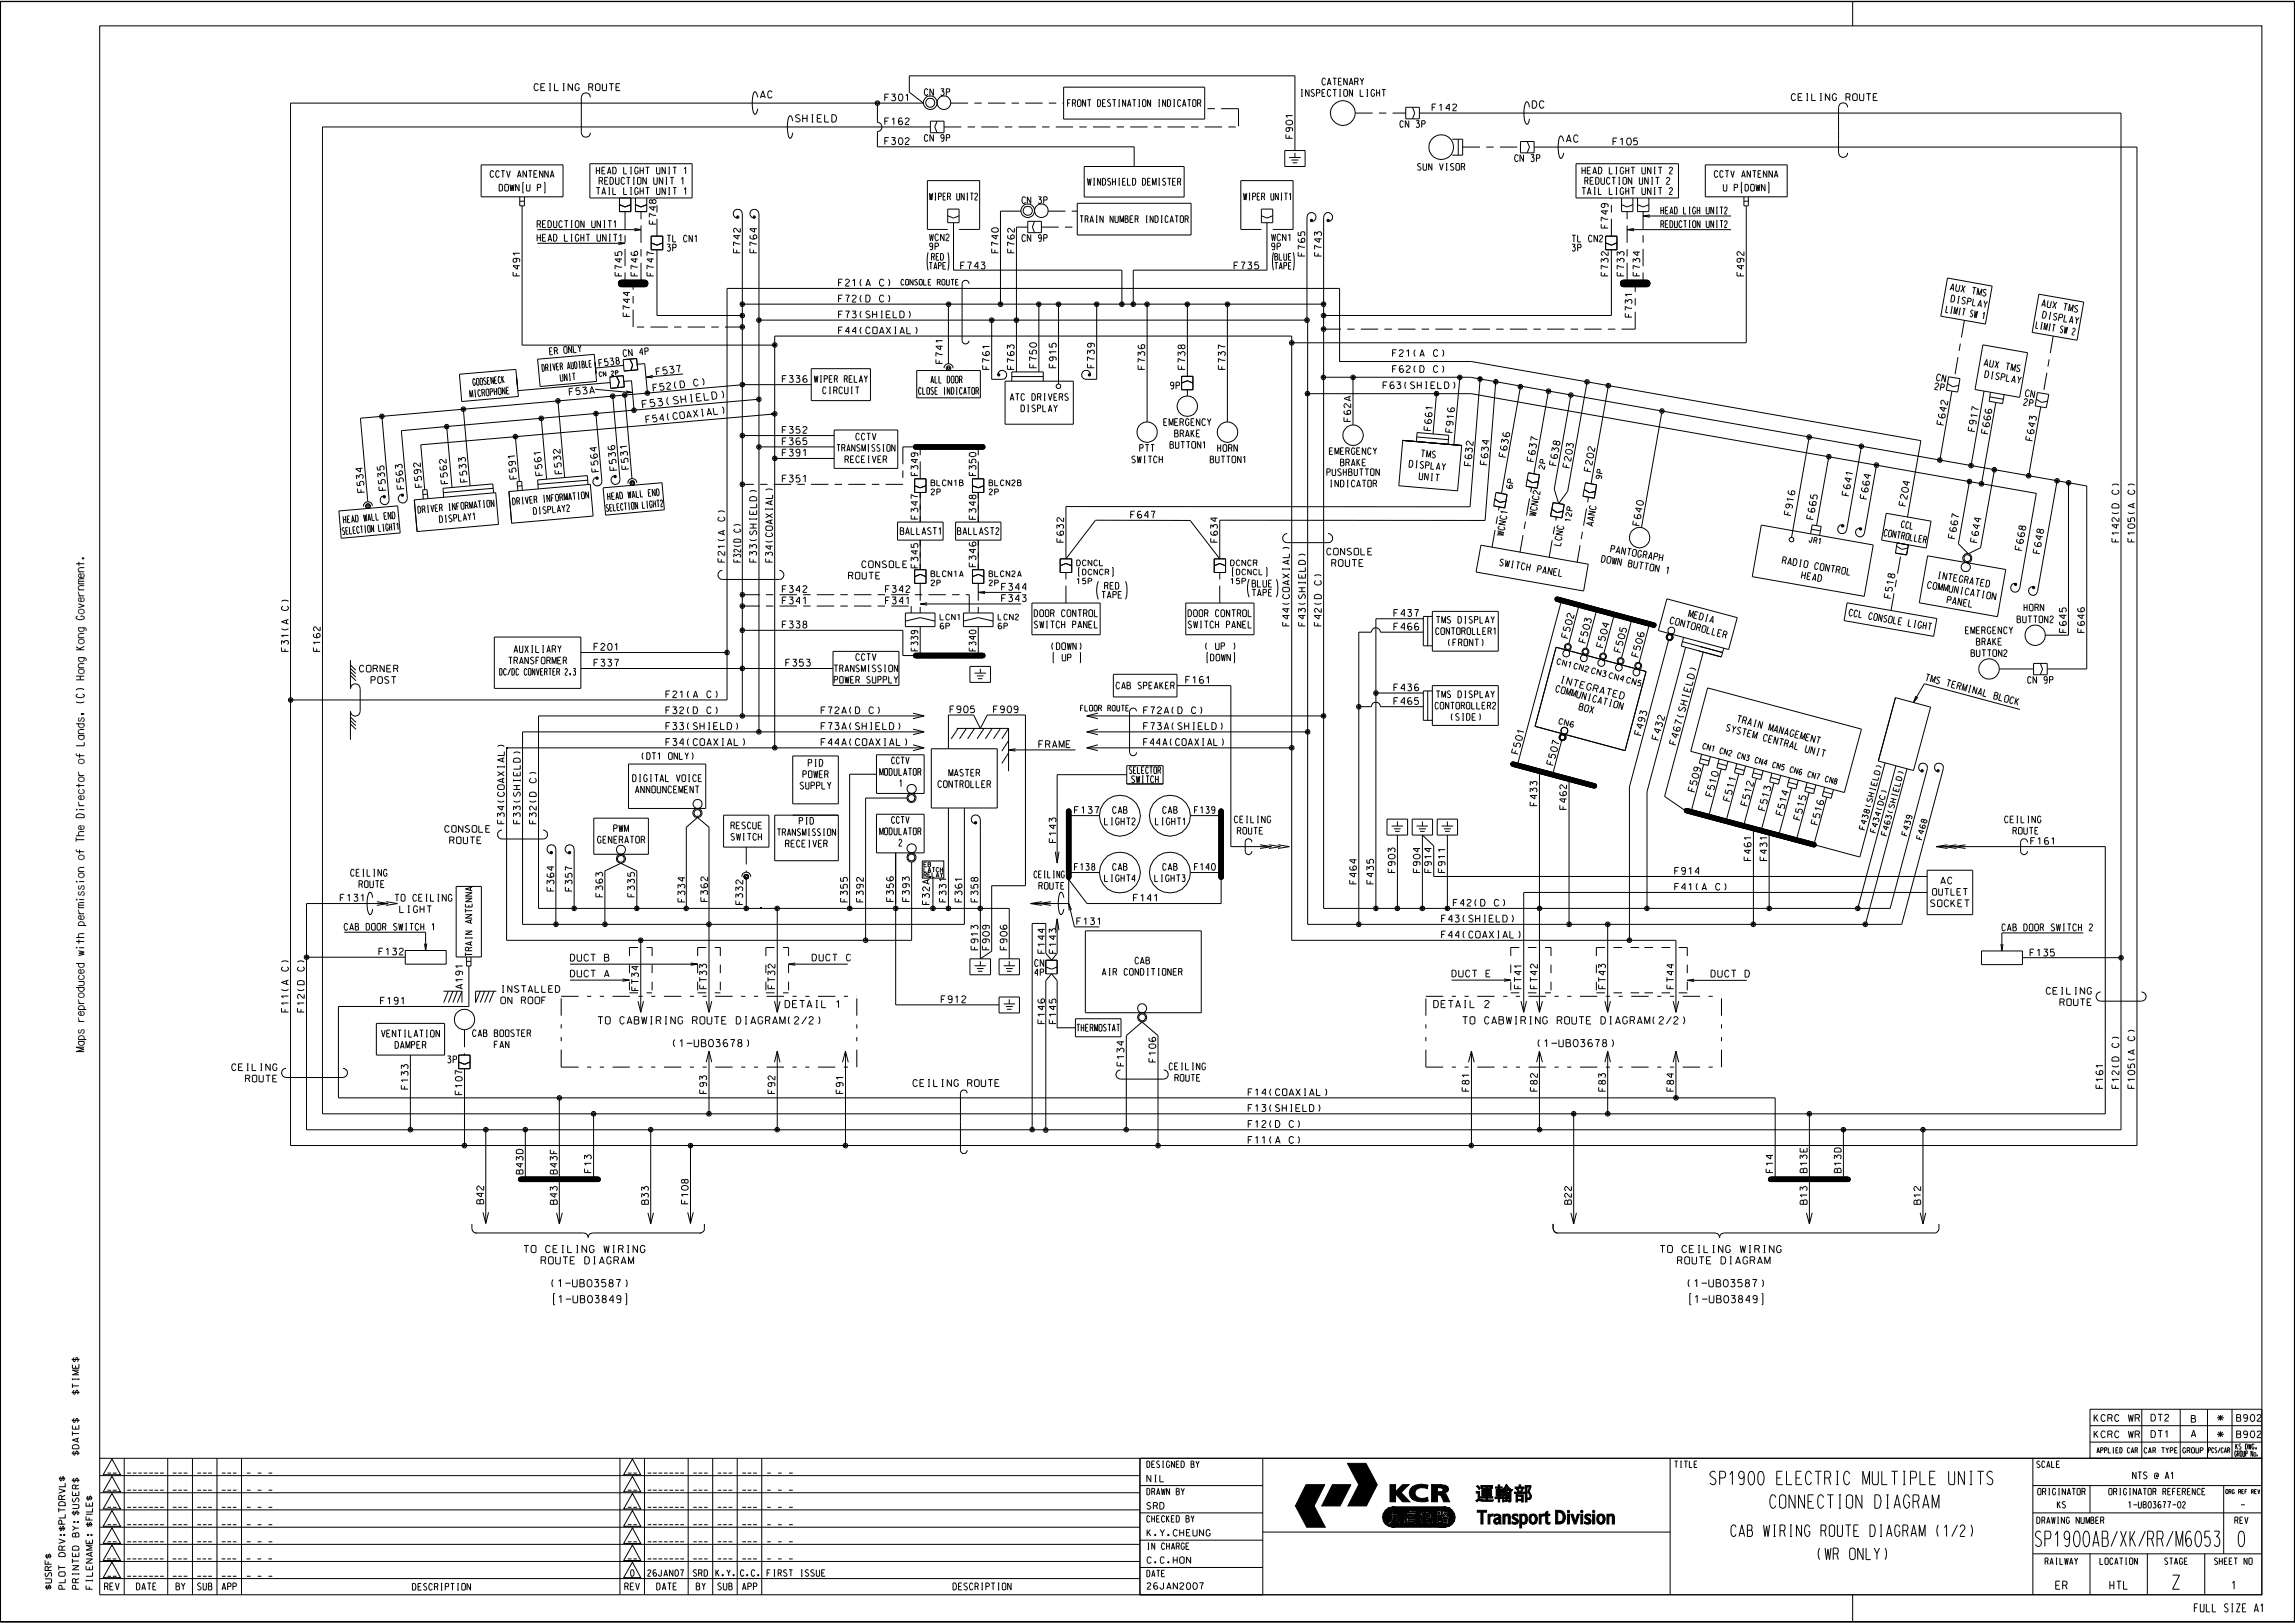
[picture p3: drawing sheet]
<svg xmlns="http://www.w3.org/2000/svg" width="420mm" height="297mm" viewBox="0 0 420 297" stroke-linecap="round" stroke-linejoin="round" font-family="sans-serif">
<defs><g id="words">
<text font-size="4.2" x="285.9" y="271.1">CAB WIRING DIAGRAM(WR)</text>
<g font-size="3.3">
<text x="169.5" y="49.5">( )</text>
<text x="232.7" y="49.5">( )</text>
<text x="200.4" y="109.7">(</text>
<text x="204.6" y="109.7">)</text>
<text x="228" y="109.3">(</text>
<text x="232.2" y="109.3">)</text>
</g>
<g font-size="2.8">
<text x="372.5" y="283">SP1900AB</text>
<text x="388.1" y="283">XK</text>
<text x="393" y="283">RR</text>
<text x="398.2" y="283">M6053</text>
<text x="409.6" y="283">0</text>
</g>
<text font-size="2.6" x="397.6" y="290.8">Z</text>
<g font-size="2.5">
<text x="270" y="274.6">„B¿Ø‡¡</text>
<text x="270.3" y="278.9">Transport Division</text>
</g>
<g font-size="2.4">
<text x="312.9" y="271.7">SP1900 ELECTRIC MULTIPLE UNITS</text>
<text x="323.9" y="276">CONNECTION DIAGRAM</text>
</g>
<g font-size="2.1">
<text x="316.8" y="281.2">CAB WIRING ROUTE DIAGRAM (1/2)</text>
<text x="332.5" y="285.4">(WR ONLY)</text>
</g>
<g font-size="1.5">
<text x="376.2" y="290.8">ER</text>
<text x="386.1" y="290.8">HTL</text>
<text x="408.4" y="290.8">1</text>
<text x="401.6" y="295">FULL SIZE A1</text>
</g>
<g font-size="1.3">
<text x="139.2" y="18">AC</text>
<text x="145.6" y="22.3">SHIELD</text>
<text x="280.4" y="19.8">DC</text>
<text x="286.6" y="26">AC</text>
<text x="143.7" y="184.4">DETAIL 1</text>
<text x="262.4" y="184.4">DETAIL 2</text>
<text x="109.4" y="187.4">TO CABWIRING ROUTE DIAGRAM(2/2)</text>
<text x="123" y="191.6">(1-UB03678)</text>
<text x="267.7" y="187.4">TO CABWIRING ROUTE DIAGRAM(2/2)</text>
<text x="281.3" y="191.6">(1-UB03678)</text>
<text x="95.9" y="229.2">TO CEILING WIRING</text>
<text x="99" y="231.3">ROUTE DIAGRAM</text>
<text x="303.8" y="229.2">TO CEILING WIRING</text>
<text x="307" y="231.3">ROUTE DIAGRAM</text>
<text x="100.8" y="235.5">(1-UB03587)</text>
<text x="100.9" y="238.4">[1-UB03849]</text>
<text x="308.7" y="235.5">(1-UB03587)</text>
<text x="308.8" y="238.4">[1-UB03849]</text>
</g>
<g font-size="1.2">
<text x="97.7" y="16.6">CEILING ROUTE</text>
<text x="169.2" y="17.5">CN 3P</text>
<text x="237.9" y="17.6">INSPECTION LIGHT</text>
<text x="241.9" y="15.6">CATENARY</text>
<text x="161.9" y="18.4">F301</text>
<text x="161.9" y="22.8">F162</text>
<text x="195.4" y="19.5">FRONT DESTINATION INDICATOR</text>
<text x="256.2" y="23.3">CN 3P</text>
<text x="262.1" y="20.3">F142</text>
<text x="327.8" y="18.4">CEILING ROUTE</text>
<text x="161.9" y="26.4">F302</text>
<text x="169.2" y="25.9">CN 9P</text>
<text x="277.2" y="29.6">CN 3P</text>
<text x="295.2" y="26.5">F105</text>
<text x="89.7" y="32.5">CCTV ANTENNA</text>
<text x="91.4" y="35">DOWN[U P]</text>
<text x="109.2" y="35.6">TAIL LIGHT UNIT 1</text>
<text x="109.2" y="31.8">HEAD LIGHT UNIT 1</text>
<text x="109.7" y="33.7">REDUCTION UNIT 1</text>
<text x="199" y="33.9">WINDSHIELD DEMISTER</text>
<text x="259.4" y="31.2">SUN VISOR</text>
<text x="289.5" y="35.6">TAIL LIGHT UNIT 2</text>
<text x="289.5" y="31.8">HEAD LIGHT UNIT 2</text>
<text x="290" y="33.7">REDUCTION UNIT 2</text>
<text x="313.7" y="32.5">CCTV ANTENNA</text>
<text x="315.4" y="35">U P[DOWN]</text>
<text x="98.3" y="41.6">REDUCTION UNIT1</text>
<text x="170.1" y="36.6">WIPER UNIT2</text>
<text x="187" y="37.3">CN 3P</text>
<text x="197.7" y="40.7">TRAIN NUMBER INDICATOR</text>
<text x="227.6" y="36.6">WIPER UNIT1</text>
<text x="303.9" y="41.6">REDUCTION UNIT2</text>
<text x="303.9" y="39.1">HEAD LIGH UNIT2</text>
<text x="98.3" y="44.1">HEAD LIGHT UNIT1</text>
<text x="122.1" y="44.3">TL CN1</text>
<text x="122.1" y="45.9">3P</text>
<text x="170.1" y="45.7">9P</text>
<text x="170.1" y="44.1">WCN2</text>
<text x="170.5" y="47.6">RED</text>
<text x="187" y="44.2">CN 9P</text>
<text x="232.7" y="44.1">WCN1</text>
<text x="232.7" y="45.7">9P</text>
<text x="233.3" y="47.6">BLUE</text>
<text x="287.7" y="44.3">TL CN2</text>
<text x="287.7" y="45.9">3P</text>
<text x="153.5" y="52.3">F21(A C)</text>
<text x="170.1" y="49.3">TAPE</text>
<text x="175.8" y="49.2">F743</text>
<text x="225.9" y="49.2">F735</text>
<text x="233.3" y="49.3">TAPE</text>
<text x="153.5" y="55.3">F72(D C)</text>
<text x="153.5" y="58.2">F73(SHIELD)</text>
<text x="153.5" y="61.1">F44(COAXIAL)</text>
<text x="254.8" y="65.2">F21(A C)</text>
<text x="143.2" y="70">F336</text>
<text x="149" y="70">WIPER RELAY</text>
<text x="170.3" y="70.1">ALL DOOR</text>
<text x="214.2" y="71.2">9P</text>
<text x="253.1" y="71.1">F63(SHIELD)</text>
<text x="254.8" y="68.1">F62(D C)</text>
<text x="150.6" y="72.1">CIRCUIT</text>
<text x="168.1" y="72.2">CLOSE INDICATOR</text>
<text x="184.9" y="73.3">ATC DRIVERS</text>
<text x="186.9" y="75.4">DISPLAY</text>
<text x="213" y="77.9">EMERGENCY</text>
<text x="143.2" y="79.3">F352</text>
<text x="143.2" y="81.4">F365</text>
<text x="143.2" y="83.5">F391</text>
<text x="153.1" y="82.6">TRANSMISSION</text>
<text x="156.6" y="80.5">CCTV</text>
<text x="214.1" y="82">BUTTON1</text>
<text x="215" y="80">BRAKE</text>
<text x="222.8" y="82.6">HORN</text>
<text x="243.3" y="83.2">EMERGENCY</text>
<text x="143.2" y="88.2">F351</text>
<text x="154.7" y="84.7">RECEIVER</text>
<text x="207.1" y="84.7">SWITCH</text>
<text x="221.5" y="84.7">BUTTON1</text>
<text x="242.8" y="87">PUSHBUTTON</text>
<text x="243.3" y="89.1">INDICATOR</text>
<text x="245.3" y="85.3">BRAKE</text>
<text x="206.9" y="94.8">F647</text>
<text x="164.8" y="97.8">BALLAST1</text>
<text x="175.2" y="97.8">BALLAST2</text>
<text x="242.8" y="101.6">CONSOLE</text>
<text x="155.3" y="106">ROUTE</text>
<text x="157.7" y="103.9">CONSOLE</text>
<text x="202.2" y="107.8">RED</text>
<text x="229.1" y="107.4">BLUE</text>
<text x="243.7" y="103.6">ROUTE</text>
<text x="143.2" y="108.4">F342</text>
<text x="143.2" y="110.5">F341</text>
<text x="162" y="108.4">F342</text>
<text x="162" y="110.5">F341</text>
<text x="183.3" y="108">F344</text>
<text x="183.3" y="110.1">F343</text>
<text x="189.3" y="112.8">DOOR CONTROL</text>
<text x="201.7" y="109.5">TAPE</text>
<text x="217.4" y="112.8">DOOR CONTROL</text>
<text x="229.1" y="109.1">TAPE</text>
<text x="255.1" y="112.8">F437</text>
<text x="369.2" y="114">BUTTON2</text>
<text x="370.4" y="111.8">HORN</text>
<text x="94.1" y="119.4">AUXILIARY</text>
<text x="108.7" y="119">F201</text>
<text x="143.2" y="114.9">F338</text>
<text x="189.3" y="114.9">SWITCH PANEL</text>
<text x="192.3" y="118.9">(DOWN)</text>
<text x="217.4" y="114.9">SWITCH PANEL</text>
<text x="220.5" y="118.9">( UP )</text>
<text x="255.1" y="115.3">F466</text>
<text x="262.7" y="116.1">CONTOROLLER1</text>
<text x="262.8" y="114">TMS DISPLAY</text>
<text x="264.9" y="118.2">(FRONT)</text>
<text x="359.7" y="116">EMERGENCY</text>
<text x="361.7" y="118.1">BRAKE</text>
<text x="65.8" y="123">CORNER</text>
<text x="67.9" y="125.1">POST</text>
<text x="91.4" y="123.6">DC/DC CONVERTER 2.3</text>
<text x="93.1" y="121.5">TRANSFORMER</text>
<text x="108.7" y="121.9">F337</text>
<text x="143.8" y="121.9">F353</text>
<text x="152.6" y="125">POWER SUPPLY</text>
<text x="152.7" y="122.9">TRANSMISSION</text>
<text x="156.6" y="120.9">CCTV</text>
<text x="192.4" y="121">[ UP ]</text>
<text x="217" y="125">F161</text>
<text x="220.5" y="121">[DOWN]</text>
<text x="360.7" y="120.1">BUTTON2</text>
<text x="371.1" y="125.1">CN 9P</text>
<text x="121.9" y="127.7">F21(A C)</text>
<text x="121.9" y="130.6">F32(D C)</text>
<text x="150.3" y="130.6">F72A(D C)</text>
<text x="173.9" y="130.4">F905</text>
<text x="181.8" y="130.4">F909</text>
<text x="204.3" y="126.1">CAB SPEAKER</text>
<text x="209.3" y="130.6">F72A(D C)</text>
<text x="255.1" y="128.9">F465</text>
<text x="255.1" y="126.4">F436</text>
<text x="262.6" y="129.7">CONTOROLLER2</text>
<text x="262.8" y="127.7">TMS DISPLAY</text>
<text x="265.4" y="131.8">(SIDE)</text>
<text x="121.9" y="133.5">F33(SHIELD)</text>
<text x="121.9" y="136.4">F34(COAXIAL)</text>
<text x="150.3" y="136.4">F44A(COAXIAL)</text>
<text x="150.3" y="133.5">F73A(SHIELD)</text>
<text x="190.1" y="136.8">FRAME</text>
<text x="209.3" y="133.5">F73A(SHIELD)</text>
<text x="209.3" y="136.4">F44A(COAXIAL)</text>
<text x="115.8" y="143">DIGITAL VOICE</text>
<text x="117.4" y="139">(DT1 ONLY)</text>
<text x="146.9" y="142.3">POWER</text>
<text x="147.9" y="140.2">PID</text>
<text x="161" y="141.9">MODULATOR</text>
<text x="163.2" y="139.8">CCTV</text>
<text x="164.6" y="144">1</text>
<text x="173.7" y="142">MASTER</text>
<text x="206.7" y="141.6">SELECTOR</text>
<text x="207.1" y="143.2">SWITCH</text>
<text x="116.3" y="145.1">ANNOUNCEMENT</text>
<text x="146.4" y="144.4">SUPPLY</text>
<text x="171.7" y="144.1">CONTROLLER</text>
<text x="196.6" y="148.9">F137</text>
<text x="203.6" y="148.9">CAB</text>
<text x="212.8" y="148.9">CAB</text>
<text x="218.6" y="148.9">F139</text>
<text x="81.4" y="152.3">CONSOLE</text>
<text x="82.3" y="154.4">ROUTE</text>
<text x="109.3" y="154.3">GENERATOR</text>
<text x="112.3" y="152.2">PWM</text>
<text x="133.8" y="151.7">RESCUE</text>
<text x="133.8" y="153.8">SWITCH</text>
<text x="142.3" y="152.9">TRANSMISSION</text>
<text x="143.8" y="155">RECEIVER</text>
<text x="146.3" y="150.8">PID</text>
<text x="161" y="152.8">MODULATOR</text>
<text x="163.2" y="150.7">CCTV</text>
<text x="164.5" y="154.8">2</text>
<text x="202.2" y="150.9">LIGHT2</text>
<text x="211.4" y="150.9">LIGHT1</text>
<text x="225.9" y="150.6">CEILING</text>
<text x="226.5" y="152.6">ROUTE</text>
<text x="366.9" y="150.6">CEILING</text>
<text x="368.4" y="152.6">ROUTE</text>
<text x="371.6" y="154.5">F161</text>
<text x="64.2" y="160.3">CEILING</text>
<text x="189.2" y="160.6">CEILING</text>
<text x="196.6" y="159.3">F138</text>
<text x="202.2" y="161.3">LIGHT4</text>
<text x="203.6" y="159.3">CAB</text>
<text x="211.3" y="161.3">LIGHT3</text>
<text x="212.8" y="159.3">CAB</text>
<text x="218.6" y="159.3">F140</text>
<text x="306.5" y="160">F914</text>
<text x="355.2" y="161.8">AC</text>
<text x="62.3" y="164.9">F131</text>
<text x="65.7" y="162.4">ROUTE</text>
<text x="72.3" y="164.9">TO CEILING</text>
<text x="73.1" y="167">LIGHT</text>
<text x="190.1" y="162.7">ROUTE</text>
<text x="207.4" y="164.9">F141</text>
<text x="266" y="165.8">F42(D C)</text>
<text x="306.5" y="162.9">F41(A C)</text>
<text x="353.3" y="165.9">SOCKET</text>
<text x="353.7" y="163.8">OUTLET</text>
<text x="63" y="170.2">CAB DOOR SWITCH 1</text>
<text x="197.1" y="169.2">F131</text>
<text x="263.8" y="171.6">F44(COAXIAL)</text>
<text x="263.8" y="168.7">F43(SHIELD)</text>
<text x="366.4" y="170.3">CAB DOOR SWITCH 2</text>
<text x="69.3" y="174.8">F132</text>
<text x="104.4" y="178.8">DUCT A</text>
<text x="104.4" y="175.9">DUCT B</text>
<text x="148.6" y="175.8">DUCT C</text>
<text x="189.4" y="176.8">CN</text>
<text x="189.4" y="178.6">4P</text>
<text x="201.7" y="178.5">AIR CONDITIONER</text>
<text x="207.7" y="176.4">CAB</text>
<text x="265.7" y="178.8">DUCT E</text>
<text x="313.1" y="178.8">DUCT D</text>
<text x="371.5" y="174.9">F135</text>
<text x="69.6" y="183.8">F191</text>
<text x="91.7" y="183.7">ON ROOF</text>
<text x="91.7" y="181.6">INSTALLED</text>
<text x="172.3" y="183.5">F912</text>
<text x="374.5" y="181.9">CEILING</text>
<text x="377" y="184">ROUTE</text>
<text x="69.8" y="189.8">VENTILATION</text>
<text x="72.3" y="191.8">DAMPER</text>
<text x="86.5" y="189.7">CAB BOOSTER</text>
<text x="90.5" y="191.8">FAN</text>
<text x="197.1" y="188.7">THERMOSTAT</text>
<text x="42.4" y="195.9">CEILING</text>
<text x="44.9" y="198">ROUTE</text>
<text x="81.9" y="194.5">3P</text>
<text x="214" y="195.8">CEILING</text>
<text x="215" y="197.9">ROUTE</text>
<text x="167.1" y="198.8">CEILING ROUTE</text>
<text x="228.4" y="200.5">F14(COAXIAL)</text>
<text x="228.4" y="203.4">F13(SHIELD)</text>
<text x="228.4" y="209.2">F11(A C)</text>
<text x="228.4" y="206.3">F12(D C)</text>
<text x="383.3" y="263.1">KCRC WR</text>
<text x="383.3" y="260.1">KCRC WR</text>
<text x="393.7" y="260">DT2</text>
<text x="393.7" y="263">DT1</text>
<text x="401" y="263">A</text>
<text x="401" y="260.3">B</text>
<text x="405.8" y="263.1">*</text>
<text x="405.8" y="260.1">*</text>
<text x="409.3" y="263.1">B902</text>
<text x="409.3" y="260.1">B902</text>
<text x="19.7" y="269.6">__</text>
<text x="23.3" y="269.6">_______</text>
<text x="31.6" y="269.6">___</text>
<text x="36.1" y="269.6">___</text>
<text x="40.6" y="269.6">___</text>
<text x="45.2" y="269.6">_ _ _</text>
<text x="114.9" y="269.6">__</text>
<text x="118.5" y="269.6">_______</text>
<text x="126.8" y="269.6">___</text>
<text x="131.3" y="269.6">___</text>
<text x="135.8" y="269.6">___</text>
<text x="140.4" y="269.6">_ _ _</text>
<text x="19.7" y="272.7">__</text>
<text x="19.7" y="275.9">__</text>
<text x="23.3" y="272.7">_______</text>
<text x="23.3" y="275.9">_______</text>
<text x="31.6" y="272.7">___</text>
<text x="31.6" y="275.9">___</text>
<text x="36.1" y="272.7">___</text>
<text x="36.1" y="275.9">___</text>
<text x="40.6" y="272.7">___</text>
<text x="40.6" y="275.9">___</text>
<text x="45.2" y="272.7">_ _ _</text>
<text x="45.2" y="275.9">_ _ _</text>
<text x="114.9" y="275.9">__</text>
<text x="114.9" y="272.7">__</text>
<text x="118.5" y="275.9">_______</text>
<text x="118.5" y="272.7">_______</text>
<text x="126.8" y="275.9">___</text>
<text x="126.8" y="272.7">___</text>
<text x="131.3" y="275.9">___</text>
<text x="131.3" y="272.7">___</text>
<text x="135.8" y="275.9">___</text>
<text x="135.8" y="272.7">___</text>
<text x="140.4" y="275.9">_ _ _</text>
<text x="140.4" y="272.7">_ _ _</text>
<text x="209.9" y="271.2">NIL</text>
<text x="376.5" y="276">KS</text>
<text x="389.5" y="276">1-UB03677-02</text>
<text x="390.3" y="270.6">NTS @ A1</text>
<text x="410.1" y="276">-</text>
<text x="19.7" y="279">__</text>
<text x="23.3" y="279">_______</text>
<text x="31.6" y="279">___</text>
<text x="36.1" y="279">___</text>
<text x="40.6" y="279">___</text>
<text x="45.2" y="279">_ _ _</text>
<text x="114.9" y="279">__</text>
<text x="118.5" y="279">_______</text>
<text x="126.8" y="279">___</text>
<text x="131.3" y="279">___</text>
<text x="135.8" y="279">___</text>
<text x="140.4" y="279">_ _ _</text>
<text x="209.9" y="276.2">SRD</text>
<text x="209.9" y="281.1">K.Y.CHEUNG</text>
<text x="19.6" y="285.3">__</text>
<text x="19.7" y="282.2">__</text>
<text x="23.2" y="285.3">_______</text>
<text x="23.3" y="282.2">_______</text>
<text x="31.6" y="285.3">___</text>
<text x="31.6" y="282.2">___</text>
<text x="36.1" y="285.3">___</text>
<text x="36.1" y="282.2">___</text>
<text x="40.6" y="285.3">___</text>
<text x="40.6" y="282.2">___</text>
<text x="45.1" y="285.3">_ _ _</text>
<text x="45.2" y="282.2">_ _ _</text>
<text x="114.9" y="285.3">__</text>
<text x="114.9" y="282.2">__</text>
<text x="118.5" y="285.3">_______</text>
<text x="118.5" y="282.2">_______</text>
<text x="126.8" y="285.3">___</text>
<text x="126.8" y="282.2">___</text>
<text x="131.3" y="285.3">___</text>
<text x="131.3" y="282.2">___</text>
<text x="135.8" y="285.3">___</text>
<text x="135.8" y="282.2">___</text>
<text x="140.4" y="285.3">_ _ _</text>
<text x="140.4" y="282.2">_ _ _</text>
<text x="209.9" y="286.1">C.C.HON</text>
<text x="19.1" y="290.9">REV</text>
<text x="19.7" y="288.4">__</text>
<text x="23.3" y="288.4">_______</text>
<text x="25" y="290.9">DATE</text>
<text x="31.6" y="288.4">___</text>
<text x="32.2" y="290.9">BY</text>
<text x="36.1" y="288.4">___</text>
<text x="36.2" y="290.9">SUB</text>
<text x="40.6" y="288.4">___</text>
<text x="40.6" y="290.9">APP</text>
<text x="45.2" y="288.4">_ _ _</text>
<text x="75.5" y="291">DESCRIPTION</text>
<text x="114.3" y="290.9">REV</text>
<text x="115.4" y="288.4">0</text>
<text x="118.5" y="288.4">26JAN07</text>
<text x="120.2" y="290.9">DATE</text>
<text x="126.9" y="288.4">SRD</text>
<text x="127.4" y="290.9">BY</text>
<text x="131" y="288.4">K.Y.</text>
<text x="131.4" y="290.9">SUB</text>
<text x="135.5" y="288.4">C.C.</text>
<text x="135.9" y="290.9">APP</text>
<text x="140.4" y="288.4">FIRST ISSUE</text>
<text x="174.4" y="290.9">DESCRIPTION</text>
<text x="209.9" y="290.8">26JAN2007</text>
</g>
<g font-size="1">
<text x="164.9" y="52.2">CONSOLE ROUTE</text>
<text x="170.4" y="88.9">BLCN1B</text>
<text x="181" y="88.9">BLCN2B</text>
<text x="170.4" y="90.5">2P</text>
<text x="181" y="90.5">2P</text>
<text x="170.4" y="105.5">BLCN1A</text>
<text x="170.4" y="107.2">2P</text>
<text x="181" y="107.2">2P</text>
<text x="181" y="105.5">BLCN2A</text>
<text x="197.1" y="103.5">DCNCL</text>
<text x="197.1" y="105.2">[DCNCR]</text>
<text x="197.1" y="106.9">15P</text>
<text x="225.2" y="103.5">DCNCR</text>
<text x="225.2" y="105.2">[DCNCL]</text>
<text x="225.2" y="106.9">15P</text>
<text x="172.1" y="113.4">LCN1</text>
<text x="182.7" y="113.4">LCN2</text>
<text x="172.1" y="115.1">6P</text>
<text x="182.7" y="115.1">6P</text>
<text x="197.7" y="130.1">FLOOR ROUTE</text>
<text x="383.7" y="265.9">APPLIED CAR</text>
<text x="392.4" y="265.9">CAR TYPE</text>
<text x="399.5" y="265.9">GROUP</text>
<text x="409" y="266.5">GROUP No.</text>
<text x="409.1" y="265.2">KS DWG.</text>
</g>
<text font-size=".9" x="404.2" y="265.8">PCS/CAR</text>
<g font-size=".8">
<text x="169.1" y="160.5">RELAY</text>
<text x="169.1" y="159.6">LATCH</text>
<text x="169.1" y="158.6">EB</text>
</g>
</g></defs>
<path d="M.1 .3h419.8v296.4h-419.8z" fill="none" stroke="#000" stroke-width=".21"/>
<g fill="none" stroke="#000" stroke-width=".18">
<path d="M0 .2h419.9v296.6h-419.9zM18.2 4.7h395.7v262.2h-395.7zM108 17.8a.83 .83 0 0 0-.8-.8 .83 .83 0 0 0-.8 .8v6.5a.83 .83 0 0 0 .8 .8 .83 .83 0 0 0 .8-.8M138.7 17.8l-.4-1h-.2a5 5 0 0 0 0 4.1h.2l.4-1M160.6 18.9v3.5a.85 .85 0 0 1 .8 .8 .85 .85 0 0 1-.8 .9v2.8h47v3.6M171.5 18.9h.1M194.6 15.9h25.9v5.9h-25.9zM257.3 19.6h2.5v2.1h-2.5zM258.5 19.6l.4 1.1-.4 1M279.9 19.6l-.1-.6-.2-.3-.2-.1a4.6 4.6 0 0 0 0 4.1h.2l.3-1M338.1 19.6a.83 .83 0 0 0-.8-.8 .83 .83 0 0 0-.8 .8v8.4a.83 .83 0 0 0 .8 .8 .83 .83 0 0 0 .8-.8M339 .2v4.5"/>
<path d="M88.1 30.2h14.9v5.8h-14.9zM95.1 36v1.7h.9v-1.7M95.1 36.8h.9M95.5 37.7v25.5h46.3M95.8 33.4h-.1v1.9M99.6 33.4h.1v1.9M107.9 30h18.8v6.2h-18.8zM113.4 36.2v2.5h2v-2.5M113.4 37.5l1 .4 1-.4M116.3 36.2v2.5h2.1v-2.5M116.3 37.5l1 .4 1.1-.4M119.4 36.9a.34 .34 0 0 1 .5-.3 .34 .34 0 0 1 0 .6 .34 .34 0 0 1-.5-.3"/>
<path d="M119.6 37.8v.7l-.8-.6h1.3M120.1 39.4a1.47 1.47 0 0 1-1.3-.4v.7M135 40a.86 .86 0 0 1-.8-.6 .86 .86 0 0 1 .2-.9l.4-.2h.5l.4 .3 .1 .5v91.9M135 39.7v.1zM138 39.7h.1zM138 40a.86 .86 0 0 1-.7-.6 .86 .86 0 0 1 .2-.9 .86 .86 0 0 1 .9-.1 .86 .86 0 0 1 .5 .7v94.8M145.1 22.2l-.4-1h-.2a5 5 0 0 0 0 4.1h.2l.2-.4 .2-.6M170.3 23.2h-111.3v180.6h326.3v-48.9h-31M170.3 22.2h2.5v2.1h-2.5zM171.5 22.2l-.4 1 .4 1.1M173.4 38.3h2.1v2.5h-2.1zM173.4 39.5l1.1 .4 1-.4"/>
<path d="M186.9 38.6h-3.8v17.1M189.3 38.6h.1M197.1 37.2h20.9v5.8h-20.9zM198.4 30.5h18.3v5.6h-18.3zM230.8 38.3h2.1v2.5h-2.1zM230.8 39.5l1.1 .4 1-.4M235.1 27.5h3.7v3h-3.7zM235.3 24.6v.7h1.3M235.4 22.2l.4-.2a.53 .53 0 0 1 .8 .5 .65 .65 0 0 1-.7 .4 .65 .65 0 0 1-.6-.5zM235.8 23.4a.38 .38 0 0 1 .2 .5 .38 .38 0 0 1-.5 .1l-.1-.5a1.04 1.04 0 0 1 1.1 0v.5M235.9 28.8h2.1M235.9 24.8v.5"/>
<path d="M236.3 29.3h1.3M236.6 29.8h.8M236.6 21.2h-1.3l.3 .3M237 28v.8M259.8 20.7h128.4v186h-332.1v-41.4h14.9M265.8 25.5h1.9v2.9h-1.9M266.9 25.5v2.9M278.3 25.9h2.5v2.1h-2.5zM279.5 25.9l.4 1-.4 1.1M280.8 26.9h110.3v182.7h-337.9v-190.7h115.8l-2.6-2v-3h70.6v13.6M286.2 25.9l-.2-.6-.2-.4h-.2a5 5 0 0 0 0 4.1l.2-.1 .2-.3 .2-.6M288.4 30h18.8v6.2h-18.8z"/>
<path d="M293.5 37.2l.2 .2a.36 .36 0 0 1-.1 .5 .36 .36 0 0 1-.5-.1 .36 .36 0 0 1 .1-.5l.5-.1 .5 .2v.5M293.9 38.5v.7l-.9-.5 1.3-.1M296.8 37.5l1 .4 1-.4M296.8 36.2v2.5h2v-2.5M299.7 36.2v2.5h2.1v-2.5M299.7 37.5l1 .4 1.1-.4M300.7 39.5l1.3 .2M300.7 39.5h16.1M302 39.3l-1.3 .2M312.1 30.2h15v5.8h-15zM318.9 33.4h-.2v1.9M319.2 36v1.7h.8v-1.7"/>
<path d="M319.2 36.8h.8M319.6 37.7v25h-83.2M323.6 33.4h.1v1.9M93.9 49.8v.7h1.2M94.4 47.3a.38 .38 0 0 1 .1 .5 .38 .38 0 0 1-.5 .2l-.1-.6a.82 .82 0 0 1 1.2 .2l-.1 .3M94.5 50v.5M94.7 48.5v.8l-.8-.6 1.2-.1M95.1 46.3h-1.2l.3 .4M98.3 42h19M98.3 44.5h16.1M112.6 46.1v.6l.6 .1-.2-.3a.4 .4 0 0 1 .6-.4 .4 .4 0 0 1 .1 .7M112.6 49.8v.7h1.2"/>
<path d="M113.2 44.3l1.2 .2M113.2 51.9l.6-.6 1.3 1.2M113.2 51.9l.5 .6 1.3-1.2 1.2 1.2 1.3-1.2 1 .9M113.2 51.8l.6 .7 1.3-1.2 1.2 1.2 1.3-1.2 .9 .8M113.2 51.7l.8 .8M113.2 50v.5M113.2 52.1l.9-.8 1.3 1.2M113.2 52.1l.4 .4 1.3-1.2 1.2 1.2 1.2-1.2 1.1 1M113.2 51.6l.8 .9 1.3-1.2 1.2 1.2 1.3-1.2 .8 .7M113.2 52.2l1-.9 1.2 1.2 1.3-1.2 1.2 1.2M113.2 52.2l.3 .2 1.1-1.1 1.3 1.2 1.2-1.2 1.2 1.1M113.3 51.5l1 1 1.2-1.2 1.3 1.2"/>
<path d="M113.3 52.3l1-1 1.3 1.2 1.2-1.2 1.3 1.2M113.3 52.3l1.1-1 1.3 1.2M113.4 52.4l1.1-1.1 1.2 1.2 1.3-1.2 1.2 1.1M113.4 47.3v.7l-.8-.6h1.2M113.4 51.3l1.2 1.2 1.2-1.2 1.3 1.2M113.5 51.3l1.2 1.2 1.3-1.2 1.2 1.2 1.1-1.1M113.6 51.3l1.3 1.2 1.2-1.2 1.2 1.2 1.1-1M113.7 51.3l-.5 .5 .7 .7 1.2-1.2 1.3 1.2M113.7 51.3l1.2 1.2 1.3-1.2 1.2 1.2 1-1M113.8 48.9l-.6-.1-.6-.3v.8M114 52.5l1.2-1.2 1.3 1.2M114 57.2v.7h1.3"/>
<path d="M114.4 44.5l-1.2 .2M114.6 57.4v.5M114.8 51.3l1.2 1.2 1.3-1.2 1.1 1M114.9 53.4v.7l-.9-.5 1.3-.1M114.9 54.7v.7l-.9-.6h1.3M115.3 56.3a1.47 1.47 0 0 1-1.3-.4v.7M115.4 51.3l1.2 1.2 1.3-1.2 .7 .6M115.4 51.3l-1.3 1.2-.9-.9M115.4 52.5l1.2-1.2 1.3 1.2M115.5 49.8v.7h1.2M115.6 46.1l-.1 .2a.66 .66 0 0 0 .6 .5 .66 .66 0 0 0 .6-.4v-.3a.37 .37 0 0 0-.7 .1 .37 .37 0 0 0 .4 .5M115.7 52.5l1.2-1.2 1.3 1.2 .3-.4-.8-.8-1.2 1.2"/>
<path d="M116.1 50v.5M116.1 41.8l1.2 .2M116.3 47.3v.7l-.8-.6h1.2M116.7 48.9l-.6-.1-.6-.3v.8M116.8 51.3l1.2 1.2 .6-.5M116.8 51.3l-1.3 1.2-1.2-1.2-1 .9M116.8 52.5l1.2-1.2 .6 .5-.7 .7M117.1 51.3l-1.3 1.2-1.2-1.2-1.2 1.1M117.3 42l-1.2 .2M117.9 51.3h-4.1a.61 .61 0 0 0-.6 .6 .61 .61 0 0 0 .6 .6h4.1M117.9 51.3a.61 .61 0 0 1 .7 .6 .61 .61 0 0 1-.7 .6M117.9 51.3l-1.2 1.2-1.3-1.2-1.2 1.2-1-.9 .3-.3 1.1 1.2 1.3-1.2 1.2 1.2 1.2-1.2"/>
<path d="M117.9 51.3l.7 .6-.7 .6M118.1 51.3l-1.3 1.2-1.2-1.2-1.3 1.2-1-1M118.1 51.3l.4 .4-.8 .8-1.2-1.2-1.3 1.2-1.2-1.2-.8 .8M118.2 51.3l-1.3 1.2-1.2-1.2-1.3 1.2-1.1-1.1M118.2 51.3l-1.2 1.2-1.3-1.2-1.2 1.2-1.1-1.1M118.2 51.3l-1.1 1.2M118.3 52.4l-1.1-1.1-1.2 1.2-1.3-1.2-1.2 1.1M118.4 51.4l-1.1 1.1-1.3-1.2-1.2 1.2-1.2-1.2-.4 .4M118.4 49.8v.7h1.2M118.4 52.3l-1-1-1.2 1.2-1.3-1.2-1.2 1.2M118.5 51.6l-1 .9-1.3-1.2-1.2 1.2-1.3-1.2-.5 .5M118.5 51.6l-.9 .9-1.3-1.2-1.2 1.2"/>
<path d="M118.5 52.2l-.3 .2M118.5 51.6l-.9 .9-1.2-1.2-1.3 1.2-1.2-1.2-.7 .7 .5 .5M118.5 52.1l-.9-.8-1.2 1.2M118.6 51.8l-.8 .7-1.3-1.2-1.2 1.2-1.3-1.2-.8 .8M118.8 40.3v.7h1.3M119 50v.5M119.2 44.4l1 .5 1.1-.5M119.2 43.2h2.1v2.5h-2.1zM119.2 47.3v.7l-.8-.6h1.2M119.4 40.5v.5M119.6 48.9l-.6-.1-.6-.3v.8M119.6 46.4l-.6-.1-.6-.3v.8"/>
<path d="M120.2 45.7v12h15.6M134.2 45.5v.8h1.3M134.8 45.7v.6M135 43v.8l-.8-.6 1.3-.1M135.5 44.7l-.7-.1-.6-.3v.7M135.5 41.8v.7l-.2-.1-.6-.6a.36 .36 0 0 0-.5 .2 .36 .36 0 0 0 .3 .5M135.8 55.7h106.4M137.2 45.5v.8h1.3M137.3 43.1a.62 .62 0 0 0 .3 .7 .62 .62 0 0 0 .7-.2l.2-.2-.1-.3a.35 .35 0 0 0-.5 0 .35 .35 0 0 0 .1 .5l.2 .1M137.9 45.7v.6M138.1 41.8v.7l-.9-.6h1.3M138.5 44.7l-.6-.1-.7-.3v.7"/>
<path d="M138.9 58.6h100.4v110.6h108.7l7.6-28.5a.85 .85 0 0 0-.5-1 .85 .85 0 0 0-1 .4l-.1 .5 .2 .4 .4 .3M173.4 42h-3.7v-8.9h9.6v8.9h-3.8M173.6 56.1v10.4M174.5 40.8v8.6h30.8v6.3M177.3 51.9a.64 .64 0 0 0-.6-.6 .64 .64 0 0 0-.6 .6v10.4a.64 .64 0 0 0 .6 .6 .64 .64 0 0 0 .6-.6M181.5 58.6v10.8h1.9a.82 .82 0 0 0 .8-.5 .82 .82 0 0 0-.2-.9l-.4-.2h-.5l-.4 .3-.1 .5M181.5 45.5v.8h1.2M181.5 41.9l.5-.2a.53 .53 0 0 1 .7 .5 .72 .72 0 0 1-1.2 0zM182.1 45.7v.6M182.3 43v.8l-.8-.6 1.2-.1M182.7 44.7l-.6-.1-.6-.3v.7M184.4 45.5v.8h1.2"/>
<path d="M184.4 44.3h.1M184.4 44.3v.7M184.4 44.3l.6 .3 .6 .1M184.5 43.1a.57 .57 0 0 0 .3 .6 .57 .57 0 0 0 .7-.1h.1v-.5a.35 .35 0 0 0-.6 .1 .35 .35 0 0 0 .3 .5M185 45.7v.6M185.6 41.8v.7l-.2-.1-.6-.6a.35 .35 0 0 0-.4 .3 .35 .35 0 0 0 .3 .4M188.1 41.6h-2.1v26.5M188.1 40.5h2.5v2.1h-2.5zM189.3 40.5l-.4 1.1 .4 1M190.1 55.7v12.4M193.7 55.7v14.6M200.7 55.7v13.7h-1.9a.82 .82 0 0 1-.8-.5 .82 .82 0 0 1 .2-.9l.4-.2h.5l.4 .3 .1 .5"/>
<path d="M209.9 55.7v21.5M217.3 55.7v13.2M224.6 55.7v21.5M230.8 42h-3.7v-8.9h9.5v8.9h-3.7M231.9 40.8v8.6h-24.5v6.3M237.6 42.4v.7h.5a.48 .48 0 0 1 .1-.7 .41 .41 0 0 1 .6 .2 .41 .41 0 0 1-.1 .5M237.6 46.9h1.2M237.7 43.7l-.1 .2a.68 .68 0 0 0 .5 .5 .68 .68 0 0 0 .7-.4v-.2a.36 .36 0 0 0-.6-.1 .36 .36 0 0 0 .1 .6h.2M238.2 46.3v.6M238.8 45.2h-.6l-.6-.3v.7M239.9 40.3h.2zM240 40.5a.82 .82 0 0 0 .8-.5 .82 .82 0 0 0-.2-.9l-.4-.2h-.5l-.4 .4-.1 .4v18.9"/>
<path d="M240.6 43.1v-.7l.2 .1 .2 .4a.41 .41 0 0 1 .6-.5 .41 .41 0 0 1 .1 .7M240.6 46.1v.8h1.3M241.2 46.3v.6M241.4 43.6v.8l-.8-.6 1.3-.1M241.9 45.2h-.7l-.6-.3v.7M243 40.3h.1zM243 40.5l.5-.1 .3-.4a.87 .87 0 0 0-.2-.9 .87 .87 0 0 0-.9-.2l-.3 .4-.2 .4v126.5h103.7l6.8-25.5v-.5l-.3-.4-.4-.2-.5 .1-.3 .4-.1 .5 .2 .4 .4 .3M293 48v-.6l.4 .1 .1 .2a.41 .41 0 0 1 .5-.4 .41 .41 0 0 1 .1 .7M293 49.8v.7h1.3M293 41v.7h1.3M293.7 41.2v.5M293.7 50v.5"/>
<path d="M293.8 43.2h2.1v2.5h-2.1zM293.8 44.4l1.1 .5 1-.5M294.3 48.9l-.6-.1-.7-.3v.8M294.3 46v.8l-.2-.1-.6-.6a.35 .35 0 0 0-.5 .2 .35 .35 0 0 0 .3 .5M294.3 40.1a1.61 1.61 0 0 1-1.3-.4v.8M294.9 45.7v12h-52.7M296 48v-.6l.3 .1 .1 .2a.4 .4 0 0 1 .6-.4 .4 .4 0 0 1 .1 .7M296 46.8v-.7l.2 .1 .2 .3a.4 .4 0 0 1 .6-.4 .4 .4 0 0 1 .1 .7M296 49.8v.7h1.2M296.5 51.9l.6 .6 1.3-1.2 1.2 1.2 1.3-1.2 1 .9M296.5 51.8l.7 .7M296.6 50v.5"/>
<path d="M296.6 51.6l.8 .9 1.3-1.2 1.2 1.2 1.3-1.2 .8 .7M296.6 52.1l.9-.8 1.2 1.2 1.3-1.2 1.2 1.2M296.6 52.2l1-.9 1.2 1.2 1.3-1.2 1.2 1.2M296.7 51.5l.9 1 1.3-1.2 1.2 1.2M296.7 52.3l1-1 1.3 1.2 1.2-1.2 1.3 1.2M296.7 52.3l1.1-1 1.2 1.2 1.3-1.2 1.2 1.2M296.8 52.4l1.1-1.1 1.2 1.2 1.3-1.2 1.2 1.1M296.8 51.4l1.1 1.1M296.8 51.3l1.1 1.2 1.3-1.2 1.2 1.2 1.2-1.2M296.8 52.4l1.2-1.1 1.3 1.2 1.2-1.2 1.2 1.1M296.9 51.3l1.3 1.2M297 51.3l-.4 .4 .7 .8 1.3-1.2 1.2 1.2"/>
<path d="M297 51.3l1.2 1.2 1.3-1.2 1.2 1.2 1.1-1M297.1 51.3l-.6 .5 .8 .7 1.2-1.2 1.3 1.2 1.2-1.2 .9 .8M297.1 52.5l1.2-1.2 1.3 1.2M297.1 51.3l1.2 1.2 1.3-1.2 1.2 1.2 1-1M297.2 51.3a.61 .61 0 0 0-.7 .6 .61 .61 0 0 0 .7 .6M297.2 51.3h4.1M297.2 52.5h4.1M297.2 48.9l-.6-.1-.6-.3v.8M297.2 51.3l-.7 .6M297.2 51.3l1.2 1.2M297.4 55.5v-.6l.5 .4a.41 .41 0 0 1 .5-.5 .41 .41 0 0 1 .1 .7M297.4 57.3v.7h1.3"/>
<path d="M297.8 42h19M297.8 42l1.2 .2M298 57.5v.5M298.2 51.3l1.2 1.2 1.3-1.2 1.1 1M298.2 51.3l-1.2 1.1M298.5 52.5l1.2-1.2 1.2 1.2M298.7 56.4h-.7l-.6-.3v.7M298.7 53.9h-1.3l.3 .3M298.9 48v-.6h.2l.2 .3a.4 .4 0 0 1 .6-.4 .4 .4 0 0 1 .1 .7M298.9 49.8v.7h1.2M298.9 48.5h.1M298.9 48.5v.8"/>
<path d="M298.9 48.5l.6 .3 .6 .1M299 41.8l-1.2 .2M299.5 50v.5M299.7 46v.8l-.8-.6 1.2-.1M299.8 51.3l1.3 1.2 .8-.8M299.9 51.3l-1.3 1.2-1.3-1.2-.7 .8M300.2 52.5l1.2-1.2 .6 .5-.7 .7M300.7 51.3l-1.2 1.2-1.3-1.2-1.2 1.2M301.2 51.3l.8 .6-.6 .6-1.3-1.2-1.2 1.2-1.3-1.2-.9 .9 .1 .2 1.1-1.1 1.3 1.2 1.2-1.2 1.2 1.1 .3-.3M301.3 51.3l-1.3 1.2-1.3-1.2-1.2 1.2-.9-.9M301.3 51.3a.61 .61 0 0 1 .7 .6 .61 .61 0 0 1-.7 .6M301.3 51.3l-1.2 1.2-1.3-1.2-1.2 1.2-1-.9"/>
<path d="M301.3 51.3l.7 .6-.7 .6M301.5 51.3l-1.3 1.2-1.2-1.2-1.3 1.2-1-1M301.5 51.3l.5 .4-.8 .8-1.3-1.2-1.2 1.2-1.3-1.2-.8 .8M301.5 51.3l-1.2 1.2-1.3-1.2-1.2 1.2-1.1-1.1M301.6 51.3l-1.2 1.2-1.3-1.2-1.2 1.2M301.6 51.3l.3 .3-.9 .9M301.7 51.3l-1.2 1.2-1.2-1.2-1.3 1.2-1.2-1.2-.2 .2M301.7 52.4l-1.1-1.1-1.3 1.2-1.2-1.2-1.2 1.1M301.7 51.4l-1.1 1.1-1.3-1.2-1.2 1.2M301.8 51.4l-1.1 1.1-1.3-1.2-1.2 1.2M301.8 52.3l-1-1-1.2 1.2M301.9 51.5l-1 1-1.3-1.2-1.2 1.2-1.3-1.2-.6 .5"/>
<path d="M301.9 52.2l-.9-.9-1.3 1.2-1.3-1.2-1.2 1.2M301.9 52.1l-.8-.8-1.2 1.2M301.9 51.6l-.9 .9-1.2-1.2-1.3 1.2-1.2-1.2-.8 .7 .6 .5M302 52.1l-.5 .4M317.9 49.8v.7h1.3M318.3 47.3l.2 .1a.36 .36 0 0 1-.2 .6 .36 .36 0 0 1-.4-.3 .36 .36 0 0 1 .3-.4 .85 .85 0 0 1 .9 .1l-.1 .5M318.5 50v.5M318.7 49.3h.1M318.7 48.5v.8M319.2 46v.8l-.3-.1-.6-.6a.36 .36 0 0 0-.5 .2 .36 .36 0 0 0 .3 .5M319.2 48.6h-1.3l.8 .7M356.3 56l-.2 1.2h.4"/>
<path d="M356.4 50.9l8.2 1.5-1.3 6.9-8.1-1.4zM356.9 53.1l.5-1.2 .1 1.3M357 57.3l.1 .1M357 52.8l.5 .1M357.2 56.1h.1M357.2 54h.4l.1 .4a.62 .62 0 0 1-.1 .6 .62 .62 0 0 1-.6 .2zM357.3 56.1l-.3 1.3M357.5 57.4l.3-1.2v1.2l.5-1.1-.2 1.2M358.1 52l-.2 1 .1 .3h.4l.3-1.2M358.2 55.4l.2 .1M358.4 54.2l.2 .1M358.4 57.6h.2"/>
<path d="M358.5 54.2l-.2 1.2M358.6 56.4h.2M358.7 56.4l-.2 1.2M359.1 52.2l.4 1.3M359.2 56.5h.5M359.5 56.5l-.3 1.2M359.7 52.3l-.9 1.1M359.7 54.6l-.3-.2-.3 .2 .1 .2 .4 .3v.3l-.4 .2-.2-.2M360 55.1h.6l.1-.1v-.4l-.5-.1-.2 1.2M361 52.6l.7 .1M361.1 56.9l-.2-.1-.3 .2 .4 .5-.1 .4-.2 .1-.2-.2M361.1 54.7l-.2 1.2 .6 .1"/>
<path d="M361.4 52.6l-.3 1.2M361.4 56.8v1.3l.3-1.1-.1 1.2 .3-1.3M361.8 54l.2-1.3 .2 1.3 .5-1.1-.2 1.2M361.9 56.1l.6-1.2 .1 1.3M362 55.8l.5 .1M362.9 57.4l.3-.3-.2 1.3M363.1 55l.2 .7M363.3 55.7l-.1 .6M363.6 53.1l-.1-.1a.34 .34 0 0 0-.6 .2l.5 .5v.3l-.2 .2-.4-.2M363.7 55.1l-.4 .6M372.7 58.8l-.2 1.3h.5M373.1 53.8l8.2 1.5-1.2 7-8.2-1.5z"/>
<path d="M373.6 56l.5-1.1 .2 1.3M373.6 59h.2M373.7 59l-.2 1.2M373.8 55.7l.4 .1M374 56.9l.3 .1a.84 .84 0 0 1-.2 1.2h-.4zM374.8 55l-.2 1 .2 .3h.4l.2-1.2M374.9 58.4h.3M375.1 59.3h.2M375.2 57.1l.2 .1M375.2 59.3l-.2 1.2M375.3 57.2l-.3 1.2M375.7 59.3l.5 .2"/>
<path d="M375.8 55.1l.4 1.4M375.9 59.4l-.2 1.3M376.4 55.3l-.8 1.1M376.5 57.5l-.3-.1-.3 .2v.2l.4 .3v.4h-.4l-.1-.1M376.8 58.1l.4 .1a.35 .35 0 0 0 .3-.3 .35 .35 0 0 0-.2-.4h-.4l-.2 1.2M377.6 59.8l-.2-.2-.3 .3 .3 .5v.3l-.1 .2-.3-.2M377.8 55.5l.6 .1M377.9 57.6l-.2 1.3 .5 .1M377.9 59.8l-.1 1.2 .4-1.1-.1 1.1 .3-1.2M378.1 55.6l-.2 1.2M378.5 56.9l.3-1.2 .1 1.2 .5-1.1-.2 1.2M378.7 59l.5-1.1 .1 1.3"/>
<path d="M378.8 58.7l.5 .1M379.9 58l.2 .6M380.1 58.6l-.1 .7M380.3 56l-.3-.1-.3 .2v.2l.5 .4-.1 .4h-.4l-.1-.2M380.5 58.1l-.4 .5M69.9 76.2l1.3 15.3-.1 .4-.3 .4-.5 .1-.5-.3-.2-.3v-.5l.2-.4 .5-.2M69.9 76.2l-3.9 .3 1.3 15.3M81.7 78.1l-8.3 .7 1.1 12.4-.1 .4-.3 .4-.5 .1-.4-.2-.3-.4v-.5l.3-.4 .4-.2M81.7 78.1l1 11.1M84.1 68.5l10.3-.9 .5 4.9-10.4 1zM84.8 74.9l1.2 14M86.6 72.7l-.2-1.3-.1 1.2-.4-1.2 .1 1.3"/>
<path d="M86.8 71.4h.2M86.9 69.5l-.2-.2a.93 .93 0 0 0 .1 1.3l.2-.3-.1-.3M86.9 71.4l.1 1.2M87.1 72.6h-.2M87.2 69.3l.3-.1 .1 .2 .1 .8a.22 .22 0 0 1-.2 .3 .22 .22 0 0 1-.3-.2zM87.9 71.5l-.2-.2a.83 .83 0 0 0 .1 1.2l.2-.2M87.9 69.2l.4 .1v1a.24 .24 0 0 1-.2 .1 .24 .24 0 0 1-.2-.2zM88.2 71.9h.3M88.5 71.9l.1-.3v-.3h-.5l.2 1.2M88.5 71.9l.2 .6M88.9 69.2l-.3-.1-.1 .4 .4 .3v.5l-.2 .1-.1-.2M89 71.3l.4-.1 .1 1a.25 .25 0 0 1-.2 .2 .25 .25 0 0 1-.3-.2z"/>
<path d="M89.5 69.7h-.3M89.5 69.1h-.3v1.2h.5M89.7 71.7h.4l.1-.3-.2-.3-.3 .1v1.2M90.2 69l.1 1.2-.5-1.2 .1 1.3M90.4 71.1l.1 1.2M90.5 69.6h.3M90.8 69h-.3l.1 1.2h.4M90.8 71l.1 1.3M90.9 71.7h-.4M91.2 71.1l.3-.1 .2 .1v.9a.25 .25 0 0 1-.2 .2 .25 .25 0 0 1-.3-.2zM91.6 69.1l-.2-.2a.94 .94 0 0 0 .1 1.2l.1-.2M91.8 68.9l.1 1.2"/>
<path d="M91.9 69.4l.4 .7M92.1 68.8l-.2 .8M92.4 70.9l.1 1.2-.6-1.2 .1 1.3M93 71.4l-.3 .1M93 70.9h-.4l.2 1.2h.4M94.3 79.9l-17.3 1.5 .7 8.2M94.3 79.9l.7 8.2M94.5 69l.2 2.1M98.4 65.7l10.4-.9 .4 5-10.4 .9zM99.1 76.6l.9 11.1M99.1 66.7h.3l.2 .3-.1 .9-.2 .1zM100.2 67.3l.1-.3-.1-.3h-.4l.1 1.2"/>
<path d="M100.2 67.3h-.3M100.2 67.3l.1 .6M100.6 66.6h.2M100.7 66.6l.1 1.2M100.9 67.8h-.2M100.9 64.3h-.3M101 63.6l-.5 .1 .1 1.2h.6M101.6 66.5l-.1 1.3-.4-1.3M101.8 64.2l.2-.3-.1-.3h-.5l.1 1.2M101.8 64.2h-.4M101.8 64.2l.3 .6M102.1 73.4l1.2 14"/>
<path d="M102.2 67.1h-.3M102.2 66.5h-.4l.1 1.2h.4M102.8 67l.1-.3-.1-.2h-.3l.1 1.2M102.8 67h-.3M102.8 67l.2 .6M103 68.5v1.1l-.3 .2-.2-1.3M103.3 63.4l.4 .1 .1 .9a.3 .3 0 0 1-.3 .3 .3 .3 0 0 1-.3-.2v-.9zM103.7 68.4l.1 1.3-.5-1.3v1.3M104.1 68.4h.2M104.2 68.4l.2 1.2M104.3 67.2l-.4 .1M104.4 67.5l-.4-1.2-.1 1.3"/>
<path d="M104.4 69.6h-.2M104.5 66.2l.2 1.3 .2-.1v-1.2M104.6 63.3v1.3l-.6-1.2 .1 1.2M104.7 71.7h-.5M104.9 63.3l.1 1.2h.5M104.9 71l-.8 .1 .1 1.2M105 68.3l.1 1.2M105.1 66.2h.3l.1 .3v.9h-.3zM105.2 68.3h-.5M105.7 63.2l.4 .6M105.9 66.1h.2M106 66.1l.1 1.3"/>
<path d="M106 70.9l-.6 .1v.6l.3-.2a.4 .4 0 0 1 .5 .6 .4 .4 0 0 1-.7 .1M106.1 63.8v.6M106.2 67.3l-.2 .1M106.3 63.2l-.2 .6M106.5 66.1l.3 .1 .1 .7-.1 .4h-.2zM106.6 70.9l.7-.1v.2l-.4 .3a.41 .41 0 0 1 .5 .5 .41 .41 0 0 1-.7 .2M106.8 66.6l-.3 .1M107.1 66l.1 1.3 .4-.1M107.8 66.6h.3M108.2 65.9l-.4 .1 .1 1.2h.4M108.7 71.7h-.7M108.8 72l-.5-1.3-.4 1.3"/>
<path d="M108.9 66.3l.2 2.1M108.9 71.2l5.6 .5M109.1 75.7l1.1 12.3-.1 .5-.4 .3-.5 .1-.4-.1-.3-.5v-.4l.3-.4 .5-.2M110.1 66.4l-.5 .1M110.1 68.2l-.2-.1a.43 .43 0 0 0-.2 .4 .43 .43 0 0 0 .4 .4l.1-.2M110.2 65.7l-.6 .1 .1 1.2M110.8 68l.1 .8-.5-.8v.9M111.1 65.6l-.5 .1 .1 .6 .1-.2a.38 .38 0 0 1 .5 .5 .38 .38 0 0 1-.6 .2M111.6 65.6l.6-.1-.1 .4-.2 .1a.39 .39 0 0 1 .4 .4 .39 .39 0 0 1-.5 .3M111.6 69l2.4-.3 .3 2.1-2.5 .3zM111.7 70l-17 1.5M111.9 68.1a.22 .22 0 0 1 .3-.2 .22 .22 0 0 1 .1 .3l-.4 .4v.1h.5"/>
<path d="M112.1 72.5l1.4 15.2-.1 .5-.4 .4-.4 .1-.5-.2-.3-.5v-.4l.3-.4 .5-.2M112.6 68.2h.4v-.4h-.4l.1 .9M112.8 68.9l.5 1-.3 1M113 66a.33 .33 0 0 0-.3 .4 .33 .33 0 0 0 .4 .2 .33 .33 0 0 0 .3-.4l-.3-.2M114 65.8l2.5-.2 .2 2.1-2.5 .2zM114.1 66.9l-5.1 .4M114.2 69.8l1.4-.1 .4 5.4M114.3 72.3l1.4 15.3M114.5 71.5l1.2 .3M114.5 71.7l1.2 .1M114.6 64.2l-.2-.2a.76 .76 0 0 0 0 1.3l.3-.3M115.3 65.7l.5 1-.4 1.1"/>
<path d="M115.6 63.9l.1 1.2-.7-1.1 .1 1.2M115.7 71.8l-1.2 .1M116.6 66.7l1.4-.2 .5 5.4M117.6 64.5l-.5 .1 .3-.9 .2 1.3M118 64.3l.6-.1-.1-.5h-.5l.1 1.2M118.2 73.9l-.6 .1M118.2 69l1.3 .1M118.3 73.2l-.8 .1 .1 1.4M118.7 76.7l-.5 .1M118.9 76.1h-.7l.1 1.3M119.5 68.7l-1.3 .3M119.7 73.1h-.7v.6a.51 .51 0 0 1 .8 .2 .48 .48 0 0 1-.2 .5 .48 .48 0 0 1-.6-.1"/>
<path d="M120.1 75.9l-.7 .1 .1 .6a.43 .43 0 0 1 .5-.1 .43 .43 0 0 1 .2 .5l-.3 .2-.4-.1M120.1 70.9l-.6 .1M120.2 70.3h-.7l.1 1.3M120.3 73l.8-.1-.2 .4-.3 .1a.45 .45 0 0 1 .6 .2 .45 .45 0 0 1-.1 .6 .45 .45 0 0 1-.6-.1M120.6 67.9l-.5 .1M120.7 67.3l-.7 .1 .2 1.2M121.4 70.1l-.7 .1 .1 .6a.46 .46 0 0 1 .7-.1 .42 .42 0 0 1-.1 .6 .42 .42 0 0 1-.6 0M121.5 76.6l-.8 .1 .5-.9 .2 1.2M121.9 67.1l-.6 .1v.6l.3-.2a.4 .4 0 0 1 .5 .5 .4 .4 0 0 1-.7 .2M122 70.3a.35 .35 0 0 1 .4-.3 .35 .35 0 0 1 .2 .4l-.6 .8h.8M122.2 72.7l-.2 .3a1 1 0 0 0 .4 1.1M122.3 75.6l-.2 .6 .1 .5 .2 .2"/>
<path d="M122.5 67.1l.7-.1-.2 .4-.2 .1a.41 .41 0 0 1 .5 .5 .41 .41 0 0 1-.7 .1M123.6 69.8l-.2 .3a1.01 1.01 0 0 0 .3 1M123.7 66.9h.8a1.43 1.43 0 0 0-.3 1.2M123.9 75.7l-.3-.2a.63 .63 0 0 0-.5 .7 .63 .63 0 0 0 .6 .5l.3-.3M124 72.6h-.1a.5 .5 0 0 0-.7 .3l.1 .2 .7 .2 .2 .3a.54 .54 0 0 1-.9 .2M124.4 69.8l.5-.1a.74 .74 0 0 1 .1 1.2l-.5 .1zM124.5 75.5l.3-.2 .4 .2 .1 .8a.5 .5 0 0 1-.8 .1zM124.5 72.5l.2 1.3M125 68.4l-6.8 .6M125.4 72.3l.2 1.4M125.5 73l-.9 .1M126.4 76.1l-.6 .1"/>
<path d="M126.4 72.2l.2 1.4M126.5 76.4l-.5-1.2-.3 1.3M126.6 72.2l-.3 .1M126.8 73.5l-.4 .1M126.8 75.1l1 1.1M127.6 75l-.6 1.4M127.7 69.6l-.2-.2a.62 .62 0 0 0-.6 .6 .62 .62 0 0 0 .5 .6l.4-.3M128.1 72.7l-.6 .1M128.2 72l-.8 .1 .2 1.3 .8-.1M128.5 74.9l.1 1.2M128.5 69.2a.96 .96 0 0 1 .2 1.3M128.6 74.9h-.3"/>
<path d="M128.8 76.1h-.3M128.8 71.9l.1 1.4 .9-.1M130.1 75.6l-.6 .1M130.2 71.7h.5a.75 .75 0 0 1 .2 1.3l-.5 .1zM130.3 75.9l-.6-1.1-.2 1.2M130.5 74.7l.2 1.2 .7-.1M132.1 71.5l.2 .3a1.02 1.02 0 0 1-.1 1M132.2 74.5a.93 .93 0 0 1 .1 1.2M135.6 70.4l-65.7 5.8M135.8 70.4h12.7M135.8 79.7h16.9M138.9 73.1l-57.2 5"/>
<path d="M142 75.7l-47.7 4.2M148.5 67.5h10.8v5.8h-10.8zM152.7 78.7h11.6v7h-11.6zM167.8 67.8h11.6v5h-11.6zM171.3 65.8v.7h1.2M171.9 66v.5M172.1 63.3v.7l-.8-.6h1.2M172.5 64.9a1.44 1.44 0 0 1-1.2-.4v.7M172.5 62.3h-1.2l.3 .3M172.8 67.4a.83 .83 0 0 1 .8-.9 .83 .83 0 0 1 .8 .9M179.8 66.8v.8h1.3M179.9 64.4v.1a.62 .62 0 0 0 .3 .6 .62 .62 0 0 0 .7-.1l.1-.5a.36 .36 0 0 0-.5-.1 .36 .36 0 0 0 .1 .6h.2"/>
<path d="M180.5 67v.6M181.1 65.9h-.6l-.7-.3v.7M181.1 63.4h-1.3l.3 .3M182.8 68.5v.2zM183.9 69.8h12.5v7.8h-12.5zM184.4 63.8v-.6l.4 .4a.41 .41 0 0 1 .5-.5 .41 .41 0 0 1 .1 .7M184.4 66.8v.8h1.2M184.4 64.4v.1a.6 .6 0 0 0 .3 .6 .6 .6 0 0 0 .7-.1l.2-.3-.1-.2a.35 .35 0 0 0-.6 0 .35 .35 0 0 0 .4 .5M185 67v.6M185.2 69.8v-1.7h5.7v1.7M185.2 68.9h5.7M185.6 65.9h-.6l-.6-.3v.7"/>
<path d="M188.4 64.1v.6l.6 .1-.1-.3a.42 .42 0 0 1 .6-.4 .42 .42 0 0 1 0 .7M188.4 66.5v.8h1.3M188.5 62.9l.5-.2a.53 .53 0 0 1 .7 .5 .7 .7 0 0 1-.7 .3 .7 .7 0 0 1-.6-.4zM189.1 66.7v.6M189.7 65.6h-.6l-.7-.3v.7M192 62.9v.6h.6l-.1-.2a.41 .41 0 0 1 .5-.5 .41 .41 0 0 1 .1 .7M192 66.5v.8h1.3M192.5 65.3l.2 .2a.36 .36 0 0 1-.2 .5 .36 .36 0 0 1-.5-.3 .36 .36 0 0 1 .4-.4l.8 .1v.5M192.7 66.7v.6M193.3 64.4h-1.3l.4 .3M199 64.8v-.7l.3 .1 .2 .3a.41 .41 0 0 1 .5-.4 .41 .41 0 0 1 .1 .7M199 66.6v.7h1.3"/>
<path d="M199.4 68.5v.2zM199.5 62.8l.1 .2a.36 .36 0 0 1-.1 .5 .36 .36 0 0 1-.5-.3 .36 .36 0 0 1 .3-.4l.9 .1v.5M199.6 66.8v.5M200.3 65.7a1.61 1.61 0 0 1-1.3-.4v.7M208.3 65.1v-.7l.4 .4a.42 .42 0 0 1 .6-.4 .42 .42 0 0 1 0 .7M208.3 66.8v.8h1.2M208.4 63.2a.48 .48 0 0 0 0 .6 .48 .48 0 0 0 .7 0l.4-.2v-.4a.37 .37 0 0 0-.7 0 .37 .37 0 0 0 .4 .6M208.9 67v.6M209.5 65.9h-.6l-.6-.3v.7M215.6 65.1v-.7l.3 .1 .2 .3a.42 .42 0 0 1 .5-.4 .42 .42 0 0 1 .1 .7M215.6 66.8v.8h1.3M216.2 63.4a.34 .34 0 0 1 .5-.2 .34 .34 0 0 1 0 .6 .34 .34 0 0 1-.5-.3"/>
<path d="M216.2 67v.6M216.2 68.9h2.1v2.4h-2.1zM216.2 70.1l1.1-.4 1 .4M216.9 65.9h-.7l-.6-.3v.7M217.3 71.3v1.2M223 65.1v-.7l.2 .1 .2 .3a.42 .42 0 0 1 .6-.4 .42 .42 0 0 1 .1 .7M223 66.8v.8h1.2M223.6 67v.6M224.2 65.9h-.6l-.6-.3v.7M224.2 63.4h-.6l-.6-.3v.7M239.3 72h29.9l91.2 16.1M242.2 69h26.9l109.4 19.3"/>
<path d="M245.1 66.2h24.1l25.1 4.4M245.2 66.2v-13.4h-112.1v75.3h-79.9M246 76.4v.7h1.2M246 75.2v.2a.66 .66 0 0 0 .5 .4 .66 .66 0 0 0 .7-.3l-.1-.3a.37 .37 0 0 0-.6 .1 .37 .37 0 0 0 .4 .5M246.5 76.6v.5M246.9 72.6v.7M247.2 73.9v.7l-.8-.7a.36 .36 0 0 0-.5 .3 .36 .36 0 0 0 .3 .4M247.2 72.5l-1.2 .4 1.2 .5M247.6 69.1v8.7M259.2 80l5.9 .5M260.6 78v.7l1.2 .1M260.9 76.8l-.1 .1a.61 .61 0 0 0 .3 .6 .61 .61 0 0 0 .6 0l.2-.2 .1-.3a.36 .36 0 0 0-.7-.1 .36 .36 0 0 0 .3 .6"/>
<path d="M260.9 75.6l-.1 .3a.72 .72 0 0 0 1.3 0l-.1-.2a.35 .35 0 0 0-.5-.1 .35 .35 0 0 0 0 .5l.2 .1M261.2 78.2v.5M262.2 74.7l-1.3-.2 .3 .4M262.9 72l-.6 7.4M264.6 78.3l-.1 .7 1.3 .2M265 74.6a.5 .5 0 0 0 .1 .7 .5 .5 0 0 0 .6 0l.4-.1v-.4a.36 .36 0 0 0-.5-.1 .36 .36 0 0 0 0 .6h.2M265.2 77.1l.1 .2a.36 .36 0 0 1-.2 .5 .36 .36 0 0 1-.4-.3 .36 .36 0 0 1 .3-.4 .77 .77 0 0 1 .9 .2l-.1 .5M265.2 78.6v.5M266.1 76.2l-1.3-.1 .3 .4M267.2 69l-1.1 12.4M270.9 69.1l-1.9 23.6h-73.9v9.6l5.4-7.1h17.3l5.4 7.1v-7.1h48.6l2-25.9M275.2 79.2l-.2 .1a.72 .72 0 0 0 1.2 .5l.1-.4a.38 .38 0 0 0-.6-.1 .38 .38 0 0 0 0 .5l.2 .1"/>
<path d="M278.3 70.8l-3.5 19.5M283.4 71.6l-2.7 15.1M290.4 69.9l-3.5 20-1.7 2.2-.8-2.6 3.1-17.2M294.3 70.6l57.2 10-2.4 14M294.3 70.6l-3.1 18M304.1 75.7l-3.7 20.9M331.1 80l-3.2 18.3M354.2 70.3a.3 .3 0 0 1 .5-.2 .3 .3 0 0 1 0 .5l-.7 .7 .6 .1M354.6 76.9l-.1 .7 1.2 .2M354.9 75.7a.6 .6 0 0 0 .2 .8 .6 .6 0 0 0 .8-.1l.1-.4a.37 .37 0 0 0-.7-.1 .37 .37 0 0 0 .3 .6M355.1 68.8l-.2-.3a.69 .69 0 0 0-.5 .5 .69 .69 0 0 0 .3 .7l.3-.2M355.1 70.8l.6 .1 .1-.2v-.4l-.5-.1-.3 1.2"/>
<path d="M355.2 77.2l-.1 .5M355.9 74.6l-.2 .7-.7-.8 1.2 .3M356.2 68.7l-.3 1.2-.3-1.3-.3 1.2M356.4 70.2l1 .6 1.1-.3M356.5 73.4l-.1 .7a.91 .91 0 0 1-.7-.8 .35 .35 0 0 0-.5 .2 .35 .35 0 0 0 .2 .4M356.6 69l2.1 .3-.4 2.4-2.1-.3zM357.2 71.6l-2.2 12.6M360.3 78.1l-.1 .7 1.2 .2M360.8 78.3v.6M360.9 76.9l.2 .2a.37 .37 0 0 1-.3 .5 .37 .37 0 0 1-.4-.4 .37 .37 0 0 1 .4-.3l.8 .2 .1 .4-.2 .1M361.9 76.1l-1.2-.2 .2 .4M362.1 74.9a1.47 1.47 0 0 1-1.2-.5l-.1 .7"/>
<path d="M362.7 78.5l-.1 .7 1.2 .2M362.9 63.1l8.2 1.4-1.5 8.2-8.2-1.4zM363 77.3l-.1 .2a.68 .68 0 0 0 .5 .5 .68 .68 0 0 0 .7-.2v-.3a.37 .37 0 0 0-.6-.1 .37 .37 0 0 0 0 .6l.2 .1M363.1 66.9l.5-1.1 .1 1.2M363.1 71.6l-2.4 13.6M363.2 66.6l.5 .1M363.2 76.1l-.1 .2a.68 .68 0 0 0 .5 .5 .68 .68 0 0 0 .7-.2v-.3a.35 .35 0 0 0-.6 0 .35 .35 0 0 0 .2 .5M363.3 78.8l-.1 .5M363.4 67.8l.4 .1a.84 .84 0 0 1-.2 1.2h-.4zM363.4 74.8l-.1 .2a.66 .66 0 0 0 .5 .6 .66 .66 0 0 0 .7-.3v-.2a.35 .35 0 0 0-.5-.1 .35 .35 0 0 0-.1 .5l.3 .1M364.2 72.6l2.4 .5M364.3 65.9l-.2 .9 .1 .3h.4l.3-1.1"/>
<path d="M364.3 71.8l-.3 1.6 2.5 .5 .3-1.7M364.4 69.3h.2M364.6 68.1h.2M364.7 68.1l-.2 1.2M365.3 73.6l-2.7 15M365.3 66l.3 1.4M365.8 66.2l-.8 1.1M365.9 68.4l-.3-.2-.3 .2 .5 .8a.35 .35 0 0 1-.3 .3 .35 .35 0 0 1-.3-.3M366.2 69h.6l.1-.3v-.2l-.5-.1-.3 1.2M367.2 66.4l.7 .1M367.3 68.5l-.2 1.3h.6M367.5 66.5l-.2 1.2"/>
<path d="M368 67.8l.2-1.2 .1 1.2 .6-1.1-.2 1.2M368.1 69.9l.5-1.1 .2 1.3M368.3 69.6l.4 .1M369.3 68.9l.2 .6 .5-.5M369.5 69.5l-.1 .6M369.7 66.9l-.3-.1-.3 .2 .6 .7a.35 .35 0 0 1-.4 .3 .35 .35 0 0 1-.3-.2M370.5 73.2a.3 .3 0 0 1 .4-.2 .3 .3 0 0 1 .1 .5l-.7 .7h.6M370.8 79.7l-.1 .8 1.2 .2M371.1 78.6a.6 .6 0 0 0 .3 .8 .6 .6 0 0 0 .8-.2v-.4a.37 .37 0 0 0-.6 0 .37 .37 0 0 0 .3 .6M371.4 73.7h.5a.37 .37 0 0 0 0-.6h-.4l-.2 1.2M371.4 76.8l.1-.7 .3 .3 .1 .2a.4 .4 0 0 1 .6-.3 .4 .4 0 0 1-.1 .7M371.4 71.6l-.2-.3a.73 .73 0 0 0-.2 1.3l.3-.2"/>
<path d="M371.9 78.1h.1M372.1 77.4l-.1 .7M372.4 71.6l-.2 1.2-.4-1.4-.2 1.3M372.5 77.6l-1.2-.2 .6 .7M372.7 73.1l.9 .5 1.1-.2M372.9 71.8l2 .4-.4 2.4-2.1-.3zM373.4 60.2l.2 .1M373.5 74.5l-2.2 12.6M374 60.3l.2-1.2 .1 1.2 .4-1.1-.2 1.2M374.9 60.5h.2M379.3 60.3l.2-.2 .3 .1-.1 .3-.5 .6v.1l.4 .1M62 93.5l10.8-.9 .4 4.9-10.8 1z"/>
<path d="M62.8 94.5l.1 1.2M63 96.7l-.1-.1-.2 .1v.4l.4 .3-.1 .4-.3-.1M63.2 94.4l.1 1.3M63.3 95.1h-.5M63.3 97.1h.3M63.6 95h.3M63.6 96.5l-.4 .1 .2 1.2 .4-.1M63.9 96.5l.1 1.2h.4M64 94.4h-.5l.1 1.3 .5-.1M64.8 95.2l-.4 .1M64.9 95.6l-.4-1.2-.1 1.2M64.9 97l-.3 .1"/>
<path d="M65 96.4h-.4l.1 1.3 .4-.1M65 94.3h.3l.2 .3v.6l-.1 .3h-.3zM65.3 88.2l.1 .6h.6l-.2-.2a.41 .41 0 0 1 .5-.5 .41 .41 0 0 1 .2 .7M65.4 89.4l.1 .8 1.2-.2M65.7 96.6l-.2-.3a.84 .84 0 0 0 .1 1.3l.1-.3M65.9 85.6l.1 .7-.9-.5 1.2-.1M66 89.6l.1 .5M66.1 96.3l.2 1.2M66.3 87.6a.41 .41 0 0 0-.1-.7 .41 .41 0 0 0-.5 .5l-.1-.2-.4-.2 .1 .7M66.3 96.3h-.4M66.7 96.2h.2M66.8 96.2l.1 1.3"/>
<path d="M66.8 97.5h.2M67.1 94.1l-.1 1.3-.2-1.1v1.1l-.3-1.2M67.3 96.3l.3-.1 .1 .1 .1 .8a.23 .23 0 0 1-.2 .3 .23 .23 0 0 1-.3-.2zM67.8 95h-.4M67.9 95.3l-.4-1.2-.1 1.2M68 94l.1 1.3 .4-.1M68.2 92.6a.83 .83 0 0 0-.9-.8 .83 .83 0 0 0-.8 .9M68.3 96.1l.1 1.3-.5-1.3 .1 1.3M68.7 94l.2 1.2h.4M69 85.4l.1 .6h.5l-.1-.2a.4 .4 0 0 1 .5-.5 .4 .4 0 0 1 .1 .7M69.2 87.9l.1 .6h.5l-.1-.2a.41 .41 0 0 1 .5-.5 .41 .41 0 0 1 .2 .7M69.2 96l.1 1.3 .4-.1"/>
<path d="M69.3 89.1l.1 .7 1.3-.1M70 89.2v.5M70.1 95.9l.1 1.3M70.1 97.2h.2M70.2 95.9l-.2 .1M70.2 90.9h.2zM70.3 87.2a.4 .4 0 0 0-.2-.7 .4 .4 0 0 0-.5 .5l-.1-.2-.4-.2 .1 .7M70.6 94.4l-.3 .1M70.7 93.8h-.5l.2 1.3 .4-.1M71 96.1l-.2-.2a.95 .95 0 0 0 .1 1.2l.1-.3v-.2h-.1M71.2 95.8l.1 1.3M71.5 93.7l.1 1.3-.6-1.2 .1 1.2"/>
<path d="M71.6 95.8l.1 1.3M71.7 96.4l-.5 .1M71.7 93.7h.3l.2 .3 .1 .6-.2 .3h-.3zM72.1 95.7l.1 1.3M72.3 95.7l-.4 .1M72.5 86.3v.1a.63 .63 0 0 0 .4 .6 .63 .63 0 0 0 .7-.2l.1-.2-.1-.3a.35 .35 0 0 0-.6 .1 .35 .35 0 0 0 .4 .5M72.6 87.6v.6h.6l-.1-.2a.4 .4 0 0 1 .5-.5 .4 .4 0 0 1 .1 .7M72.6 96l.2-.3 .1 1.2M72.6 88.8l.1 .7 1.3-.1M73.3 88.9v.5M73.5 85.7a.41 .41 0 0 0-.2-.7 .41 .41 0 0 0-.5 .5l-.2-.3-.3-.1 .1 .7M73.6 90.6h.1z"/>
<path d="M75.8 91.5l14.9-1.3 .5 5.8-14.9 1.3zM75.9 87.3v.6h.6l-.1-.2a.4 .4 0 0 1 .5-.5 .4 .4 0 0 1 .1 .7M76 88.5v.7l1.3-.1M76.2 86a.38 .38 0 0 1 .2 .5 .38 .38 0 0 1-.5 .2l-.1-.4a.73 .73 0 0 1 1.2-.1v.3M76.5 92.7h.3l.1 .2a.64 .64 0 0 1-.4 1zM76.6 88.6l.1 .5M76.9 84.7l.1 .7-.9-.6a.35 .35 0 0 0-.5 .2 .35 .35 0 0 0 .4 .5M77.6 93.2l.2-.3-.2-.3h-.4l.1 1.2M77.6 93.2h-.3M77.6 93.2l.3 .6M78.2 90.4l-.8 .1M78.3 92.5l.1 1.3"/>
<path d="M78.3 93.8h.2M78.3 91.3l-.2-1.7-.8 .1 .2 1.6M78.4 92.5h-.2M79.3 92.4l-.1 1.3-.4-1.3M79.6 93h.4M80.1 92.4h-.5l.1 1.2h.5M80.4 94.4h.3l.2 .3a.61 .61 0 0 1-.4 1zM80.6 85.4l-.1 .1a.6 .6 0 0 0 .4 .6 .6 .6 0 0 0 .7-.2 .38 .38 0 0 0 .1-.4 .38 .38 0 0 0-.3-.3l-.3 .2v.3l.2 .2h.1M80.6 86.6v.7h.6l-.1-.3a.4 .4 0 0 1 .5-.5 .4 .4 0 0 1 .1 .7M80.7 87.8l.1 .8 1.2-.1M80.8 92.9l.1-.2-.1-.4h-.4l.1 1.2M80.8 92.9l-.4 .1"/>
<path d="M80.8 92.9l.2 .6M81.3 88l.1 .5M81.4 94.3h.3M81.5 94.3l.2 1.2M81.6 84l.1 .7-.8-.6a.37 .37 0 0 0-.5 .3 .37 .37 0 0 0 .3 .4M81.7 95.5l-.2 .1M82.2 92.1l.1 1.3M82.3 92.1l-.2 .1M82.4 93.4h-.2M82.6 94.3l-.3-.1-.2 .4 .7 .6-.2 .3-.4-.1M83.1 94.8l.4-.1v-.5h-.5l.1 1.2M83.2 92.1l.2 1.2-.6-1.2v1.3"/>
<path d="M83.9 94.1v1.3l.6-.1M83.9 92.6l-.3 .1M84 92l-.5 .1 .2 1.2M84.1 86.3l.1 .6h.6a.43 .43 0 0 1-.1-.5 .43 .43 0 0 1 .5-.2l.2 .4-.1 .3M84.2 87.5l.1 .8 1.3-.2M84.4 92.1l.2-.2 .2 .2 .1 .9a.25 .25 0 0 1-.2 .2 .25 .25 0 0 1-.3-.2zM84.9 87.7v.5M85 84.4a.41 .41 0 0 0-.1-.7 .41 .41 0 0 0-.5 .5l-.1-.2-.4-.1 .1 .6M85.2 85.7a.41 .41 0 0 0-.1-.7 .41 .41 0 0 0-.6 .5l-.5-.4 .1 .7M85.3 94.9h-.4M85.4 95.2l-.4-1.2-.2 1.3M85.5 92.5l.1-.3v-.3h-.5l.1 1.3"/>
<path d="M85.5 92.5h-.3M85.5 92.5l.2 .6M85.6 94l.3 .5M85.9 94.5l.1 .7M86.1 93.9l-.2 .6M86.6 94.2l.1-.4 .2 1.3M86.6 93l-.2-1.2-.1 1.2-.4-1.1 .1 1.2M87.2 92.7h-.4M87.3 93l-.3-1.2-.2 1.2M87.7 91.7l.1 1.2M88 91.6l-.5 .1M88.4 91.6h.2"/>
<path d="M88.5 91.6l.1 1.3M88.7 92.8l-.2 .1M89.1 91.6h.4l.2 .9a.25 .25 0 0 1-.3 .3 .25 .25 0 0 1-.2-.2zM90.3 89.4l-9.2 .8M90.3 90.2l-.1-1.6-9.1 .8 .1 1.6M90.3 91.5l.1 1.2-.6-1.2 .2 1.2M93.1 89.9l14.9-1.3 .5 5.8-14.9 1.3zM93.2 85.8v.6h.6a.43 .43 0 0 1-.1-.6 .43 .43 0 0 1 .6-.1l.1 .3-.1 .3M93.3 87v.7l1.3-.1M93.5 84.4l.2 .2a.36 .36 0 0 1-.2 .5 .36 .36 0 0 1-.5-.2 .36 .36 0 0 1 .3-.5l.9 .1 .2 .3-.1 .2M93.8 91.1l.3 .1 .2 .5-.2 .7h-.2zM93.9 87.2v.5"/>
<path d="M94.2 83.4l-1.2 .2 .3 .3M94.6 91.7h.3M94.9 91.7l.2-.3-.1-.3h-.5l.2 1.2M94.9 91.7l.2 .6M95.5 88.9l-.8 .1M95.6 91l.1 1.2M95.6 92.2h.2M95.6 89.7l-.1-1.6-.9 .1 .2 1.6M95.7 91h-.2M96.6 90.9l-.1 1.2-.4-1.1M97.3 91.5h-.4M97.4 90.8l-.5 .1 .1 1.2h.5"/>
<path d="M97.6 92.9h.3l.2 .3 .1 .6-.2 .3h-.3zM97.9 83.9l-.1 .2a.68 .68 0 0 0 .6 .4 .68 .68 0 0 0 .7-.4l-.1-.2a.36 .36 0 0 0-.6 0 .36 .36 0 0 0 .2 .5h.2M97.9 85.1l.1 .7h.6l-.2-.3a.41 .41 0 0 1 .5-.5 .41 .41 0 0 1 .2 .7M98 86.3l.1 .8 1.2-.2M98.1 91.4l.1-.3-.1-.3h-.4l.1 1.3M98.1 91.4h-.4M98.1 91.4l.2 .6M98.6 86.5l.1 .5M98.7 92.8l.1 1.3M98.7 94.1h.2M98.8 92.8h-.2M98.9 82.8l-1.2 .1 .3 .3"/>
<path d="M99.5 90.7l.2 1.2M99.5 91.9h.2M99.6 90.6l-.2 .1M99.8 92.8l-.3-.1-.1 .4 .5 .5a.29 .29 0 0 1 0 .3 .29 .29 0 0 1-.4 0l-.1-.1M100.2 93.3l.5-.1v-.5h-.5l.1 1.2M100.5 90.5l.2 1.3-.7-1.2 .2 1.3M100.9 91.1h.3M101 92.6l.2 1.2h.5M101.3 90.5h-.5l.2 1.3M101.4 84.8l.1 .7h.6l-.2-.3a.41 .41 0 0 1 .6-.5 .41 .41 0 0 1 .1 .7M101.6 86v.7l1.3-.1M101.7 90.5h.4l.1 .9a.25 .25 0 0 1-.2 .3 .25 .25 0 0 1-.3-.2z"/>
<path d="M102.2 86.2v.5M102.4 82.2l.1 .7a1.15 1.15 0 0 1-.9-.7 .39 .39 0 0 0-.3 .4 .39 .39 0 0 0 .3 .4M102.5 84.1a.41 .41 0 0 0-.2-.7 .41 .41 0 0 0-.5 .5l-.2-.3h-.3l.1 .6M102.5 93.4l-.4 .1M102.6 93.7l-.4-1.2-.2 1.3M102.8 91l.2-.3-.2-.3h-.4l.1 1.2M102.8 91h-.4M102.8 91l.2 .6M103.1 93l.1 .6M103.4 92.4l-.3 .6-.3-.6M103.7 92.6a.28 .28 0 0 1 .3-.2 .28 .28 0 0 1 .2 .4l-.4 .8h.5M103.9 91.5l-.1-1.2-.2 1.2-.4-1.2 .1 1.3"/>
<path d="M104.5 91.1l-.4 .1M104.6 91.5l-.3-1.3-.2 1.3M105 90.2l.2 1.2M105.3 90.2h-.5M105.8 90.1l.1 1.2M105.8 91.3h.2M105.9 90.1h-.2M106.4 90.1l.3-.1 .2 .2 .1 .8a.28 .28 0 0 1-.3 .3 .28 .28 0 0 1-.3-.3zM107.6 87.9l-9.2 .7M107.6 88.7l-.1-1.7-9.1 .8 .1 1.7M107.7 89.9v1.3l-.6-1.2 .1 1.2M108.2 84.5v.6h.6a.43 .43 0 0 1-.1-.6 .43 .43 0 0 1 .6-.1l.1 .3-.1 .3"/>
<path d="M108.2 83.2l-.1 .2a.65 .65 0 0 0 .6 .5 .65 .65 0 0 0 .6-.5v-.2a.36 .36 0 0 0-.6 0 .36 .36 0 0 0 .1 .5l.3 .1M108.3 85.7v.7l1.3-.1M108.8 81.9v.7l-.9-.5 1.3-.2M108.9 85.8l.1 .5M109.3 87.4v.2zM110.4 89.3l10.8-1 .4 5-10.8 1zM111.2 90.2l.1 1.3M111.3 92.4h-.3l-.1 .3 .5 .5-.1 .3-.2 .1-.1-.1M111.3 81.7v.1a.63 .63 0 0 0 .4 .5 .63 .63 0 0 0 .7-.1l.1-.5a.36 .36 0 0 0-.6 0 .36 .36 0 0 0 .3 .5M111.5 84.2v.6h.6l-.1-.2a.4 .4 0 0 1 .5-.5 .4 .4 0 0 1 .1 .6M111.6 90.2l.1 1.3M111.6 85.4v.7l1.3-.1"/>
<path d="M111.6 90.8l-.4 .1M111.9 92.9l-.3 .1M111.9 90.8h.4M111.9 92.3h-.4l.1 1.2h.5M112.2 92.2l.1 1.3h.4M112.2 85.5l.1 .6M112.3 90.2h-.4l.1 1.2h.5M112.5 83.5a.41 .41 0 0 0-.1-.7 .41 .41 0 0 0-.5 .5l-.5-.4v.7M112.6 87.1v.2zM113.2 91h-.4M113.2 92.8h-.3M113.2 92.1l-.3 .1 .1 1.2h.4"/>
<path d="M113.2 91.3l-.3-1.2-.2 1.3M113.4 90.1h.4l.1 .5-.1 .7h-.3zM113.7 84v.6h.6l-.1-.2a.41 .41 0 0 1 .5-.5 .41 .41 0 0 1 .2 .7M113.8 85.2v.7l1.3-.1M114 92.4l-.2-.3a.93 .93 0 0 0 .1 1.3l.1-.3M114.4 92.1l.1 1.2M114.4 85.3l.1 .5M114.6 92l-.4 .1M114.7 83.3a.41 .41 0 0 0-.1-.7 .41 .41 0 0 0-.5 .5l-.1-.2-.4-.1v.6M114.7 81.7l-1.2 .1 .3 .2M115.1 92l.1 1.2M115.1 93.2h.2"/>
<path d="M115.1 92h-.1M115.4 89.9v1.2l-.3-1.1v1.2l-.2-1.3M115.7 91.9l.3 .2v.9a.21 .21 0 0 1-.2 .2 .21 .21 0 0 1-.2-.2l-.1-.8zM116.2 90.8h-.4M116.2 91l-.3-1.1-.2 1.2M116.4 89.8l.1 1.2h.4M116.5 88.3a.83 .83 0 0 0-.8-.7 .83 .83 0 0 0-.8 .9M116.6 91.9l.1 1.2-.5-1.2 .1 1.3M117.1 89.7l.1 1.3 .4-.1M117.5 91.8l.1 1.2h.4M118.3 91.7h.2M118.4 91.7l.1 1.3"/>
<path d="M118.4 93h.2M119 90.2h-.3M119 89.6h-.4l.1 1.2h.5M119.3 91.9l-.2-.3a.88 .88 0 0 0 .1 1.3l.1-.3v-.2h-.1M119.5 91.6l.1 1.3M119.8 89.5l.1 1.3-.6-1.3 .2 1.3M119.9 91.6l.1 1.2M119.9 92.2h-.4M120.1 89.5l.3-.1 .2 .3v.7l-.1 .3h-.3zM120.4 91.6l.1 1.2M120.6 91.5l-.5 .1M120.9 91.8l.1-.3 .2 .1v.3l-.3 .8h.4"/>
<path d="M131.4 98.7l.5 .2 .7-.2M131.4 93.7l.5-.2 .7 .2M131.7 94.6l-.3 .2v.2a.72 .72 0 0 0 1.2 0v-.2l-.2-.2M132.3 97.1v.7M132.6 100h-1.2l.3 .3M132.6 97.1l-1.2 .4 1.2 .4M134.3 99.8l.5 .2 .8-.2M134.3 98.9l.3-.2h.6l.4 .2v.3h-1.3zM134.3 96.2l.5-.2 .8 .2M134.5 96.8l-.2 .3a.76 .76 0 0 0 1.3 0l-.3-.3M137.2 98.7l.6 .2 .7-.2M137.2 90l.6-.2 .7 .2"/>
<path d="M137.2 94.8v.3M137.2 96.6h1.3M137.2 95.9h1.3M137.2 95h1.3M137.3 97.1a.42 .42 0 0 0 .2 .8l.2-.1 .2-.6h.4a.44 .44 0 0 1 0 .7M137.3 91a.8 .8 0 0 1 1.2 .2v.4h-1.3zM137.8 93.6v.5M137.8 95.9v.7M138.5 93.4v.7h-1.3v-.7M138.5 92.1v.8h-1.3M138.5 94.8v.3M138.9 81.8h13.8"/>
<path d="M140.1 99l.5 .2 .8-.2M140.1 89.7l.5-.2h.5l.3 .2M140.1 93v.3M140.1 94l1.3 .7M140.1 93.2h1.3M140.2 96.3h.9a.44 .44 0 0 1 .3 .4 .44 .44 0 0 1-.3 .4l-.9-.1zM140.4 97.5l-.2 .1-.1 .3a.72 .72 0 0 0 1.3-.1l-.3-.3M141 99.9v.6l-.9-.5 1.3-.1M141.1 91.7v.6M141.1 95.2v.6M141.4 95.1l-1.3 .4 1.3 .4M141.4 94l-1.3 .7"/>
<path d="M141.4 90.5v.7h-1.3M141.4 93v.3M141.4 91.6l-1.3 .4 1.3 .4M141.8 83.9h10.9M164.3 95.5h8.3v3.3h-8.3zM166.8 93.7v-.6l.2 .1 .2 .3a.4 .4 0 0 1 .6-.5 .4 .4 0 0 1 .1 .7M166.8 99.5v.7h.5a.48 .48 0 0 1 .1-.7 .41 .41 0 0 1 .6 .1 .41 .41 0 0 1-.1 .6M166.8 85.9v-.7l.2 .1 .2 .3a.39 .39 0 0 1 .5-.4 .39 .39 0 0 1 .2 .7M166.8 94.3v.7h1.2M166.8 86.3v.7h1.2M167.2 81.9l.5-.5 .9 .8 .8-.8 .9 .8M167.2 82.9a.36 .36 0 0 1 .2 .5 .36 .36 0 0 1-.5 .1l-.1-.5 .2-.1 .9 .1v.5"/>
<path d="M167.3 81.6l.6 .6 .8-.8 .9 .8 .8-.8 .9 .8 .8-.8 .9 .8 .8-.8 .9 .8 .8-.8 .9 .8 .8-.8 .9 .8 .8-.8 .8 .8 .6-.5-.3-.3-.8 .8-.9-.8-.8 .8-.9-.8-.8 .8-.9-.8-.8 .8-.9-.8-.8 .8-.9-.8-.8 .8-.9-.8-.8 .8-.9-.8-.7 .8M167.4 86.6v.4M167.4 87.6h2.1v2.5h-2.1zM167.4 94.5v.5M167.4 88.9l1 .4 1.1-.4M167.4 81.4l.8 .8 .8-.8 .9 .8 .8-.8 .9 .8 .8-.8 .9 .8 .8-.8 .9 .8 .8-.8 .9 .8 .8-.8 .9 .8 .8-.8 .8 .8 .3-.3M167.5 81.4l.9 .8 .8-.8M167.6 81.4l-.4 .4 .4 .4M167.6 81.4a.4 .4 0 0 0-.4 .4 .4 .4 0 0 0 .4 .4M167.6 84v.7l-.8-.5 1.2-.1M167.6 91.8v.7l-.8-.6h1.2M167.6 82.2h12.3"/>
<path d="M167.6 81.4h12.3M167.6 81.4l.8 .8 .8-.8M167.8 81.4l-.6 .5M167.8 81.4l.8 .8M167.9 81.4l-.7 .6M167.9 81.4l.8 .8 .8-.8M168 90.9a1.44 1.44 0 0 1-1.2-.4v.8M168.1 81.4l-.8 .7M168.1 81.4l.8 .8M168.3 81.4l-.8 .8-.3-.3M168.3 81.4l.9 .8 .8-.8M168.4 81.4l-.8 .8"/>
<path d="M168.4 81.4l.8 .8M168.5 81.4l-.8 .8-.5-.5 .3-.3 .8 .8 .8-.8M168.5 81.4l.9 .8 .8-.8 .9 .8 .8-.8 .9 .8 .8-.8 .9 .8 .8-.8 .8 .8 .9-.8 .8 .8 .8-.8M168.6 81.4l-.8 .8-.6-.5M168.6 81.4l.9 .8 .8-.8 .9 .8 .8-.8 .8 .8 .9-.8 .8 .8M168.7 81.4l-.9 .8-.6-.6M168.7 81.4l.8 .8 .8-.8M168.9 81.4l-.8 .8-.8-.7 .7 .7 .8-.8 .9 .8 .8-.8 .9 .8M168.9 81.4l.9 .8 .8-.8M169 81.4l-.9 .8-.8-.8M169 81.4l.8 .8 .8-.8M169.1 81.4l.9 .8 .8-.8"/>
<path d="M169.2 81.4l.8 .8M169.3 81.4l.8 .8 .8-.8M169.5 81.4l-.8 .8M169.5 81.4l.8 .8M169.6 81.4l.8 .8 .8-.8 .9 .8 .8-.8 .9 .8 .8-.8 .9 .8 .8-.8 .9 .8 .8-.8 .9 .8 .8-.8 .6 .5M169.8 81.4l-.8 .8M169.8 81.4l.8 .8M170 81.4l.9 .8 .8-.8M170.1 81.4l-.9 .8M170.1 81.4l.8 .8 .8-.8M170.4 81.4l.8 .8 .8-.8M170.6 81.4l.8 .8"/>
<path d="M170.7 81.4l.8 .8 .8-.8M170.8 81.4l.9 .8 .8-.8M170.9 81.4l-.8 .8M170.9 81.4l.8 .8M171 81.4l.8 .8 .8-.8 .9 .8 .8-.8 .9 .8 .8-.8 .9 .8 .8-.8 .9 .8 .8-.8M171.1 81.4l-.8 .8M171.1 81.4l.9 .8M171.2 81.4l-.9 .8M171.2 81.4l.8 .8M171.4 82.2l.8-.8 .9 .8M171.4 81.4l-.8 .8M171.5 81.4l.8 .8 .8-.8"/>
<path d="M171.7 81.4l.9 .8 .8-.8M171.8 81.4l.8 .8 .8-.8M172.1 81.4l.8 .8 .8-.8M172.3 81.4l-.9 .8M172.3 81.4l.8 .8M172.4 81.4l.8 .8 .8-.8M172.5 81.4l.9 .8 .8-.8M172.6 81.4l-.9 .8M172.6 81.4l.8 .8M172.8 81.4l-.8 .8M172.8 81.4l.9 .8M172.9 81.4l.8 .8"/>
<path d="M173.2 81.4l.8 .8 .8-.8 .8 .8 .8-.8M173.4 81.4l.8 .8 .8-.8M173.5 81.4l.8 .8 .8-.8M173.8 81.4l.8 .8 .8-.8M173.9 81.4l-.8 .8M174 81.4l.8 .8 .8-.8M174.1 81.4l.8 .8 .8-.8 .9 .8 .8-.8 .9 .8 .8-.8 .9 .8M174.3 81.4l.8 .8M174.5 81.4l-.8 .8M174.5 81.4l.8 .8M174.5 82.2l.8-.8 .9 .8M174.6 81.4l.8 .8"/>
<path d="M174.8 81.4l-.9 .8-.8-.8-.8 .8-.9-.8-.8 .8-.9-.8-.8 .8-.9-.8-.7 .7M174.9 95.5h8.3v3.3h-8.3zM174.9 81.4l.8 .8 .8-.8 .8 .8 .8-.8M175.1 81.4l.8 .8 .8-.8M175.2 81.4l.8 .8 .8-.8M175.5 81.4l.8 .8 .8-.8 .9 .8 .8-.8 .9 .8 .6-.5M175.6 81.4l-.8 .8-.9-.8-.8 .8M175.6 81.4l.8 .8 .8-.8M175.7 81.4l.8 .8 .8-.8M175.9 81.4l-.9 .8-.8-.8-.8 .8M176 81.4l.8 .8 .8-.8 .9 .8 .8-.8 .8 .7M176.1 81.4l-.8 .8"/>
<path d="M176.2 81.4l.8 .8M176.2 81.4l-.8 .8M176.2 82.2l.8-.8 .9 .8M176.3 81.4l.8 .8M176.6 81.4l.8 .8 .8-.8 .8 .8M176.8 81.4l.8 .8M176.9 81.4l.8 .8M177.3 81.4l.8 .8 .8-.8M177.4 93.8v-.7l.2 .1 .2 .3a.39 .39 0 0 1 .6-.4 .39 .39 0 0 1 0 .7M177.4 85.9v-.7l.2 .1 .2 .3a.38 .38 0 0 1 .6-.4 .38 .38 0 0 1 0 .7M177.4 84.1v.6h.5a.4 .4 0 0 1 0-.5 .4 .4 0 0 1 .5-.1 .4 .4 0 0 1 .2 .5l-.2 .1M177.4 94.3v.7h1.2"/>
<path d="M177.4 86.3v.7h1.2M177.4 81.4l.8 .8 .8-.8M177.4 83l.5-.2a.54 .54 0 0 1 .7 .4 .72 .72 0 0 1-1.2 0zM177.5 99.3h-.1a.58 .58 0 0 0 .3 .7 .58 .58 0 0 0 .7-.1l.2-.2v-.4a.36 .36 0 0 0-.7 .1 .36 .36 0 0 0 .4 .5M177.5 81.4l-.8 .8-.8-.8-.8 .8M177.6 81.4l.8 .8 .8-.8M177.7 82.2l.8-.8 .9 .8M177.8 81.4l-.8 .8M177.9 81.4l.8 .8M177.9 90.9a.34 .34 0 0 1 .5-.3 .34 .34 0 0 1 0 .6 .34 .34 0 0 1-.5-.2M177.9 81.4l-.8 .8M177.9 82.2l.8-.8 .9 .8"/>
<path d="M178 87.6h2v2.5h-2zM178 86.6v.4M178 94.5v.5M178 88.9l1 .4 1-.4M178 81.4l.8 .8M178.2 91.8v.7l-.8-.5 1.2-.1M178.3 81.4l.8 .8 .8-.8M178.4 81.4l-.8 .8M178.5 81.4l.8 .8M178.7 81.4l.8 .8 .7-.6M179 81.4l.8 .8 .5-.4-.4-.4M179.1 81.4l.8 .8"/>
<path d="M179.3 81.4l.7 .8M179.5 81.4l-.8 .8M179.6 81.4l.6 .6M179.6 81.4l-.8 .8M179.7 81.4l.6 .6M179.8 81.4l-.8 .8M179.9 81.4a.4 .4 0 0 1 .4 .4 .4 .4 0 0 1-.4 .4M180 81.4l-.8 .8-.8-.8-.9 .8-.8-.8-.8 .8-.9-.8-.8 .8-.9-.8-.8 .8-.9-.8-.8 .8-.9-.8-.8 .8-.9-.8-.8 .8M180.1 81.5l-.7 .7M180.2 82.1l-.7-.7-.9 .8-.8-.8-.8 .8-.9-.8-.8 .8-.9-.8-.8 .8-.9-.8-.8 .8-.9-.8-.8 .8-.9-.8-.8 .8-.9-.8-.4 .5 .3 .3M180.2 81.5l-.7 .7-.9-.8-.8 .8-.9-.8-.8 .8-.9-.8-.8 .8-.9-.8-.8 .8-.9-.8-.8 .8-.9-.8-.8 .8-.9-.8-.8 .8M180.2 81.6l-.1-.2-.8 .8"/>
<path d="M180.2 81.6l-.6 .6M180.3 81.9l-.5-.5-.9 .8-.8-.8-.9 .8-.8-.8-.8 .8-.9-.8-.8 .8-.9-.8-.8 .8-.9-.8-.8 .8-.9-.8-.8 .8-.9-.8-.6 .6M180.3 81.8l-.4 .4M193.4 96.7v-.7l.3 .1 .2 .4a.39 .39 0 0 1 .5-.5 .39 .39 0 0 1 .1 .7M193.4 98.5v.7h1.2M193.5 97.3l-.1 .2a.67 .67 0 0 0 .6 .4 .67 .67 0 0 0 .6-.3v-.2a.36 .36 0 0 0-.6-.1 .36 .36 0 0 0 .1 .6h.3M194 98.7v.5M194.6 94.7v.8l-.2-.1-.5-.6a.36 .36 0 0 0-.5 .2 .36 .36 0 0 0 .3 .5M208.6 82l.5-.1v-.5h-.5v1.2M209.6 81.4h.7M209.9 81.4v1.2M210.6 81.4h.6"/>
<path d="M210.9 81.4v1.2M221.6 96.7v-.7l.2 .1 .2 .4a.4 .4 0 0 1 .6-.5 .4 .4 0 0 1 .1 .7M221.6 98.5v.7h1.2M221.7 97.3l-.1 .2a.68 .68 0 0 0 .5 .4 .68 .68 0 0 0 .7-.3v-.2a.36 .36 0 0 0-.6-.1 .36 .36 0 0 0 .1 .6h.2M222.2 98.7v.5M222.4 94.7v.8l-.8-.6 1.2-.1M235.6 97.7a.83 .83 0 0 0-.9 .8 .83 .83 0 0 0 .9 .8h7.4a.83 .83 0 0 0 .9-.8 .83 .83 0 0 0-.9-.8M256.7 80.6l10.8 .9-.8 8.3-10.7-.9zM258 84.2l.5 .2a.7 .7 0 0 1 0 .8 .7 .7 0 0 1-.6 .3zM259.1 85.6h.2M259.2 84.4h.2M259.2 80.8l.1-1.6 5.8 .5-.1 1.6"/>
<path d="M259.3 84.4l-.1 1.2M259.8 86.5l-.1 1.2h.1h.5l.1-1.1M260.1 82.3l.7 .1M260.5 82.4l-.2 1.2M260.5 84.6v-.1a.33 .33 0 0 0-.4 0 .33 .33 0 0 0-.2 .2l.5 .5 .1 .3-.2 .2-.4-.2M260.9 85.1h.6l.1-.3-.1-.2-.6-.1v1.3M261 83.7l.2-1.2 .2 1.1 .4-1.1-.1 1.2M261.4 86.6l-.1 1.3-.5-1.3-.1 1.2M261.9 87.9l.2 .1M262 86.7h.2M262 84.6l-.2 1.2 .6 .1M262.1 86.7l-.1 1.3"/>
<path d="M262.7 82.7l-.3-.2-.3 .3 .1 .2 .5 .5-.1 .2-.2 .1-.4-.2M262.8 86.8h.6M262.8 85.9l.5-1.2 .2 1.3M262.9 85.6l.5 .1M263.1 86.8l-.1 1.2M263.9 84.8l.3 .6 .4-.6M264.2 85.4v.6M268.1 84.4l-.1 .8h1.2M268.2 82.7l.1-.7 .4 .5a.4 .4 0 0 1 .6-.4 .4 .4 0 0 1 0 .7M268.2 83.2l-.1 .4a.76 .76 0 0 0 1.3 0l-.1-.2a.35 .35 0 0 0-.5-.1 .35 .35 0 0 0 0 .6h.2M268.6 84.7v.5M269.6 80.8l-.1 .7a1.18 1.18 0 0 1-.8-.8 .38 .38 0 0 0-.3 .3 .38 .38 0 0 0 .2 .4"/>
<path d="M271 84.2l-.1 .8 1.3 .1M271 99.8l19.7 3.4-.9 5-19.7-3.5zM271.1 82.5l.1-.7 .4 .4a.41 .41 0 0 1 .6-.3 .41 .41 0 0 1 0 .7M271.2 83l-.1 .1a.61 .61 0 0 0 .3 .7 .61 .61 0 0 0 .7-.1l.2-.2-.1-.3a.36 .36 0 0 0-.5-.1 .36 .36 0 0 0 0 .6l.2 .1M271.6 84.5l-.1 .5M272.1 80.6v.7l-.8-.6h1.2M273.6 91.3l.9 .6 1.1-.2M273.8 90.1l2 .4-.4 2.5-2.1-.4zM274.1 97.1l1.2 .4h-1.2l1.1 .4h-1.3M274.4 95.2l1.2 .3-1.3 .4 1.2 .2M274.4 96.3l-.2 .2a.8 .8 0 0 0 1.2 .3v-.2l-.2-.2M274.4 82.8l-.1 .7 1.2 .2"/>
<path d="M274.7 81.6v.1a.62 .62 0 0 0 .2 .6 .62 .62 0 0 0 .7 0l.2-.2v-.3a.37 .37 0 0 0-.6-.1 .37 .37 0 0 0 .1 .6l.2 .1M274.7 81l.2-.7 .4 .5a.39 .39 0 0 1 .5-.3 .39 .39 0 0 1 0 .7M274.8 94.3l-.3 .2a.69 .69 0 0 0 .6 .5 .69 .69 0 0 0 .7-.3l-.3-.3M275 83.1l-.1 .5M275.8 88.8a.51 .51 0 0 0 .2 .6 .51 .51 0 0 0 .6 0l.2-.4a.3 .3 0 0 0-.5-.2 .3 .3 0 0 0 0 .5l.1 .1M275.9 93.8l-1.2-.2 .3 .3M276.4 88.3v-.5l-.4-.1-.2 .6 1.1 .2M279.5 87.7l.9 .6 1.1-.2M279.6 83.6l-.2 .7 1.3 .2M279.7 86.5l2 .4-.4 2.5-2-.4zM279.9 82.4l-.1 .1a.58 .58 0 0 0 .2 .6 .58 .58 0 0 0 .7 0l.3-.2v-.2a.37 .37 0 0 0-.7-.1 .37 .37 0 0 0 .3 .6M279.9 81.8l.1-.7 .2 .2 .2 .4a.41 .41 0 0 1 .6-.4 .41 .41 0 0 1 0 .7"/>
<path d="M280 93.5l1.2 .4h-1.2l1.1 .4-1.3-.1M280.2 83.9l-.1 .5M280.3 91.6l1.2 .3-1.3 .4 1.2 .2M280.4 92.7l-.3 .3a.73 .73 0 0 0 .9 .4l.3-.2v-.2l-.2-.2M280.7 90.7l-.3 .2a.7 .7 0 0 0 .6 .5 .7 .7 0 0 0 .6-.3l-.2-.3M281.4 80.5l-.6-.2-.6-.4-.1 .7M281.9 89.9l-.1 .6-.7-.6a.3 .3 0 0 0-.5 0 .3 .3 0 0 0 .2 .5M282.3 84.7l.1-.5-.5-.1-.1 .6 1 .1M282.7 85.2l-.1 .7-.5-.7a.29 .29 0 0 0-.5 .1 .29 .29 0 0 0 .2 .4M283.7 84.3l-.2 .7 1.3 .2M284 83.1l-.1 .1a.62 .62 0 0 0 .2 .7 .62 .62 0 0 0 .8 0l.1-.5a.36 .36 0 0 0-.5-.2 .36 .36 0 0 0 0 .6l.2 .1M284 82.5l.1-.6 .4 .5a.41 .41 0 0 1 .6-.4 .41 .41 0 0 1-.1 .8"/>
<path d="M284 93.2l.9 .6 1.1-.3M284.2 92l2.1 .3-.5 2.5-2-.4zM284.2 84.6l-.1 .5M284.8 81a.35 .35 0 0 1 .6-.2 .35 .35 0 0 1 0 .6 .35 .35 0 0 1-.6-.3M284.8 97.1l1.2 .2-1.3 .4 1.3 .2M284.9 98.1l-.3 .3a.71 .71 0 0 0 1.2 .1l-.2-.3M285.2 96.2l-.3 .3a.79 .79 0 0 0 1.3 .2v-.2l-.2-.2M285.7 99.3l-.1 .6-1.2-.2M286.1 84.7l-.1 .7 1.2 .2M286.6 82.4l.5-.2a.53 .53 0 0 1 .6 .6 .67 .67 0 0 1-.7 .3 .67 .67 0 0 1-.5-.6zM286.6 81.7l.2-.6 .3 .3v.2a.41 .41 0 0 1 .7-.4 .41 .41 0 0 1-.1 .7M286.7 85l-.1 .5"/>
<path d="M287.2 93.4l.1-.5-.3-.2-.2 .2-.1 .4 1 .2M287.4 95.2l-1-.2 .2 .3M287.6 83.7l-.2 .7-.6-.8a.36 .36 0 0 0-.5 .1 .36 .36 0 0 0 .2 .5M287.7 93.9l-.2 .6-.5-.7a.31 .31 0 0 0-.4 .2 .31 .31 0 0 0 .1 .4M289.9 89.6l1 .6 1.1-.3M290 85.4l-.1 .7 1.2 .2M290.2 88.3l2 .4-.4 2.5-2.1-.4zM290.5 83l.5-.1a.53 .53 0 0 1 .6 .6 .55 .55 0 0 1-.8 .3l-.4-.3zM290.6 85.7l-.1 .5M290.7 93.5l1.3 .2-1.4 .4 1.2 .2M291.2 92.5l-.3 .3a.71 .71 0 0 0 1.2 .2l-.2-.3M291.3 95.7l-.1 .5"/>
<path d="M291.5 84.4l-.2 .7-.2-.1-.4-.7a.36 .36 0 0 0-.5 .1 .36 .36 0 0 0 .2 .5M291.5 94.7l-.1 .5M291.6 95.6l-1.2 .1 1.1 .6M291.8 94.6l-1.3 .2 1.2 .5M291.9 81.9l-.1 .7a1.01 1.01 0 0 1-.7-.8 .36 .36 0 0 0-.5 .2 .36 .36 0 0 0 .2 .5M292.5 87l.2 .2a.3 .3 0 0 1-.2 .4 .3 .3 0 0 1-.4-.3 .3 .3 0 0 1 .3-.3l.7 .2v.3l-.1 .1M292.7 86.6l.1-.6-.1-.1h-.3l-.2 .6 1 .2M298.9 95.3l-.1 .7 1.2 .2M299.2 94.1l-.1 .3a.71 .71 0 0 0 1.2 .2v-.2a.36 .36 0 0 0-.6-.2 .36 .36 0 0 0 0 .6l.2 .1M299.5 95.6l-.1 .5M299.6 91.7l.5-.1a.53 .53 0 0 1 .6 .6 .72 .72 0 0 1-1.2-.2zM300.2 93l-.1 .7-.8-.7 1.3 .2"/>
<path d="M322.3 96.1l20.5 3.6-1.6 9.4-20.5-3.6zM326.6 93.4l-.1 .7 1.2 .3M327.2 93.7l-.1 .5M327.3 92.2l.1 .2a.37 .37 0 0 1-.2 .6 .37 .37 0 0 1-.4-.4 .37 .37 0 0 1 .4-.4l.8 .3v.3l-.1 .2M327.4 89.8a.6 .6 0 0 0 .2 .7 .6 .6 0 0 0 .8-.1l.1-.4a.37 .37 0 0 0-.7 0 .37 .37 0 0 0 .3 .5M328.3 91.5l-1.3-.2 .3 .3M330.8 94.1l-.2 .8 1.3 .2M331 93l-.1 .2a.71 .71 0 0 0 1.2 .3v-.3a.35 .35 0 0 0-.5-.1 .35 .35 0 0 0 0 .5l.2 .1M331.3 91.7l-.2 .3a.71 .71 0 0 0 1.3 .2v-.2a.37 .37 0 0 0-.7-.1 .37 .37 0 0 0 .3 .6M331.3 94.4l-.1 .5M331.3 97.7l.3-1.7 1.7 .3-.3 1.7M331.4 90.5l-.1 .6 .6 .2-.1-.3a.41 .41 0 0 1 .6-.4 .41 .41 0 0 1 0 .7"/>
<path d="M331.5 96.8l1.6 .3M331.7 98.2l-.2 1-.2 .1-.2-.2v-.2M332 98.8l.3 .1M332.3 98.9l.3-.3-.2-.2-.3-.1-.2 1M332.3 98.9l.1 .5M332.9 98.8l.3-.3-.2 1.1M334.7 83.6l-2.3 12.6M337.2 96.1v.2zM337.2 89.8l-.1 .7 1.2 .3M337.5 88.7a.61 .61 0 0 0 .2 .7 .61 .61 0 0 0 .7 0l.2-.2v-.3a.37 .37 0 0 0-.6 0 .37 .37 0 0 0 .2 .5M337.8 90.2l-.1 .5M338.5 87.5l-.1 .8-.7-.8 1.2 .2"/>
<path d="M339 86.7l-1.2-.3 .3 .4M340.4 96.8h.2zM340.5 90.4l-.1 .7 1.2 .2M340.7 81.7l-2.8 15.3-.2 .4-.4 .3-.5-.1a.84 .84 0 0 1-.5-.7 .84 .84 0 0 1 .5-.8l.5-.1M340.8 89.2l-.1 .2a.66 .66 0 0 0 .5 .6 .66 .66 0 0 0 .7-.3v-.2a.35 .35 0 0 0-.5-.1 .35 .35 0 0 0-.1 .5l.2 .1M341 88l-.1 .2a.66 .66 0 0 0 .5 .6 .66 .66 0 0 0 .7-.3v-.2a.35 .35 0 0 0-.5-.2 .35 .35 0 0 0-.1 .6l.3 .1M341.1 90.7l-.1 .5M342 86.9l-.2 .7-.7-.7 1.3 .1M343.4 85.1l-2.2 12.5-.2 .4-.4 .2a.83 .83 0 0 1-1-.5 .83 .83 0 0 1 .5-1l.4-.1M345.2 93.9l8.2 1.5-.9 4.9-8.2-1.5zM345.4 97.2v-.3h-.2a.8 .8 0 0 0-.2 1.2l.3-.2M345.8 97.1l.3-.1 .1 .2-.1 .9a.29 .29 0 0 1-.3 .1 .29 .29 0 0 1-.2-.2z"/>
<path d="M347 97.2l-.2 1.2-.3-1.3-.2 1.2M347.1 99.9l.9 .6 1.1-.2M347.2 99.3l2 .4-.3 1.8-2-.3zM347.3 97.3l.6 .1M347.6 97.3l-.2 1.2M347.6 91.7l-.1 .7 1.2 .2M348 98l.4 .1M348.1 89.3l.5-.1a.53 .53 0 0 1 .6 .6 .67 .67 0 0 1-.7 .3 .67 .67 0 0 1-.5-.6zM348.2 92l-.1 .5M348.4 98.1l.2-.2v-.4l-.5-.1-.2 1.2M348.4 98.1v.6M348.6 95.6l-.2-.3a.79 .79 0 0 0-.2 1.3l.2-.3"/>
<path d="M348.9 97.7a.28 .28 0 0 1 .3-.1 .28 .28 0 0 1 .2 .3l-.1 .7a.28 .28 0 0 1-.3 .2 .28 .28 0 0 1-.3-.3zM349.1 90.7l-.1 .7-.7-.8a.36 .36 0 0 0-.5 .1 .36 .36 0 0 0 .2 .5M349.1 88.1l-.1 .7-.7-.7 1.2 .2M349.4 95.7l-.2-.2a.77 .77 0 0 0-.2 1.2l.2-.2M349.7 97.7l-.2 1.2 .5 .1M349.7 95.6l-.2 1.2 .5 .1M350.5 97.8l-.2 1.2 .5 .1M351.2 98.6h.4M351.8 98l-.5-.1-.2 1.3 .5 .1M352 98.7l.3 .1M352.3 98.8h.2l.1-.3v-.3l-.5-.1-.2 1.2M352.3 98.8l.1 .6"/>
<path d="M356.7 97.7l-.2 .7 1.3 .2M357 96.5l-.2 .2a.7 .7 0 0 0 1.2 .4v-.3a.36 .36 0 0 0-.5-.2 .36 .36 0 0 0 0 .6l.2 .1M357.2 95.3l-.2 .3a.71 .71 0 0 0 1.3 .2v-.3a.37 .37 0 0 0-.7 0 .37 .37 0 0 0 .3 .5M357.2 98l-.1 .5M358.5 94.6l-.6-.2-.6-.4-.1 .7M360.4 88.1l12.3 2.2-3.1 17.4-.2 .5a.83 .83 0 0 1-1.3-.2 .83 .83 0 0 1 .3-1.2h.5M360.7 98.4l-.1 .7 1.2 .2M361 97.2l-.1 .1a.62 .62 0 0 0 .3 .7 .62 .62 0 0 0 .7-.1l.2-.2-.1-.3a.36 .36 0 0 0-.5 0 .36 .36 0 0 0 0 .5l.2 .1M361.3 98.7l-.1 .5M361.9 96.1l-.1 .7-.7-.8 1.2 .3M362.2 94.9l-.2 .6-.7-.6 1.3 .1M365 86l-2.5 14.2-2.3 1.1-1.8-1.8 2-11.4"/>
<path d="M368.9 99.8l-.1 .7 1.2 .2M369.2 98.7l-.1 .3a.71 .71 0 0 0 1.2 .2v-.3a.37 .37 0 0 0-.6-.1 .37 .37 0 0 0 .2 .6M369.4 97.4a.6 .6 0 0 0 .2 .8 .6 .6 0 0 0 .8-.1l.1-.4a.37 .37 0 0 0-.6-.1 .37 .37 0 0 0 .2 .6M370.1 96.6a.33 .33 0 0 1 .5-.2 .33 .33 0 0 1 0 .5 .33 .33 0 0 1-.5-.1l-.1-.2M371.4 80.1l-.1 .5M372.5 99.2l-.1 .2a.68 .68 0 0 0 .4 .6 .68 .68 0 0 0 .7-.2v-.3a.37 .37 0 0 0-.5-.1 .37 .37 0 0 0 0 .5l.2 .1M373.3 97.1a.36 .36 0 0 1 .6-.1 .36 .36 0 0 1 0 .5 .36 .36 0 0 1-.6-.1v-.2M373.4 98.1l-.1 .7-.7-.8 1.2 .2M376.5 88l-3.6 20.3-.2 .4-.5 .3a.83 .83 0 0 1-.9-.6 .83 .83 0 0 1 .4-1l.5-.1M378.5 88.3l3.4 .6v33.5h-7.3M378.5 88.3v27.9h-4.2M386.5 93.8l.5 .2 .8-.2"/>
<path d="M386.5 88.8l.5-.2h.5l.3 .2M386.5 98.5v.7h1.3M386.6 92.3a.85 .85 0 0 1 1.2 .2v.5h-1.3zM386.8 89.7l-.3 .3a.62 .62 0 0 0 .7 .5 .62 .62 0 0 0 .5-.7l-.2-.1M387.1 98.7v.5M387.3 96v.7l-.8-.6 1.3-.1M387.8 94.7v.8l-.2-.1-.6-.6a.36 .36 0 0 0-.5 .2 .36 .36 0 0 0 .3 .5M387.8 97.5h-1.3l.3 .3M389.4 94.8v.6l.6 .1a.48 .48 0 0 1 .1-.7 .41 .41 0 0 1 .5 .1 .41 .41 0 0 1-.1 .6M389.4 93.8l.5 .2 .8-.2M389.4 88.8l.5-.2 .8 .2M389.4 98.5v.7h1.3"/>
<path d="M389.5 96.1l.4-.2a.55 .55 0 0 1 .8 .4 .76 .76 0 0 1-1.3 0zM389.7 89.7l-.3 .3a.66 .66 0 0 0 .7 .5 .66 .66 0 0 0 .6-.5l-.3-.3M390.1 98.7v.5M390.4 92.2v.6M390.7 97.5h-1.3l.3 .3M390.7 92.1l-1.3 .4 1.3 .5M13.9 118.9h1.5M13.9 118.4l1 .5M13.9 103.2h1.5M14.2 112.7l-.3 .3a.97 .97 0 0 0 1.5 .1v-.2l-.3-.2h-.3v.2M14.4 108.3v.5l.3 .2M14.4 117.2a.53 .53 0 0 1 .6-.3 .53 .53 0 0 1 .3 .7l-.2 .2h-.4l-.3-.3z"/>
<path d="M14.4 114.9h1.1l.3 .2-.1 .3M14.4 116.7h1M14.4 110.5l1 .4-1 .3M14.4 109h1M14.4 107.9h1M14.4 106.8h1M14.4 106.7h.1M14.4 106.7l.1 .1M14.4 104.6h1M14.4 111.7l.3-.2h.5l.2 .2v.3l-.3 .3h-.5l-.2-.3zM14.4 102.8v.7M14.4 105.9v.4l.1 .1"/>
<path d="M14.4 105.9h.1M14.4 106.4h.1M14.5 114.9l-.1 .1a.51 .51 0 0 0 .5 .6 .51 .51 0 0 0 .4-.7M14.5 106.4l-.1 .1v.2M14.5 106.4h.9M15.1 102.1h.1l.1 .1-.2 .1zM15.1 105a.36 .36 0 0 1 .3 .3 .36 .36 0 0 1-.2 .4 .48 .48 0 0 1-.6 0 .48 .48 0 0 1-.2-.6l.4-.1v.7M15.1 109.4l.3 .1v.3a.58 .58 0 0 1-.6 .3 .58 .58 0 0 1-.4-.4l.2-.3h.2v.7M15.1 102.1l.1 .1zM15.4 118.3l-.8 .4M15.4 115.9l-1 .1v.5l.2 .2M15.4 107.2h-.8a.39 .39 0 0 0-.3 .4 .39 .39 0 0 0 .3 .3"/>
<path d="M15.4 105.9h-.9M15.4 103.9h-.8a.39 .39 0 0 0-.3 .4 .39 .39 0 0 0 .3 .3M51.5 117.9v-.6l.4 .2 .1 .2a.4 .4 0 0 1 .5-.5 .4 .4 0 0 1 .1 .7M51.5 115.1a1.03 1.03 0 0 0 1.3 0M51.5 110.1l.5-.3 .5 .1 .3 .2M51.5 118.5v.7h1.3M51.8 110.9l-.3 .3a.62 .62 0 0 0 .7 .5 .62 .62 0 0 0 .5-.6l-.2-.2M52.2 118.7v.5M52.5 113.5v.6M52.8 116.3h-1.3l.4 .3M52.8 113.4l-1.3 .4 1.3 .4M57.4 118.5v.7h1.2"/>
<path d="M57.4 116v.2a.65 .65 0 0 0 .5 .5 .65 .65 0 0 0 .7-.4l-.1-.2a.37 .37 0 0 0-.6 0 .37 .37 0 0 0 .4 .6M58 118.7v.5M58.6 114.7v.7h-.2l-.6-.6a.36 .36 0 0 0-.4 .2 .36 .36 0 0 0 .2 .4M58.6 117.5h-1.2l.3 .3M90.5 116.6h15.8v9.4h-15.8zM106.3 119.4h26.8M131.4 102.1v.8h1.2M132 102.4v.5M132.2 104.4a.83 .83 0 0 0-.8 .8 .83 .83 0 0 0 .8 .8h10.4a.83 .83 0 0 0 .9-.8 .83 .83 0 0 0-.9-.8M132.6 100.9v.7h-.2l-.5-.6a.36 .36 0 0 0-.5 .2 .36 .36 0 0 0 .3 .4M134.3 102v-.5l.4 .3a.39 .39 0 0 1 .5-.4 .39 .39 0 0 1 .3 .5l-.1 .1M134.3 102.4v.5h1.3"/>
<path d="M134.9 102.5v.4M135.6 100.5v.5l-.9-.5a.28 .28 0 0 0-.4 .2 .28 .28 0 0 0 .3 .3M135.8 115.3h29.4v4.7h2M137.2 101.6v-.6h.3l.2 .4a.4 .4 0 0 1 .5-.5 .4 .4 0 0 1 .1 .7M137.2 100.4v-.7l.4 .2 .1 .2a.4 .4 0 0 1 .5-.4 .4 .4 0 0 1 .1 .7M137.2 102.1v.8h1.3M137.8 102.4v.5M140.1 101.7v-.6l.3 .1 .2 .3a.39 .39 0 0 1 .5-.4 .39 .39 0 0 1 .1 .6M140.1 102.2v.7h1.3M140.8 102.4v.5M152.4 119.2h12.1v6.2h-12.1zM165.7 112.2h5.4v2.5h-5.4z"/>
<path d="M165.7 113.7l2.7-.7 2.7 .7M166.8 118.1v-.6l.4 .3a.36 .36 0 0 1 .5-.3 .36 .36 0 0 1 .2 .6M166.8 117v-.5l.4 .3a.36 .36 0 0 1 .5-.3 .36 .36 0 0 1 .2 .5M166.8 102.7v-.7l.2 .1 .2 .3a.4 .4 0 0 1 .6-.4 .4 .4 0 0 1 .1 .7M166.8 103.2v.7h1.2M166.8 118.5v.6h1.2M167.2 120l.4 .4M167.2 115.4l.2 .1a.32 .32 0 0 1-.1 .4 .32 .32 0 0 1-.5 0 .32 .32 0 0 1 .1-.5h.9l.2 .2-.1 .3M167.3 119.7l.7 .7 .8-.9 .8 .9 .8-.9 .9 .9 .8-.9 .9 .9 .8-.9 .9 .9 .8-.9 .9 .9 .8-.9 .9 .9 .8-.9 .8 .9 .6-.5-.3-.3-.8 .8-.9-.9-.8 .9-.9-.9-.8 .9-.9-.9-.8 .9-.8-.9-.8 .9-.9-.9-.8 .9-.9-.9-.8 .9-.9-.9-.8 .8M167.4 103.4v.5M167.4 104.3h2.1v2.5h-2.1zM167.4 118.7v.4"/>
<path d="M167.4 105.5l1-.4 1.1 .4M167.4 119.6l.8 .8 .8-.9 .9 .9 .8-.9 .9 .9 .8-.9 .9 .9 .8-.9 .9 .9 .8-.9 .9 .9 .8-.9 .9 .9 .8-.9 .8 .9M167.6 119.6l-.4 .4M167.6 119.5a.42 .42 0 0 0-.4 .5 .42 .42 0 0 0 .4 .4M167.6 119.5h12.3a.43 .43 0 0 1 .4 .5 .43 .43 0 0 1-.4 .4M167.6 100.7v.7l-.8-.5 1.2-.1M167.6 119.5l.8 .9 .8-.9M167.7 119.5l-.5 .6M167.7 119.5l.9 .9 .8-.9M167.8 119.5l-.6 .6M167.8 119.5l.9 .9M167.9 119.5l-.7 .7"/>
<path d="M167.9 119.5l.8 .9 .8-.9M168.1 119.5l-.8 .8M168.1 119.5l.9 .9M168.1 119.5l-.7 .8M168.2 119.5l.8 .9 .8-.9M168.3 119.5l-.8 .9-.3-.3M168.3 119.5l.9 .9 .8-.9M168.4 119.5l-.9 .9-.3-.4 .4-.5 .9 .9 .8-.9 .9 .9 .8-.9 .9 .9 .8-.9 .9 .9 .8-.9 .9 .9 .8-.9 .9 .9 .8-.9 .8 .9 .8-.9 .7 .8M168.4 114.7v4.8l.8 .9 .9-.9M168.4 110.5h18.5M168.4 110.5l1.3 .2M168.4 119.5l-.8 .9"/>
<path d="M168.5 119.5l.8 .9 .8-.9M168.5 119.5l-.8 .9-.5-.5 .3-.3 .8 .8 .8-.9M168.5 119.5l.9 .9 .8-.9 .9 .9 .8-.9 .8 .9 .8-.9 .9 .9 .8-.9 .9 .9 .8-.9 .9 .9 .8-.9 .9 .9 .7-.7-.7 .7-.8-.9M168.6 119.5l-.8 .9-.6-.6M168.6 119.5l.9 .9 .8-.9 .9 .9 .8-.9 .8 .9 .9-.9 .8 .9M168.7 119.5l-.9 .9-.6-.6M168.7 119.5l.8 .9 .8-.9M168.7 119.5l-.8 .9-.6-.6M168.8 119.5l.9 .9 .8-.9M168.9 119.5l-.8 .9-.8-.7M168.9 119.5l.9 .9 .8-.9M169 119.5l-.9 .9-.8-.8"/>
<path d="M169 119.5l.8 .9 .8-.9M169.2 119.5l.9 .9M169.3 119.5l.8 .9 .8-.9M169.4 119.5l.9 .9M169.5 119.5l-.9 .9M169.5 119.5l.8 .9M169.6 119.5l.8 .9 .8-.9M169.7 110.3l-1.3 .2M169.8 119.5l-.9 .9M169.8 119.5l.8 .9M169.9 119.5l.8 .9 .8-.9M170 119.5l.9 .9 .8-.9"/>
<path d="M170.1 119.5l.8 .9 .8-.9M170.2 119.5l.8 .9 .8-.9M170.4 119.5l.8 .9 .8-.9M170.5 119.5l.9 .9M170.6 119.5l.8 .9M170.7 119.5l.8 .9 .8-.9M170.8 119.5l-.8 .9-.8-.9-.8 .9-.9-.8M170.9 119.5l.8 .9M171 119.5l.8 .9 .8-.9M171.1 119.5l-.8 .9M171.1 119.5l.9 .9M171.2 119.5l-.9 .9"/>
<path d="M171.2 119.5l.8 .9M171.3 119.5l.8 .9 .8-.9M171.4 119.5l-.8 .9M171.5 119.5l.8 .9 .8-.9M171.6 119.5l.8 .9 .8-.9M171.7 119.5l.9 .9 .8-.9M171.8 119.5l.8 .9 .8-.9M171.9 119.5l.9 .9 .8-.9M172.1 119.5l.8 .9 .8-.9M172.2 119.5l-.8 .9M172.2 119.5l.9 .9M172.3 119.5l-.9 .9"/>
<path d="M172.3 119.5l.8 .9M172.4 119.5l.8 .9 .8-.9M172.5 119.5l-.8 .9-.8-.9-.9 .9M172.6 119.5l.8 .9M172.7 119.5l.8 .9 .8-.9M172.8 119.5l-.8 .9M172.8 119.5l.9 .9M172.9 119.5l.8 .9M173 119.5l.8 .9 .8-.9M173.2 119.5l.8 .9 .8-.9 .8 .9 .8-.9M173.3 119.5l.9 .9 .8-.9M173.4 119.5l.8 .9 .8-.9"/>
<path d="M173.5 119.5l.8 .9 .8-.9M173.6 119.5l.9 .9 .8-.9M173.8 119.5l.8 .9 .8-.9M173.9 119.5l-.8 .9M173.9 119.5l.9 .9 .8-.9M174 119.5l.8 .9 .8-.9M174.1 119.5l.8 .9 .8-.9M174.2 119.5l-.8 .9-.8-.9-.9 .9M174.3 119.5l.8 .9M174.4 119.5l.8 .9 .8-.9M174.5 119.5l-.8 .9M174.5 119.5l.8 .9"/>
<path d="M174.6 119.5l.8 .9M174.7 119.5l.9 .9 .8-.9 .8 .9 .8-.9 .9 .9 .8-.9M174.8 119.5l-.9 .9-.8-.9-.8 .9-.9-.9-.8 .9-.9-.9-.8 .9-.9-.9-.7 .8M174.9 119.5l.8 .9 .8-.9 .8 .9 .8-.9M175 119.5l.9 .9 .8-.9M175.1 119.5l.8 .9 .8-.9M175.2 119.5l.8 .9 .8-.9M175.3 119.5l.8 .9 .9-.9M175.5 119.5l.8 .9 .8-.9M175.6 119.5l.8 .9 .8-.9M175.7 119.5l.8 .9 .8-.9M175.8 119.5l.8 .9 .8-.9"/>
<path d="M175.9 119.5l-.9 .9-.8-.9-.8 .9M176 119.5l.8 .9 .8-.9 .9 .9 .8-.9 .8 .8M176.1 119.5l.8 .9 .8-.9M176.1 119.5l-.8 .9M176.2 119.5l.8 .9M176.2 119.5l-.8 .9M176.3 119.5l.8 .9M176.3 112.2h5.4v2.5h-5.4zM176.3 113.7l2.7-.7 2.7 .7M176.3 119.5l-.8 .9-.8-.9-.8 .9-.9-.9-.8 .9-.9-.9-.8 .9-.9-.9-.8 .9-.9-.9-.6 .7M176.4 119.5l.8 .9 .9-.9M176.6 119.5l.8 .9 .8-.9 .8 .9"/>
<path d="M176.7 119.5l.8 .9 .9-.9M176.8 119.5l.8 .9M176.9 119.5l.8 .9M177 119.5l.8 .9 .8-.9M177.2 119.5l.8 .9 .8-.9M177.3 119.5l.8 .9 .8-.9M177.4 118.1v-.6l.4 .3a.35 .35 0 0 1 .5-.3 .35 .35 0 0 1 .1 .6M177.4 102.4v-.6l.4 .4a.39 .39 0 0 1 .6-.5 .39 .39 0 0 1 0 .7M177.4 118.5v.6h1.2M177.4 102.9v.8h1.2M177.4 115.5l.5-.2a.55 .55 0 0 1 .7 .4 .72 .72 0 0 1-1.2-.1zM177.5 119.5l.8 .9 .8-.9"/>
<path d="M177.5 119.5l-.8 .9-.8-.9-.8 .9M177.6 119.5l.8 .9 .8-.9M177.8 119.5l.8 .9 .9-.9M177.8 119.5l-.8 .9M177.9 119.5l.8 .9M177.9 119.5l-.8 .9M178 104.3h2v2.5h-2zM178 103.2v.5M178 118.7v.4M178 105.5l1-.4 1 .4M178 119.5l.8 .9M178.1 119.5l.8 .9 .8-.9"/>
<path d="M178.2 100.4v.8l-.8-.6h1.2M178.2 116.4v.6l-.8-.4 1.2-.1M178.3 119.5l.8 .9 .8-.8 .4 .4M178.4 119.5l.8 .9 .8-.8M178.4 119.5l-.8 .9M178.5 119.5l.8 .9M178.5 119.5l-.8 .9M178.6 119.5l.8 .9M178.9 119.5l.8 .9 .6-.6M179 119.5l.8 .9 .5-.5M179 114.7v4.8l-.8 .9-.8-.9M179 108.4l1.3 .2"/>
<path d="M179 108.4h7.9M179.1 119.5l.8 .9M179.2 119.5l.8 .8M179.3 119.5l.7 .8M179.5 119.5l.7 .7M179.5 119.5l-.8 .9M179.6 119.5l.6 .7M179.6 119.5l-.8 .9M179.7 119.5l.6 .6M179.8 119.5l.5 .5M179.8 119.5l-.8 .9M180.1 119.7l-.7 .7"/>
<path d="M180.3 108.2l-1.3 .2M188.8 110.4h12.5v5.8h-12.5zM192.7 119.4v1.9M194 102.3h2.1v2.5h-2.1zM194 103.5l1.1-.4 1 .4M197.4 103.9v1.5M197.7 119.4v1.9M203.5 103.9h.2v1.5M217 110.4h12.5v5.8h-12.5zM220.9 119.4v1.9M222.2 102.3h2.1v2.5h-2.1zM222.2 103.5l1-.4 1.1 .4"/>
<path d="M225.6 103.9v1.5M225.9 119.4v1.9M231.1 106.2v1M231.7 103.9h.2v1.5M234.7 110.4l.5 .2 .8-.2M234.7 100.4l.5-.2 .8 .2M234.7 113.8v.7h1.3M234.7 104v.3M234.7 105l1.3 .8M234.7 104.1h1.3M234.9 107.5h.9a.47 .47 0 0 1 0 .8h-.9a.55 .55 0 0 1 0-.8zM235 108.7l-.3 .4a.63 .63 0 0 0 .7 .5 .63 .63 0 0 0 .6-.5l-.3-.4"/>
<path d="M235.3 114v.5M235.6 112.6v.7l-.9-.6 1.3-.1M235.6 111.3v.7l-.9-.5 1.3-.1M235.7 102.6v.6M235.7 106.3v.6M236 106.2l-1.3 .4 1.3 .5M236 105l-1.3 .8M236 101.3v.8h-1.3M236 104v.3M236 102.5l-1.3 .4 1.3 .4M237.7 112v-.6l.2 .1 .2 .3a.39 .39 0 0 1 .6-.5 .39 .39 0 0 1 0 .7M237.7 110.4l.5 .2 .7-.2"/>
<path d="M237.7 101.6l.5-.2 .7 .2M237.7 113.8v.7h1.2M237.7 106.5v.3M237.7 108.3h1.2M237.7 107.6h1.2M237.7 106.6h1.2M237.7 108.8v.1a.45 .45 0 0 0 .3 .6l.5-.8a.45 .45 0 0 1 .4 .4 .45 .45 0 0 1-.2 .4M237.7 102.7a.83 .83 0 0 1 1.2 .1v.5h-1.2zM238.3 105.3v.5M238.3 107.6v.7M238.3 114v.5M238.5 112.6v.7l-.8-.6 1.2-.1"/>
<path d="M238.9 105v.8h-1.2v-.7M238.9 103.8v.8h-1.2M238.9 106.5v.3M240.5 110.4l.6 .2 .7-.2M240.5 105.4l.6-.2 .7 .2M240.5 113.8v.7h1.3M240.7 108.9a.8 .8 0 0 1 1.1 .2v.4h-1.3zM240.8 106.2l-.3 .4a.66 .66 0 0 0 .7 .5 .66 .66 0 0 0 .6-.5l-.2-.4M241.2 114v.5M241.4 112.6v.7l-.9-.6 1.3-.1M241.8 111.3v.7h-.2l-.6-.6a.35 .35 0 0 0-.5 .2 .35 .35 0 0 0 .3 .4M260.5 115.7h-7.9a.85 .85 0 0 0-.8-.8 .85 .85 0 0 0-.8 .8h-2.3v53.5"/>
<path d="M260.5 113.2h-8.7v53M261.3 112.8v5.4M262.1 111.9h12.1v7.3h-12.1zM262.1 112.8h-1.6v5.4h1.6M275.2 102.5l-.3-.2-.3 .2 .5 .7a.34 .34 0 0 1-.2 .3 .34 .34 0 0 1-.4 0l-.1-.2M275.6 102.4l-.1 1.3 .4-1.1v1.1l.4-1.1M276.6 103.9h.2M276.8 102.6l.2 .1M276.9 102.7l-.2 1.2M277.6 102.8l.6 .1M277.9 102.9l-.2 1.2M279.1 103.3l-.3-.3a.74 .74 0 0 0-.1 1.3l.3-.3"/>
<path d="M279.4 103.7l.6 .1M279.5 103.2l-.2 1.2M280.1 103.2l-.2 1.3M281.4 104.1h.5a.37 .37 0 0 0 0-.6h-.4l-.2 1.2M282.3 104.9l.5-1.2 .1 1.3M282.4 104.6l.5 .1M284.1 104l-.2 1.2-.4-1.4-.2 1.3M284.4 104.6l.3 .1M284.6 109.7l.4-.4 1.2 1.1M284.6 109.7l.4 .4M284.6 109.6l.5 .5M284.6 109.4l.5-.1 17.7 4.7a.42 .42 0 0 1 .3 .5 .42 .42 0 0 1-.5 .3l-17.7-4.7-.3-.4z"/>
<path d="M284.6 109.4l.2-.1 1 1M284.6 109.4l.9 .8M284.7 109.3l.9 1M284.7 109.3l1 1M284.8 118.4l16.4 4.5-3.8 14.5-16.5-4.5zM284.9 109.3l1.1 1.1 .7-.7M284.9 109.3l-.3 .2M284.9 109.3l1.2 1.1 .7-.7M285 109.3l-.4 .3M285 104.1l-.6-.1-.2 1.2 .7 .2M285.1 110.1l.7-.7 1.1 1.2 .8-.7 1.1 1.2 .7-.7M285.1 109.3l1.2 1.1 .7-.6-.7 .6"/>
<path d="M285.1 109.3l-.5 .5M285.2 109.3l-.6 .5 .2 .2 .7-.7 1.1 1.2 .7-.7M285.3 109.3l-.7 .6M285.4 110.2l.6-.7 1.2 1.2 .8-.7 1.1 1.2 .7-.7M285.4 104.2l-.2 1.2 .6 .1M285.4 109.3l-.7 .7 .6-.7 1.2 1.2M285.5 109.4l-.7 .7M285.5 109.4l1.2 1.2M285.7 109.4l-.7 .7M285.8 109.4l-.7 .7M285.8 109.5l1.2 1.1 .7-.6 1.2 1.2M285.9 115.8l-.1 .7 1.1 .3"/>
<path d="M286 109.5l-.7 .7-.7-.7 .6 .6 .7-.6 1.2 1.1 .7-.6M286.1 109.5l-.7 .7M286.1 109.5l1.2 1.2 .7-.7M286.2 109.5l-.7 .7M286.2 114.6l-.2 .6 .6 .2a.44 .44 0 0 1 .5-.6 .39 .39 0 0 1 .3 .4 .39 .39 0 0 1-.3 .4M286.3 109.6l1.2 1.2 .7-.7 1.2 1.2 .8-.7M286.4 109.6l-.6 .7M286.5 116.2l-.2 .5M286.5 109.6l-.7 .7 .8-.7 1.1 1.2 .7-.7M286.6 113.5a.64 .64 0 0 1 .8-.1 .64 .64 0 0 1 .2 .8l-.5 .1a.54 .54 0 0 1-.6-.7zM286.6 109.7l-.7 .7M286.6 109.7l1.2 1.2"/>
<path d="M286.8 110.6l.6-.7 1.2 1.2M286.9 109.7l-.7 .7M286.9 109.8l1.2 1.1M287.1 109.8l-.7 .7-1.2-1.2-.6 .6M287.1 109.8l1.1 1.1 .7-.6M287.1 109.8l1.2 1.2 .7-.7M287.2 109.8l-.7 .7M287.2 109.8l1.2 1.2M287.5 109.9l-.7 .7-1.2-1.2-.7 .7M287.8 110l-.7 .6M287.9 110.9l.6-.7 1.2 1.2 .7-.8 1.1 1.2 .7-.6M287.9 110l1.1 1.2"/>
<path d="M288 110.1l1.2 1.1M288.1 112.5l-.3 .7-.5-.9a.35 .35 0 0 0-.5 .1 .35 .35 0 0 0 .1 .5M288.1 110.9l.7-.7 1.2 1.3M288.1 110.1l-.7 .6-1.1-1.2-.7 .7M288.2 110.1l-.7 .7M288.2 110.1l1.1 1.1 .7-.6M288.3 110.1l-.7 .7-1.2-1.2-.7 .7-7.9 29.3M288.3 110.1l1.2 1.2 .7-.7M288.5 111l.7-.6 1.2 1.1M288.6 110.2l-.7 .7-1.2-1.2-.7 .7M288.6 110.2l-.6 .7M288.7 110.2l1.1 1.2 .7-.7"/>
<path d="M288.7 110.2l-.7 .7-1.1-1.2-.7 .7M288.8 110.3l-.6 .6M289 110.3l1.1 1.2 .7-.7M289.1 110.3l1.1 1.2 .7-.7-.6 .7M289.1 110.3l-.7 .7M289.1 116.7l-.2 .6 1.3 .4M289.1 110.4l1.2 1.1M289.2 110.4l-.7 .6-1.1-1.2-.8 .7M289.3 111.2l.6-.6 1.2 1.1M289.3 110.4l-.7 .7M289.3 110.4l1.2 1.2 .7-.7M289.4 110.4l-.7 .7-1.2-1.2-.6 .7"/>
<path d="M289.4 115.5l-.1 .6 .5 .2a.47 .47 0 0 1 .2-.7 .43 .43 0 0 1 .6 .3 .43 .43 0 0 1-.3 .5M289.6 111.3l.7-.7 1.1 1.2M289.7 117l-.1 .5M289.7 110.5l-.7 .7M289.8 114.4l.5-.1a.58 .58 0 0 1 .6 .6 .67 .67 0 0 1-.7 .2 .67 .67 0 0 1-.5-.6zM289.9 110.5l-.7 .7M289.9 110.5l1.1 1.2M289.9 113.7l.2-.6 .2 .1 .1 .4a.41 .41 0 0 1 .7-.3 .41 .41 0 0 1-.1 .7M290 110.6l-.7 .6M290.1 111.5l.6-.7 1.2 1.2M290.1 110.6l1.2 1.2 .7-.7M290.3 110.6l-.7 .7-1.1-1.2-.7 .7"/>
<path d="M291 110.9l-.6 .6 .7-.6M291.1 111.7l.7-.7 1.2 1.3M291.1 110.9l1.1 1.1M291.2 110.9l1.2 1.1M291.3 111.7l.7-.6 1.2 1.2M291.3 110.9l-.7 .7-1.1-1.2-.7 .7M291.4 110.9l1.1 1.2M291.4 110.9l-.7 .7M291.5 111.8l.7-.6 1.1 1.1M291.5 110.9l1.2 1.2 .6-.6M291.5 110.9l-.7 .8-1.2-1.3-.7 .7-1.8 6.7M291.6 111l-.7 .7-1.1-1.2-.7 .7"/>
<path d="M291.7 111l1.2 1.2 .6-.7M291.7 111l-.7 .7M291.8 111.9l.7-.7 1.2 1.2M291.9 111.1l-.7 .6M292 112l.7-.7-.7 .7M292.3 111.2l1.2 1.1M292.3 111.2l-.7 .7-1.2-1.2-.6 .7M292.3 112l.7-.6 1.1 1.2M292.4 117.5l-.3 .7 1.3 .3M292.4 111.2l-.7 .7-1.1-1.2-.7 .7M292.5 111.2l-.7 .7-1.1-1.2-.8 .7M292.6 111.2l1.2 1.3 .7-.7"/>
<path d="M292.6 111.2l-.7 .7M292.6 112.1l.7-.6 1.2 1.1 .7-.6 1.2 1.1 .7-.6M292.7 116.4l-.2 .6 .5 .2v-.3a.42 .42 0 0 1 .3-.4 .42 .42 0 0 1 .5 .2v.4l-.3 .2M292.8 111.3l-.7 .7-1.2-1.2-.7 .7M292.9 111.3l1.1 1.2 .7-.7M292.9 117.9l-.1 .5M292.9 111.3l-.7 .7M292.9 111.4l-.6 .6M293 115.2a.61 .61 0 0 1 .8 0 .61 .61 0 0 1 .2 .7l-.5 .1a.53 .53 0 0 1-.6-.7zM293.2 111.4l-.8 .7-1.1-1.2-.7 .7M293.2 101.6l.4 .1 .2 .3a.62 .62 0 0 1-.1 .7 .62 .62 0 0 1-.7 .2zM293.2 111.4l-.6 .7"/>
<path d="M293.3 114l.6 .8 .2-.7M293.3 114h.1M293.3 114l1.2 .3M293.4 111.5l1.2 1.2 .8-.7M293.5 111.5l-.8 .7-1.2-1.2-.6 .7M293.5 112.3l.7-.6 1.2 1.2M293.6 111.5l1.2 1.2 .6-.7M293.6 111.5l-.7 .7M293.7 111.5l1.2 1.2 .7-.7 1.2 1.2M293.7 111.5l-.7 .7M293.8 111.6l-.7 .7M293.8 112.4l.7-.7 1.2 1.2"/>
<path d="M293.8 111.6l1.1 1.2 .8-.7M293.9 111.6l1.2 1.2 .6-.7M293.9 111.6l-.7 .7-1.1-1.2-.7 .7M294 111.6l1.1 1.2 .7-.7M294 111.6l-.7 .7M294 111.7l-.6 .6M294.2 112.6l.7-.7 1.2 1.2M294.2 101.9a.37 .37 0 0 1 .4-.1 .37 .37 0 0 1 .3 .3l-.2 .8a.37 .37 0 0 1-.4 .2 .37 .37 0 0 1-.3-.3zM294.2 111.7l-.7 .7-1.1-1.2-.7 .7M294.3 111.7l-.6 .7M294.6 111.8l-.7 .7M294.6 112.6l.7-.6 1.2 1.1"/>
<path d="M294.6 111.8l1.1 1.2 .7-.7M294.6 111.8l-.6 .7-1.2-1.2-.7 .7-1.8 6.6M294.8 111.8l1.2 1.2M294.8 111.8l-.7 .7M294.8 112.7l.7-.7 1.2 1.2 .7-.6 1.2 1.1 .7-.6M294.9 100.4l.3 .1a.33 .33 0 0 0 .3-.3 .33 .33 0 0 0-.1-.3l-.5-.1-.2 1.2M295 111.9l-.7 .7M295 111.9l1.2 1.2 .6-.7M295 111.9l-.7 .7-1.2-1.2-.7 .6M295.1 111.9l1.1 1.2M295.1 111.9l-.7 .7M295.2 102l-.1 1.2 .4-1.1v1.2l.4-1.2"/>
<path d="M295.4 112.9l.6-.7-.7 .7-1.8 6.6M295.4 112l1.1 1.2 .7-.7 1.2 1.2 .6-.7M295.6 118.4l-.2 .7 1.2 .3M295.7 101.2l.5-1.2 .2 1.3M295.7 112.1l1.1 1.2 .7-.7M295.9 117.2l-.2 .6 .5 .2a.47 .47 0 0 1 .3-.6 .41 .41 0 0 1 .5 .2 .41 .41 0 0 1-.2 .5M295.9 100.9l.4 .1M295.9 112.1l1.2 1.2M295.9 112.1l-.7 .7M296 112.2l-.7 .7-1.2-1.2-.7 .6M296 113l.7-.7 1.2 1.2M296 112.2l1.2 1.2 .7-.7"/>
<path d="M296.1 112.2l1.2 1.2 .6-.7M296.1 118.7l-.1 .5M296.1 112.2l-.7 .7-1.1-1.2-.7 .7M296.2 116.1l.6-.1a.54 .54 0 0 1 .5 .7 .69 .69 0 0 1-1.2-.4zM296.2 112.3l-.6 .6-1.2-1.2-.7 .7M296.3 113.1l.7-.7 1.2 1.2M296.5 112.3l-.7 .7M296.5 114.8l-.1 .6 .5 .2a.44 .44 0 0 1 .4-.6h.1a.39 .39 0 0 1 .3 .4 .39 .39 0 0 1-.3 .3M296.5 112.3l1.1 1.2 .7-.7 1.2 1.2 .6-.7M296.5 112.3l-.6 .7-1.2-1.2-.7 .7M296.7 112.4l-.7 .7M296.8 112.4l-.7 .7"/>
<path d="M296.8 102.3l-.2 1.2-.4-1.4-.2 1.3M296.8 112.4l1.2 1.2 .7-.7 1.2 1.2M296.9 113.3l.7-.7 1.2 1.2M296.9 112.4l1.2 1.2 .6-.7M296.9 112.4l-.7 .7M297 113.3l.7-.7 1.2 1.2M297.1 112.5l1.2 1.2 .7-.7M297.1 112.5l-.7 .6M297.1 113.4l.7-.8 1.2 1.2M297.2 112.5l-.7 .6M297.3 113.4l.7-.7 1.2 1.2M297.4 113.4l.7-.7 1.2 1.2"/>
<path d="M297.5 100.3l-.2 1.2-.4-1.3-.2 1.2M297.6 112.6l-.6 .7-1.2-1.2-.7 .7M297.8 112.6l-.7 .7M297.9 100.3l.7 .1M297.9 112.7l1.2 1.2M298 112.7l-.7 .7-1.1-1.2-.7 .7M298.1 103l.4 .1M298.2 102.5l.4 .1 .1 .3-.2 .2 .1 .5-.2 .2-.5-.1zM298.2 112.8l-.7 .6-1.2-1.1-.7 .6M298.2 112.8l1.2 1.2 .7-.7M298.2 100.4l-.2 1.2M298.3 112.8l-.7 .6-1.2-1.1-.7 .6"/>
<path d="M298.4 112.9l-.6 .6-1.2-1.2-.7 .7M298.5 112.9l-.7 .6M298.6 112.9l-.7 .6M298.6 112.9l-.7 .7M298.6 112.9l1.2 1.1 .6-.6M298.8 119.2l-.2 .7 1.2 .4M298.9 100.7a.37 .37 0 0 1 .6 .1l-.1 .8a.37 .37 0 0 1-.4 .2 .37 .37 0 0 1-.3-.3zM298.9 112.9l-.7 .7M298.9 112.9l-.7 .8M298.9 112.9l1.1 1.2 .7-.7M299 113l1.2 1.2M299.1 118.1l-.2 .6 .6 .2a.47 .47 0 0 1 .2-.7 .43 .43 0 0 1 .5 .3 .43 .43 0 0 1-.2 .5"/>
<path d="M299.1 102.6l-.1 1 .1 .3h.4l.3-1.1M299.2 113l-.8 .7-1.1-1.2-.7 .7M299.3 119.6l-.1 .5M299.3 113.1l-.6 .6-1.2-1.1-.7 .6M299.4 113.1l-.7 .6M299.5 117l.5-.1a.53 .53 0 0 1 .5 .6 .65 .65 0 0 1-.7 .2 .65 .65 0 0 1-.4-.6zM299.6 113.1l-.7 .7M299.7 113.1l-.7 .7M299.7 113.2l-.7 .7M299.7 113.1l1.2 1.2 .7-.6M299.8 113.2l1.2 1.2M299.8 115.7a.49 .49 0 0 0 0 .6 .49 .49 0 0 0 .6 .2l.4-.1 .1-.4a.36 .36 0 0 0-.6-.1 .36 .36 0 0 0 0 .5l.2 .1"/>
<path d="M299.8 113.2l-.7 .7M300.1 102.8l.7 .1M300.1 113.3l1.2 1.2M300.2 113.3l-.7 .7M300.2 114.2l.7-.7 1.3 1.2M300.2 113.3l1.2 1.2M300.3 113.3l-.7 .7M300.4 113.4l-.7 .6-1.3-1.2-.7 .7M300.4 113.4l1.2 1.1 .7-.6M300.4 101l-.2-.3a.69 .69 0 0 0-.5 .6 .69 .69 0 0 0 .3 .7l.3-.2 .1-.3h-.2M300.4 102.9l-.2 1.2M300.4 114.2l.7-.7 1.2 1.2"/>
<path d="M300.5 113.4l-.7 .6M300.7 113.4l-.7 .7-1.2-1.2-.7 .7M300.7 113.4l1.2 1.2 .7-.6M300.7 101.5h.5M300.7 114.3l.7-.7 1.2 1.2 .5-.5-.4-.3-.7 .7M300.8 113.4l-.7 .7M300.9 113.5l-.6 .7-1.2-1.2-.7 .7M300.9 114.4l.7-.7 1.1 1.1 .4-.3-.6-.6-.7 .7M301 113.5l-.7 .7M301.1 113.5l-.7 .7M301.1 103l.7 .1M301.2 101.5h.1a.37 .37 0 0 0-.1-.6l-.3-.1-.2 1.3"/>
<path d="M301.2 113.6l-.7 .6-1.3-1.2-.7 .7-1.7 6.7M301.2 101.5v.7M301.2 113.6l1.2 1.2M301.2 113.6l-.6 .6-1.2-1.1-.7 .7M301.3 113.6l-.7 .7M301.3 113.6l1.2 1.2 .5-.6M301.4 113.6l-.7 .7-1.2-1.2-.7 .7M301.4 103.1l-.2 1.2M301.5 113.7l-.7 .6-1.2-1.2-.7 .7M301.5 113.7l1.2 1.1M301.5 114.5l.7-.7 .8 .8-.1 .2M301.6 102.3l.6-1.2 .1 1.3"/>
<path d="M301.7 113.7l-.7 .7M301.7 113.7l1.1 1.1M301.8 102l.5 .1M301.8 113.7l-.7 .7-1.2-1.2-.7 .7M301.8 113.7l1.1 1.1M301.8 113.7l-.7 .7M301.9 113.7l-.7 .7-1.2-1.2-.7 .7M301.9 113.8l-.7 .7M301.9 113.7l1 1.1M302 113.8l.9 .9M302 113.8l-.7 .7M302.1 103.3a.37 .37 0 0 1 .4-.1 .37 .37 0 0 1 .2 .3l-.1 .8a.34 .34 0 0 1-.4 .2 .34 .34 0 0 1-.3-.3z"/>
<path d="M302.1 113.8l-.7 .7M302.1 113.8l.9 .9M302.2 113.8l-.7 .7-1.2-1.2-.7 .7M302.2 114.7l.7-.7-.6 .7M302.3 113.9l-.6 .6-1.2-1.1-.7 .7M302.4 113.9l-.6 .7-1.8 6.6M302.4 113.9l.7 .6M302.5 113.9l-.7 .7-1.2-1.2-.7 .7M302.6 114l.5 .4M302.6 114l-.6 .6M302.7 114l-.7 .6-1.2-1.1-.7 .7M302.7 101.8l.4 .1a.39 .39 0 0 0 .3-.6l-.6-.1-.2 1.2"/>
<path d="M302.9 114.1l-.6 .6M303 114.1l-.7 .7M303 114.2l-.6 .6M303.1 114.2l-.3-.2-.7 .7M303.1 114.2l-.6 .6M303.7 102l.5 .1M303.7 103.5l-.2 1.2-.4-1.3-.2 1.2M303.8 101.4l-.2 1.2M304.4 101.5l-.2 1.2M305.1 104l.3-.3-.3 1.3M305.1 109.6l12.8 3.4-1.5 5.9-12.9-3.5zM305.4 117.2l-7.2 26.8v28.1"/>
<path d="M306.4 113.3v-.2l-.2-.2a.76 .76 0 0 0-.3 1.3l.3-.2M306.8 113.3a.35 .35 0 0 1 .4-.1 .35 .35 0 0 1 .2 .3l-.2 .8a.36 .36 0 0 1-.4 .1 .36 .36 0 0 1-.2-.3zM307.9 117.4l7.4 2-4.2-1.1M308.1 116.6l-.4 1.6 7.3 2M308.4 113.5l-.3 1.3-.3-1.4-.3 1.2M308.5 118.4l-7.1 26.5v21.3M308.8 113.7l.6 .1M308.9 112.9l.4-1.3v1.3l.7-1.1-.3 1.2M309.1 113.7l-.3 1.2M309.7 114a.35 .35 0 0 1 .4 0 .35 .35 0 0 1 .2 .3l-.2 .8a.37 .37 0 0 1-.4 .1 .37 .37 0 0 1-.2-.3zM310.1 112.5l.4 .1M310.6 114.8l.3 .1"/>
<path d="M310.8 112l-.5-.1-.4 1.2 .6 .1M310.9 119.1l4.1 1.1M310.9 114.9l.3-.3v-.3l-.5-.1-.3 1.1M310.9 114.9l.1 .6M311.2 112.1l.4 .2a.83 .83 0 0 1-.3 1.1h-.4zM311.7 114.5h.4l.2 .2-.3 .9a.34 .34 0 0 1-.3 .1 .34 .34 0 0 1-.3-.3zM311.7 119.3l-7.1 26.4 3.7 2.5M312.1 113.7h.2M312.4 112.5h.2M312.5 112.5l-.3 1.2M312.6 114.7l-.3 1.2 .6 .1M312.8 113.9l.7-1.1v1.2"/>
<path d="M313 113.6l.5 .1M313.6 114.9l-.3 1.3 .5 .1M314.4 115.8l.4 .1M315.1 115.3l-.6-.1-.3 1.2 .6 .2M315.4 116l.4 .2M315.5 118.6l-.5 1.6M315.8 116.2h.1a.37 .37 0 0 0 0-.6l-.4-.2-.3 1.3M315.8 116.2v.6M326.2 102.5l.4 .1M326.6 102.6l.3-.2v-.4l-.6-.1-.2 1.2M326.6 102.6l.2 .6M327.1 103.3l.6-1.2 .1 1.3"/>
<path d="M327.2 103l.5 .1M328.3 102.2l.4 .1a.84 .84 0 0 1-.2 1.2h-.4zM329.3 103.7h.2M329.5 102.4l.2 .1M329.6 102.4l-.2 1.3M329.8 105.2l.5 .1M329.9 104.6l-.3 1.2M330.3 102.6l.6 .2-.1 .9a.33 .33 0 0 1-.4 .2 .33 .33 0 0 1-.3-.3zM330.5 104.7l-.3 1.2M330.8 105.4l.4 .1M331.4 104.9l-.5-.1-.2 1.2 .6 .1M331.6 106.2l.6-1.2 .1 1.3"/>
<path d="M331.8 105.9l.5 .1M332.8 103.3l-.2-.3a.69 .69 0 0 0-.5 .5 .69 .69 0 0 0 .3 .7l.3-.2M332.8 105.1l.4 .1a.84 .84 0 0 1-.2 1.2h-.4zM333.2 103.2a.34 .34 0 0 1 .4 0 .34 .34 0 0 1 .2 .3l-.1 .7a.34 .34 0 0 1-.3 .2 .34 .34 0 0 1-.3-.3zM334.9 103.4l-.3 1.2-.4-1.4-.2 1.3M335.2 103.5h.7M335.5 103.5l-.2 1.2M336.1 104.2l.4 .1M336.5 104.3a.35 .35 0 0 0 .2-.3 .35 .35 0 0 0-.1-.3l-.4-.1-.2 1.2M336.5 104.3l.1 .6M337.2 103.9l.4-.1 .2 .2-.1 .9a.34 .34 0 0 1-.4 .2 .34 .34 0 0 1-.3-.3zM338 110.3l16.5 2.9-.6 3.2-16.4-2.8z"/>
<path d="M338.2 104l-.3 1.2 .6 .1M339.1 111.8l-.2-.3a.74 .74 0 0 0-.2 1.2l.3-.2M340 112l-.2-.3a.74 .74 0 0 0-.2 1.2l.3-.2M340.4 111.7l-.3 1.3 .6 .1M342.7 112.4l-.2-.3a.74 .74 0 0 0-.2 1.3l.3-.3M343.1 112.4a.32 .32 0 0 1 .3-.1 .32 .32 0 0 1 .2 .3l-.1 .8a.31 .31 0 0 1-.4 .1 .31 .31 0 0 1-.2-.3zM344.5 112.5l-.2 1.2-.3-1.3-.3 1.2M344.9 108.6l-.1 .7 1.2 .2M345.1 107.4l-.1 .6 .6 .2-.1-.3a.41 .41 0 0 1 .3-.4 .41 .41 0 0 1 .5 .2v.2l-.2 .3M345.4 112.7l-.3-.1-.3 .2v.2l.4 .4-.1 .4h-.3l-.1-.2M345.5 108.9l-.1 .5M345.8 112.9a.32 .32 0 0 1 .3-.1 .32 .32 0 0 1 .2 .3l-.1 .7a.34 .34 0 0 1-.4 .2 .34 .34 0 0 1-.2-.3z"/>
<path d="M346.1 105.3a.36 .36 0 0 1 .5-.2 .36 .36 0 0 1 0 .6 .36 .36 0 0 1-.5-.1v-.2M346.5 106.6l-1.2-.2 .3 .4M346.7 112.9l-.2 1.2 .5 .1M347.5 113.7h.3M348.1 113.1l-.5-.1-.3 1.2 .6 .2M349.4 113.4l-.2 1.2 .5 .1M350.2 114.8h.3M350.4 113.5l.3 .1M350.6 113.6l-.2 1.2M351.7 114l-.2-.3a.72 .72 0 0 0-.2 1.3l.3-.2v-.3h-.1M352 114.4l.5 .1M352.1 113.8l-.2 1.3"/>
<path d="M352.6 113.9l-.2 1.2M352.8 101.7l14.3 2.5-1.6 8.7-14.3-2.6zM353 114l.6 .1M353.3 114l-.2 1.3M353.5 106.8l-.2-.3a.69 .69 0 0 0-.5 .5 .69 .69 0 0 0 .3 .7l.3-.2M353.9 106.7l.3-.1 .3 .2-.1 .9a.34 .34 0 0 1-.4 .1 .34 .34 0 0 1-.3-.2zM354.7 107.9l.2-1.2 .1 1.2 .6-1.1-.3 1.3M354.7 105.9h.3M355 104.6l.2 .1M355 104.6l-.2 1.3M355.6 108.1l.3-1.2 .1 1.2 .6-1.1-.2 1.2M356.4 104.9l-.3 1.2-.4-1.3-.2 1.2"/>
<path d="M356.4 109.7l.6 .1 .1-.2-.1-.3-.5-.2-.2 1.3M356.7 104.9l.7 .2M356.8 107.1l-.1 1 .1 .2 .3 .1 .2-.2 .2-1M357 105l-.2 1.2M357.3 110.5l.5-1.2 .1 1.3M357.4 110.2l.5 .1M357.6 105.7l.4 .1M358.3 105.2l-.6-.1-.2 1.2 .6 .2M358.4 107.3l-.2 1.3-.4-1.3-.2 1.2M358.8 108.7h.2M359 107.5h.2M359.1 109.6l-.2 1.2-.4-1.3-.2 1.2"/>
<path d="M359.2 107.5l-.3 1.2M359.2 105.7v-.3l-.3-.1a.8 .8 0 0 0-.1 1.3l.3-.2 .1-.3h-.2M359.4 110.3l.3 .1M359.5 106.1h.5M360 106.1l.2-.2v-.3l-.5-.2-.2 1.3M360 106.1v.7M360 109.8l-.5-.2-.3 1.3 .6 .1M360.4 107.9l-.2-.3a.7 .7 0 0 0-.5 .6 .7 .7 0 0 0 .3 .7l.3-.2M360.4 106.8l.6-1.1 .1 1.3M360.4 109.8l-.2 1.2 .6 .2M360.6 109l.5-1.2 .1 1.3M360.6 106.6l.5 .1"/>
<path d="M360.7 108.7l.5 .1M361.6 105.8l.7 .1M361.8 107.9l.6 .2M361.9 105.9l-.2 1.2M362.1 108l-.2 1.2M362.5 106.6l.4 .1M362.7 109.4h.3M363 108.2h.2M363.1 108.2l-.3 1.2M363.2 106.1l-.6-.1-.2 1.2 .6 .1M363.6 106.2h.4l.1 .3a.62 .62 0 0 1-.1 .7 .62 .62 0 0 1-.6 .2zM363.8 108.4l.2-.1 .3 .2-.1 .9a.34 .34 0 0 1-.4 .2 .34 .34 0 0 1-.2-.3z"/>
<path d="M365.3 108.6l-.2 1.2-.4-1.4-.2 1.3M368.8 107h.2zM369.5 100.2l-.1 .5M372.1 107.5h.1zM372.2 100.4l-.1 .7 1.2 .2M372.7 100.7v.5M376.9 111.3v.6l.6 .1-.1-.3a.4 .4 0 0 1 .5-.4 .4 .4 0 0 1 .1 .7M376.9 115v.7h1.3M377 113.8l-.1 .2a.71 .71 0 0 0 .6 .5 .71 .71 0 0 0 .7-.4l-.1-.2a.36 .36 0 0 0-.6-.1 .36 .36 0 0 0 .1 .6h.2M377.5 115.2v.5M377.7 112.5v.7l-.8-.6h1.3M380.2 115v.7h1.3"/>
<path d="M380.3 113.8l-.1 .2a.68 .68 0 0 0 .6 .5 .68 .68 0 0 0 .7-.4l-.1-.2a.36 .36 0 0 0-.5-.1 .36 .36 0 0 0 .1 .6h.2M380.3 111.3l-.1 .2a.68 .68 0 0 0 .6 .5 .68 .68 0 0 0 .7-.4l-.1-.2a.36 .36 0 0 0-.5-.1 .36 .36 0 0 0 .1 .6h.2M380.8 115.2v.5M381 112.5v.7l-.8-.6h1.3M13.9 128.4l.7 .2 .8-.2M13.9 126.2l.7-.2 .5 .1 .3 .1M13.9 132.5h1.5M13.9 124.4h1.5M13.9 123.7h1.5M14 137.9l-.1 .2 .2 .2h1.3M14.2 127l-.3 .3a.94 .94 0 0 0 1.6 0l-.4-.3M14.4 134.6h1"/>
<path d="M14.4 134.3h1M14.4 122.2h1M14.4 120.3l1.2 .1 .2 .2-.1 .3M14.4 139.1l.3-.2 .5 .1 .2 .2v.3l-.3 .2h-.5l-.2-.2zM14.4 122.6a.52 .52 0 0 1 .7-.1 .52 .52 0 0 1 .2 .6l-.2 .2-.5-.1-.2-.2zM14.5 120.3a.49 .49 0 0 0 .4 .8 .49 .49 0 0 0 .4-.8M14.5 132.5a.48 .48 0 0 0 .4 .7 .48 .48 0 0 0 .4-.7M14.5 134.6a.5 .5 0 0 0 .1 .7 .5 .5 0 0 0 .6-.1l.2-.1-.1-.5M14.5 131.3l-.1 .2 .1 .5 .3-.1 .1-.5h.4l.1 .4-.1 .2h-.2M14.6 137.9v.8M14.7 123.7v.7M14.9 130.6l.5 .1-.4 .1z"/>
<path d="M15 130.7l.1-.1-.1 .1M15.4 135.8v.7h-1.5M15.4 133.5h-.8a.39 .39 0 0 0-.3 .4 .39 .39 0 0 0 .3 .4M15.4 121.4h-.8a.39 .39 0 0 0-.3 .4 .39 .39 0 0 0 .3 .4M64.1 120.8v5.2a.89 .89 0 0 1 .9-.9 .89 .89 0 0 1 .9 .9v4.2a.89 .89 0 0 1-.9 .9 .89 .89 0 0 1-.9-.9v5.2M64.1 132.5l1.1 1M64.1 131.9l1 .9M64.1 131.2l1 1M64.1 121.7l1 .9M64.1 123l1 .9M64.1 122.3l1 1M64.1 123.6l1.1 1"/>
<path d="M91.1 136.6l.5-.2 .7 .2M92 138.8v.6M92.3 137.5v.8h-1.2M92.3 138.7l-1.2 .4 1.2 .4M94 137.8l.5-.2 .7 .2M94.1 138.8a.92 .92 0 0 1 1.1 .2v.5h-1.2zM106.3 122.3h46.1M115 139.8h14.2v8.1h-14.2zM141.8 136.9v-75.4h94.6v110.6h70.3v13.1M145.1 138.3h8.3v8.8h-8.3zM160.4 138.1h8.7v7.1h-8.7zM167.1 130.5l2 .5"/>
<path d="M167.1 133.4l2 .5M167.1 136.3l2 .6M167.6 120.4h12.3M169.1 136.9h-76.4v35.2h74.1v-14.3M169.1 131h-70.5v35.2h86.1v9.3M169.1 133.9h-73.5v35.3h80.9v-21.3M169.1 131l-2 .5M169.1 133.9l-2 .5M169.1 136.9l-2 .5M170.4 137h12.1v10.9h-12.1zM173.6 137v-6.2h4.6l1.2 2.5 1.3-2.5h7v31.3h-6.2v12l-2.1 1.4v-25.6a.86 .86 0 0 0-.5-.7 .86 .86 0 0 0-.9 .1l-.2 .5v.5l.3 .3 .5 .2M174.5 120.4l.8-.9 .9 .9"/>
<path d="M175.1 133.3h9.5M175.3 133.3l-1.2 1.9M176.2 120.4l.8-.9 .9 .9M176.9 133.3l-1.3 1.9M177.5 122h3.8v2.9h-3.8zM177.9 120.4l.8-.9 .9 .9M178.4 133.3l-1.3 1.9M178.4 123.2h2M178.8 123.7h1.2M179 124.2h.8M179.3 120.4l.8-.8 .1 .2-.6 .6M179.4 122.4v.8"/>
<path d="M180.1 133.3l-1.3 1.9M180.3 120l-.4 .4M180.3 120.1l-.3 .3M181.6 133.3l-1.3 1.9M183.1 133.3l-1.3 1.9M184.6 133.3v7.8M184.6 133.3l-1.3 1.9M184.6 135.5l-1.3 1.9M184.6 137.8l-1.3 1.9M184.6 137.2h12.2M184.6 137.2l1.2 .2M185.8 137l-1.2 .2"/>
<path d="M198.9 133.9h40.4M198.9 136.9h37.5M198.9 131h43.3M198.9 136.9l2 .5M198.9 133.9l2 .5M198.9 131l2 .5M200.9 136.3l-2 .6M200.9 133.4l-2 .5M200.9 130.5l-2 .5M203.8 123.4h11.6v4.1h-11.6zM208 130.2a.64 .64 0 0 0-.7-.6 .64 .64 0 0 0-.6 .6v7.5a.63 .63 0 0 0 .6 .6 .63 .63 0 0 0 .7-.6M215.4 125.5h9.9v29.4h7.4"/>
<path d="M248.7 129.3h2.3a.85 .85 0 0 1 .8-.8 .85 .85 0 0 1 .8 .8h7.9M251.8 126.8h8.7M261.3 126.4v5.4M262.1 125.5h12.1v7.2h-12.1zM262.1 126.4h-1.6v5.4h1.6M276.5 139.9l.3 .3M276.5 139.6l.7 .8 .7-.7 1.2 1.2M276.6 139.6l.7 .8M276.6 139.5l1 1M276.7 139.5l1 1M276.8 139.4l-.3 .3M276.8 139.4l1 1.1 .7-.7"/>
<path d="M276.8 137l-.2 .7 1.2 .3M276.8 139.4l1.2 1.1 .6-.6M276.9 139.4l-.4 .4 .4 .5 .7-.7M276.9 139.4l1.1 1.2 .8-.7 1.2 1.2M276.9 139.4l-.4 .5M277.1 135.8l-.2 .6 .6 .2v-.3a.41 .41 0 0 1 .6-.2 .41 .41 0 0 1-.1 .7M277.1 139.5l-.6 .5M277.2 139.5l1.1 1.2 .7-.7M277.2 139.5l-.6 .6M277.3 139.5l-.7 .7M277.3 139.5l1.1 1.2 .7-.7M277.4 137.4l-.2 .5"/>
<path d="M277.4 139.5l1.2 1.2M277.4 139.5l-.7 .7M277.5 134.7l.5-.1a.53 .53 0 0 1 .6 .6 .7 .7 0 0 1-1.2-.3zM277.7 139.6l1.1 1.2M277.7 139.6l-.7 .7-.5-.6M278 139.7l-.7 .7M278 139.7l-.6 .7M278.2 139.7l-.7 .8-.9-1 .9 .9M278.3 139.8l-.7 .7M278.3 139.8l-.6 .7M278.4 139.8l-.7 .7M278.4 139.8l1.2 1.2 .6-.7"/>
<path d="M278.5 139.8l-.7 .7M278.5 139.8l1.1 1.2 .7-.7M278.8 139.9l-.7 .7-1.1-1.2-.5 .5M278.8 139.9l-.6 .7M278.9 134l-1.2-.3 .2 .4M278.9 139.9l1.1 1.2 .7-.7M278.9 139.9l-.6 .7-1.2-1.2-.6 .6 .2 .2M283.2 139.1l-.2 .6 1.2 .4M283.5 137.9l-.1 .6 .5 .2v-.3a.39 .39 0 0 1 .6-.3 .39 .39 0 0 1-.1 .7M283.8 139.4l-.2 .5M283.9 136.7h.5a.53 .53 0 0 1 .6 .6 .7 .7 0 0 1-.7 .2 .7 .7 0 0 1-.5-.6zM285.3 136.1a1.47 1.47 0 0 1-1.1-.7l-.2 .7"/>
<path d="M285.5 125.8l-.2-.3a.72 .72 0 0 0-.3 1.2l.3-.2M285.7 120.9l-.2-.3a.54 .54 0 0 0-.5 .4 .54 .54 0 0 0 .2 .6l.3-.2M285.7 125h.3M285.8 135.5l-1.6 5.9M286 125.7l.4 .1 .1 .1-.2 .9a.34 .34 0 0 1-.4 .1 .34 .34 0 0 1-.2-.3zM286 123.7l.3 .1M286 131.8l-.1-.3a.55 .55 0 0 0-.6 .4 .55 .55 0 0 0 .3 .6l.3-.1M286.2 123.8l-.4 1.2M286.6 127.1l.3-1.2v1.2l.7-1-.4 1.2M286.8 120.9l-.3 1.1-.4-1.2-.2 1M287.1 131.9l-.2 1-.4-1.2-.3 1M287.1 121.3l.4-.2-.3 1"/>
<path d="M287.5 127.4l.4-1.3v1.3l.6-1-.3 1.1M287.7 124.2l-.3 1.2-.4-1.4-.4 1.2M288 132.2a.5 .5 0 0 0-.6 .1 .5 .5 0 0 0 0 .7h.3a.31 .31 0 0 0 .1-.5 .31 .31 0 0 0-.5 .2M288.2 124.3l.8 .2M288.6 124.4l-.4 1.2M288.8 126.4l-.3 1 .1 .3h.5l.3-1.1M288.8 121.7l-.2-.3a.55 .55 0 0 0-.5 .4 .55 .55 0 0 0 .2 .6l.3-.1M289.1 129.2l.4 .2M289.2 128.7l.5 .2-.2 .5 .1 .1v.3l-.3 .2-.4-.1zM289.2 125.3l.5 .1M289.9 121.7l-.3 1.1-.4-1.2-.2 1M290.1 124.8l-.7-.1-.3 1.1 .7 .3"/>
<path d="M290.2 122.1a.3 .3 0 0 1 .4-.2 .3 .3 0 0 1 .1 .5l-.8 .4 .6 .2M290.2 129l.5 .1 .1 .1-.2 .9a.34 .34 0 0 1-.4 .1 .34 .34 0 0 1-.3-.3zM290.4 126.8l-.3 1.2-.3-1.3-.4 1.2M290.6 128.2l.3 .1M291 127h.2M291 127l-.3 1.2M291.2 129.2l.3 1.3M291.3 125.4l-.3-.3a.65 .65 0 0 0-.6 .5 .65 .65 0 0 0 .3 .7l.4-.2 .1-.2-.2-.1M291.6 125.9l.5 .1M291.8 129.4l-1 1M292 122.5l-.2-.2a.54 .54 0 0 0-.5 .4 .54 .54 0 0 0 .2 .6l.3-.2M292.1 126l.4-.2-.1-.3-.6-.2-.3 1.2"/>
<path d="M292.1 126l.1 .7M292.2 127.6l-.1-.3a.77 .77 0 0 0-.4 1.2l.4-.2M292.4 128.6l.6-1.1v1.3M292.5 128.4l.5 .1M292.7 126.8l.7-1.1 .1 1.3M292.9 126.6l.6 .1M293.1 122.6l-.3 1-.4-1.1-.2 .9M293.5 122.7l.5 .1-.5 .3a.35 .35 0 0 1 .3 .6 .35 .35 0 0 1-.6-.1M293.6 127.7l.7 .2M294 127.8l-.4 1.2M294.2 125.9l.8 .2M294.5 129.2l.2 .1"/>
<path d="M294.6 126.1l-.3 1.1M294.8 128l.2 .1M294.9 128l-.3 1.2M295.2 123.4l-.1-.2a.5 .5 0 0 0-.6 .2 .5 .5 0 0 0 .2 .7l.4-.1M295.3 126.9l.4 .1M295.5 128.4a.39 .39 0 0 1 .7 .2l-.2 .8a.34 .34 0 0 1-.4 .1 .34 .34 0 0 1-.3-.3zM296.1 126.4l-.7-.1-.3 1.2 .8 .2M296.3 123.5l-.3 1-.3-1.2-.3 1M296.6 126.6l.5 .1a.82 .82 0 0 1-.3 1.2l-.5-.1zM297.1 124.4l-.6-.2 .6-.5h.1l-.3 1M297.1 128.6l-.3 1.3-.3-1.4-.3 1.2M298.4 124.3v-.2a.49 .49 0 0 0-.7 .3 .49 .49 0 0 0 .4 .6l.2-.1"/>
<path d="M299.3 133.6l-.2 .7 1.2 .3M299.5 124.3l-.3 1-.3-1.1-.3 1M299.8 133.9l-.1 .5M300.1 130.7l.1-.7 .2 .2 .2 .3a.41 .41 0 0 1 .6-.2 .41 .41 0 0 1-.1 .7M300.4 131.3a.36 .36 0 0 1 0 .6 .36 .36 0 0 1-.6-.2v-.1a.67 .67 0 0 1 .7-.3 .67 .67 0 0 1 .5 .5l-.1 .3M300.4 124.6l-.5-.2-.1 .5h.2a.34 .34 0 0 1 .2 .5 .34 .34 0 0 1-.6-.1M300.4 132.6l-.2 .7-.6-.8 1.2 .3M302.5 134.4l-.2 .8 1.2 .3M302.9 132.7l.2-.6 .3 .1v.4a.4 .4 0 0 1 .7-.3 .4 .4 0 0 1-.1 .7M303 134.8l-.1 .5M303.6 133.5l-.2 .6-.6-.7 1.2 .3M304.7 131.1l-.2 .8-.2-.1-.4-.8a.35 .35 0 0 0-.5 .1 .35 .35 0 0 0 .1 .5"/>
<path d="M305.7 135.3l-.2 .7 1.2 .3M306.2 135.7l-.1 .5M306.5 133l-.2 .1a.68 .68 0 0 0 .4 .6 .68 .68 0 0 0 .8-.1v-.3a.35 .35 0 0 0-.6-.2 .35 .35 0 0 0 0 .6l.2 .1M306.8 134.3l-.1 .7-.7-.8 1.2 .3M306.9 130.8a1 1 0 0 0 1.2 .3M307.4 129.3l-.1 .1a.43 .43 0 0 0 .1 .7l.8-.7 .3 .4-.3 .4M307.5 128.8l1.2 .3M307.6 128.1l1.3 .3M307.8 132.4a1.47 1.47 0 0 1-1.1-.7l-.2 .7M307.9 127.2l1.2 .3M307.9 127l-.1 .3M308.2 128.2l-.1 .7"/>
<path d="M308.3 125.7l-.2 .7 1.2 .3 .2-.8M308.8 126l-.1 .5M309 123.4a.87 .87 0 0 1 1.1 .4l-.1 .5-1.3-.4zM309.1 127.3v.3M309.2 122.3h.7l.5 .4M309.8 124.8l-.2 .7-1.2-.3M311.2 138.8l1.6 .5M311.4 138l-.4 1.6 1.6 .5 .4-1.6M311.8 139.9l-2.2 8.3M312.3 136.3l-.1-.2a.52 .52 0 0 0-.6 .3 .52 .52 0 0 0 .2 .7l.3-.2M312.5 125.9l28.2 7.5-3.2 11.6-28.1-7.5zM313.1 136.3l-.3 1.1-.2-1.2-.3 1"/>
<path d="M313.4 136.7l.3-.2-.3 1M314.4 139.7l1.6 .4M314.6 138.9l-.4 1.6 1.6 .4 .4-1.6M315.4 137.1l-.1-.2a.6 .6 0 0 0-.3 1l.2-.2M316.2 137.2l-.2 1-.3-1.2-.2 1M316.5 137.4a.25 .25 0 0 1 .4-.1 .25 .25 0 0 1 0 .4l-.6 .6 .4 .1M316.7 132.7a.31 .31 0 0 0-.4-.1 .31 .31 0 0 0-.2 .2l.4 .5v.3l-.3 .2-.3-.2M317.1 132.8l.2 .6M317.3 133.4l-.2 .7M317.8 133l-.5 .4M317.8 139.8l-.4 1.6 1.6 .4 .4-1.6M318.1 130.9l.7 .2"/>
<path d="M318.5 131l-.4 1.2M318.6 138l-.2-.3a.63 .63 0 0 0-.2 1.1l.2-.2M318.6 133.3l-.1-.2h-.4v.4l.4 .6-.3 .3-.4-.3M318.9 131.7l.5 .2M319.1 133.3l.6 .2M319.4 131.9l.2-.3v-.3l-.5-.2-.3 1.3M319.4 131.9v.6M319.4 133.4l-.3 1.2M319.4 138l-.2 1.1-.3-1.2-.2 1M319.7 138.1l.5 .2-.4 .2a.31 .31 0 0 1 .3 .5 .31 .31 0 0 1-.5 .1l-.1-.1M319.7 132.6l.7-1.1v1.3M319.9 134.1l.4 .2"/>
<path d="M319.9 132.3l.5 .2M320.6 133.7l-.6-.1-.3 1.1 .6 .2M320.7 135l.3-1.2v1.2l.7-1-.3 1.2M320.9 132.9l.3 .1M321.3 131.7l.2 .1M321.4 131.8l-.3 1.2M321.8 138.9l-.2-.3a.61 .61 0 0 0-.2 1l.2-.1M322.6 132.1l-.3 1.2-.3-1.4-.3 1.2M322.7 138.9l-.3 1-.2-1.1-.3 1M323.3 139.8l-.5-.2 .5-.5-.2 1M323.5 134.7l-.3-.3a.76 .76 0 0 0-.2 1.2l.3-.1M323.6 133.6l.3-1.1 .1 1.2 .6-1.1-.3 1.2"/>
<path d="M323.7 135.2l.4 .1M324.4 134.7l-.5-.1-.3 1.2 .5 .2M324.6 133.9l.6-1.1v1.3M324.7 133.6l.5 .2M325 139.7l-.1-.2a.61 .61 0 0 0-.3 1l.3-.2M325.5 135l-.4 1.2-.2-1.4-.4 1.2M325.8 135.1l.7 .2M325.9 139.8l-.3 .9-.2-1.1-.3 1M326.1 135.2l-.3 1.2M326.5 133.1l-.4 1.2-.2-1.3-.4 1.2M326.5 134.4l.7-1.1v1.3M326.6 136h.4"/>
<path d="M326.6 139.9h-.4l-.1 .4 .2-.1a.3 .3 0 0 1 .2 .5 .3 .3 0 0 1-.5 0M326.7 134.1l.5 .2M327 136h.2a.37 .37 0 0 0 0-.5l-.4-.1-.3 1.2M327 136l.1 .7M327.4 136.8l.7-1.1v1.3M327.6 136.6l.5 .1M328.3 133.9v-.3h-.2a.76 .76 0 0 0-.3 1.2l.4-.2v-.2l-.2-.1M328.6 134.4h.4M328.7 135.9l-.3 1.2 .5 .1M329.3 133.9l-.5-.2-.4 1.2 .7 .2M329.4 135.2l.3-1.2 .1 1.2 .6-1-.3 1.2M330.5 134.9h.4"/>
<path d="M330.6 136.4l-.2 1 .1 .3h.3l.2-.2 .3-.9M331.3 134.4l-.6-.1-.3 1.2 .6 .1M332.2 136.8l-.3 1.2-.3-1.4-.3 1.3M332.3 134.7l-.4 1.2-.3-1.4-.3 1.2M332.4 138.2l.3 .1M332.6 134.8l.6 .1M332.8 137h.2M332.9 137l-.3 1.2M333 134.9l-.4 1.1M333.5 137.1l.7 .2M333.8 137.2l-.3 1.3M345 139.6l-4.6 17.2-8-2.1"/>
<path d="M346.9 127.7l6.4 1.7-3.1 11.6-6.5-1.7zM350.3 128.3l1.9-3.2 17.5 4.7M350.6 127.4l-.4 1.2M350.8 127.5l-.6 1.1M351 127.6l-.8 1M352.6 123.3l.6 .2M352.9 123.4l-.3 1.2M353.2 124.8l.4-1.2v1.2l.6-1-.3 1.2M355 124.1l-.2-.2-.3 .2 .4 .6a.34 .34 0 0 1-.2 .4 .34 .34 0 0 1-.5-.2M356.4 124.3l.7 .2M356.8 124.4l-.4 1.2M357.3 125.2l.4 .1"/>
<path d="M358 124.7l-.6-.1-.3 1.2 .6 .2M358.2 125.5l.4 .1M358.6 125.6l.3-.2v-.4l-.5-.1-.3 1.2M358.6 125.6v.6M359 126.3l.4-1.2v1.3l.6-1.1-.3 1.2M360.2 126.7h.2M360.5 125.4l.3 .1M360.6 125.5l-.3 1.2M361.9 125.8l-.3 1.2-.3-1.4-.4 1.2M361.9 127.1l.6-1.1v1.3M362.1 126.8l.4 .1M363.2 126.1l-.3 1.3 .5 .1"/>
<path d="M365 127.2l.4 .1M365.1 126.7l.5 .2v.2l-.2 .2a.4 .4 0 0 1-.1 .7l-.5-.1zM365.9 122.4h6.3M366.1 126.9l-.3 1.2 .6 .2M367.1 127.3a.37 .37 0 0 1 .6 .3l-.2 .7a.34 .34 0 0 1-.4 .2 .34 .34 0 0 1-.3-.3zM368.6 127.8l-.2-.3a.7 .7 0 0 0-.6 .6 .7 .7 0 0 0 .3 .7l.3-.2M369 127.7l-.3 1.2M369 128.3l.2 .8M369.5 127.8l-.7 .7M372.2 121.4h2.4v2.1h-2.4zM373.4 121.4l.4 1-.4 1.1M13.9 149.2a1.07 1.07 0 0 1 1.5 0v.4h-1.5z"/>
<path d="M13.9 153.3v.7M13.9 153.7h1.5M13.9 152.9h1.5M13.9 143.8h1.5M14 148.1v.1h.1M14 148.1l.1 .1M14 148.1h.1M14 155.5l-.1 .1 .2 .3h1.3M14.1 148.2h.1M14.4 141.2a.61 .61 0 0 0 .3 .7M14.4 146.7v.5l.3 .2M14.4 159.5h1"/>
<path d="M14.4 147.4h1M14.4 141.9h1M14.4 142.4a.53 .53 0 0 1 .7-.2 .53 .53 0 0 1 .2 .7l-.2 .1h-.5l-.2-.2zM14.4 143.4v.7M14.4 156.6a.52 .52 0 0 1 .7-.1 .52 .52 0 0 1 .2 .7l-.2 .1h-.5l-.2-.3zM14.5 148.2h.9M14.6 155.5v.7M14.6 144.5l-.2 .2a.57 .57 0 0 0 .4 .5 .57 .57 0 0 0 .6-.2v-.4l-.3-.1M15.1 145.6a.39 .39 0 0 1 .3 .4 .39 .39 0 0 1-.5 .3 .43 .43 0 0 1-.4-.1 .43 .43 0 0 1-.1-.5l.4-.1v.7M15.1 151.1l.3 .1v.3a.58 .58 0 0 1-.6 .3 .58 .58 0 0 1-.4-.4l.2-.3h.2v.7M15.2 142.9h.1M15.4 152.2h-.8a.41 .41 0 0 0-.3 .4 .41 .41 0 0 0 .3 .3"/>
<path d="M15.4 158.7l-1 .1v.5l.2 .2M91.1 149.5v-.7l.4 .4a.4 .4 0 0 1 .6-.4 .4 .4 0 0 1 .1 .7M91.1 146.5l.5 .3 .7-.3M91.1 140.2v.3M91.1 150v.7h1.2M91.1 141.2l1.2 .8M91.1 140.3h1.2M91.1 143.7l1-.1a.52 .52 0 0 1 0 .9l-1-.1zM91.3 144.9l-.2 .4a.66 .66 0 0 0 .6 .5 .66 .66 0 0 0 .6-.5l-.3-.4M91.7 150.2v.5M91.9 151.9a.83 .83 0 0 0-.8 .8 .83 .83 0 0 0 .8 .8h7.5a.83 .83 0 0 0 .8-.8 .83 .83 0 0 0-.8-.8M91.9 147.5v.7l-.8-.6h1.2"/>
<path d="M92 142.5v.6M92.3 142.4l-1.2 .4 1.2 .4M92.3 141.2l-1.2 .8M92.3 140.2v.3M94 149.5v-.7l.4 .4a.4 .4 0 0 1 .6-.4 .4 .4 0 0 1 .1 .7M94 148.2v-.6h.2l.2 .4a.4 .4 0 0 1 .6-.5 .4 .4 0 0 1 .1 .7M94 146.5l.5 .3 .7-.3M94 144.5h1.2M94 143.8h1.2M94 150v.7h1.2M94 142.7v.3M94 142.8h1.2"/>
<path d="M94.1 145l-.1 .1a.45 .45 0 0 0 .3 .6l.6-.8 .3 .3-.1 .5M94.6 143.8v.7M94.6 150.2v.5M94.6 141.5v.5M95.2 141.2v.8h-1.2v-.7M95.2 140v.7h-1.2M95.2 142.7v.3M96.9 149.5v-.7l.5 .4a.39 .39 0 0 1 .5-.4 .39 .39 0 0 1 .1 .7M96.9 146.5l.5 .3 .7-.3M96.9 141.6l.5-.2 .7 .2M96.9 150v.7h1.2M97 145.1a.8 .8 0 0 1 1.1 .2v.4h-1.2z"/>
<path d="M97.2 142.4l-.3 .4a.63 .63 0 0 0 .6 .5 .63 .63 0 0 0 .6-.5l-.2-.4M97.5 150.2v.5M98.1 147.5v.7h-.2l-.5-.6a.36 .36 0 0 0-.5 .2 .36 .36 0 0 0 .3 .4M100.2 159.9a.62 .62 0 0 0 .3 .7 .62 .62 0 0 0 .7-.2l.2-.2-.1-.3a.36 .36 0 0 0-.6 0 .36 .36 0 0 0 .1 .5l.2 .1M100.8 156h.2zM100.9 156.2l-.4-.1-.3-.4-.1-.5a.81 .81 0 0 1 .9-.6 .81 .81 0 0 1 .7 .8v13.8M101 158.6v.7l-.9-.6h1.3M103.5 159.9v.6l.5 .1a.5 .5 0 0 1 .2-.8 .43 .43 0 0 1 .5 .2 .43 .43 0 0 1-.1 .6M104.2 156.2l-.4-.1-.3-.4-.1-.5a.86 .86 0 0 1 .7-.6 .86 .86 0 0 1 .8 .3l.2 .5v10.8M104.2 155.9v.2zM104.7 158.9h-.6l-.6-.3v.7M108.7 149.7h10v6.6h-10z"/>
<path d="M114.9 159.7v.6l.5 .1v-.3a.42 .42 0 0 1 .5-.4 .42 .42 0 0 1 .1 .7M125.6 151.4l2-1.8 2.2 1.8v33.8M125.6 151.4v14.8M132.4 149.2h8.3v5.8h-8.3zM141.8 149.2h11.6v8.3h-11.6zM160.4 149h8.7v7.1h-8.7zM160.4 141.7h-4.9v24.5M163.9 156.1v27.8h18.9M166 146h-7.6v26.1M168.8 157.6h3.9v3.1h-3.9zM173.6 147.9v18.3M178.6 150.5v.2z"/>
<path d="M192 150.4v-.7l.5 .4a.4 .4 0 0 1 .5-.4 .4 .4 0 0 1 .1 .7M192 153.4v.8h1.3M192.6 153.6v.6M192.8 151v.7l-.8-.6 1.3-.1M193.1 155.9l.4 2M193.3 152.5h-1.3l.3 .3M193.8 155.9l-.3 2M195.2 148.5a.42 .42 0 0 1 .4-.5 .42 .42 0 0 1 .4 .5v12M195.2 151.3l.8 .9-.8 .8M195.2 148.5v12M195.2 154.9l.8-.8-.8-.9 .8-.8-.8-.9 .8-.8-.8-.9 .8-.8-.8-.8 .2-.1 .6 .6-.8 .9 .8 .8-.8 .8 .8 .9-.8 .8 .8 .9-.8 .8 .8 .9-.8 .8 .8 .8-.8 .8 .8 .9-.8 .8 .8 .9M195.2 148.7l.5-.6-.5 .6 .8 .9-.8 .8 .8 .8-.8 .9 .8 .8-.8 .8 .8 .9-.8 .8 .8 .9-.8 .8"/>
<path d="M195.2 148.8l.6-.7 .1 .1-.7 .8 .8 .8-.8 .9 .8 .8-.8 .8 .8 .9-.8 .8 .8 .9-.8 .8 .8 .9-.8 .8 .8 .9-.8 .8 .8 .9-.8 .7M195.2 148.4l.8 .8-.8 .9M195.2 148.5l.8 .8-.8 .8 .8 .9-.8 .8 .8 .8-.8 .8 .8 .9-.8 .8 .8 .9-.8 .8 .8 .9-.8 .8 .8 .9-.8 .8 .6 .7M195.2 148.5l.8 .9-.8 .8M195.2 148.7l.8 .8-.8 .9M195.2 148.8l.8 .9-.8 .8M195.2 148.9l.8 .8-.8 .9M195.2 149l.8 .9-.8 .8M195.2 149.2l.8 .8-.8 .9 .8 .8M195.2 149.3l.8 .9-.8 .8M195.2 149.6l.8 .9-.8 .8M195.2 149.8l.8 .8-.8 .9 .8 .7-.8 .9"/>
<path d="M195.2 149.9l.8 .9-.8 .8M195.2 150l.8 .8-.8 .9M195.2 150.1l.8 .8-.8 .9M195.2 150.2l.8 .9-.8 .8M195.2 150.4l.8 .9-.8 .8M195.2 150.5l.8 .9-.8 .8M195.2 150.6l.8 .8-.8 .9M195.2 150.7l.8 .9-.8 .8M195.2 150.9l.8 .8-.8 .9 .8 .8-.8 .9 .8 .8-.8 .8 .8 .9-.8 .8M195.2 151l.8 .9-.8 .8M195.2 151.5l.8 .8-.8 .9 .8 .7-.8 .9M195.2 151.6l.8 .9-.8 .8"/>
<path d="M195.2 151.7l.8 .8-.8 .9M195.2 151.8l.8 .9-.8 .8M195.2 151.9l.8 .9-.8 .8M195.2 152.1l.8 .9-.8 .8M195.2 152.3l.8 .8-.8 .9M195.2 152.4l.8 .9-.8 .8M195.2 152.7l.8 .9-.8 .8M195.2 153l.8 .9-.8 .8M195.2 153.2l.8 .8-.8 .8M195.2 153.3l.8 .9-.8 .8M195.2 153.4l.8 .8-.8 .9M195.2 153.5l.8 .9-.8 .8"/>
<path d="M195.2 153.8l.8 .9-.8 .8M195.2 154l.8 .8-.8 .8M195.2 154.1l.8 .9-.8 .8M195.2 154.4l.8 .9-.8 .8M195.2 154.5l.8 .8-.8 .9M195.2 154.6l.8 .8-.8 .8M195.2 154.7l.8 .9-.8 .8M195.2 154.8l.8 .8-.8 .9M195.2 154.8l.8 .9-.8 .8M195.2 154.9l.8 .9-.8 .8M195.2 155l.8 .9-.8 .8M195.2 155.1l.8 .8-.8 .8"/>
<path d="M195.2 155.2l.8 .9-.8 .8M195.2 155.5l.8 .9-.8 .8M195.2 155.7l.8 .8-.8 .8M195.2 155.8l.8 .9-.8 .8M195.2 155.9l.8 .8-.8 .9M195.2 156.1l.8 .9-.8 .8M195.2 156.2l.8 .8-.8 .9M195.2 156.3l.8 .9-.8 .8M195.2 156.4l.8 .9-.8 .8M195.2 156.5l.8 .8-.8 .8M195.2 156.5l.8 .9-.8 .8M195.2 156.6l.8 .9-.8 .8"/>
<path d="M195.2 156.8l.8 .8-.8 .8M195.2 156.9l.8 .9-.8 .8M195.2 157.1l.8 .8-.8 .8M195.2 157.1l.8 .9-.8 .8M195.2 157.2l.8 .9-.8 .8M195.2 157.3l.8 .8-.8 .9M195.2 157.4l.8 .8-.8 .8M195.2 157.5l.8 .9-.8 .8M195.2 157.6l.8 .8-.8 .8M195.2 157.7l.8 .8-.8 .8M195.2 157.7l.8 .9-.8 .8M195.2 157.8l.8 .9-.8 .8"/>
<path d="M195.2 157.9l.8 .8-.8 .8M195.2 158l.8 .9-.8 .8M195.2 158.2l.8 .8-.8 .8M195.2 158.2l.8 .9-.8 .8 .8-.7-.8-.9M195.2 158.5l.8 .8-.8 .8M195.2 158.6l.8 .9-.8 .8M195.2 158.8l.8 .8-.8 .8M195.2 158.9l.8 .9-.8 .8M195.2 159l.8 .8-.8 .8M195.2 159.1l.8 .8-.8 .8M195.2 159.2l.8 .9-.7 .7M195.2 159.3l.8 .8-.7 .7"/>
<path d="M195.2 159.3l.8 .9-.7 .7M195.2 159.4l.8 .9-.6 .6M195.2 159.6l.8 .8-.5 .5M195.2 159.7l.8 .9-.4 .3M195.2 159.9l.8 .8M195.2 159.8l.8 .8M195.2 159.5l.8 .8M195.2 158.8l.8 .9M195.2 158.7l.8 .8M195.2 158.4l.8 .8M195.2 158.1l.8 .9M195.2 157l.8 .9"/>
<path d="M195.2 156.7l.8 .9M195.2 155.6l.8 .9M195.2 155.3l.8 .9M195.2 154.2l.8 .9M195.2 153.9l.8 .9M195.2 153.6l.8 .9M195.2 152.9l.8 .8M195.2 152.8l.8 .9M195.2 152.5l.8 .9M195.2 152.2l.8 .9M195.2 151.2l.8 .8M195.2 151.1l.8 .9"/>
<path d="M195.2 149.5l.8 .8M195.2 149.4l.8 .9M195.2 148.4l.3-.4 .5 .6M195.2 148.3l.8 .8-.8 .8M195.2 148.3l.8 .8-.8 .9M195.2 148.2l.8 .7-.8 .9 .8 .8M195.3 148.2l.7 .7M195.3 148.1l.7 .7-.8 .8M195.4 148.1l.6 .5M195.5 148l.5 .5-.8 .8M195.6 148l-.4 .5M195.6 148l.4 .4-.8 .9 .8 .8-.8 .9 .8 .8-.8 .8 .8 .9-.8 .8 .8 .9-.8 .8 .8 .9-.8 .8"/>
<path d="M195.7 148l-.5 .5M195.9 148.2l-.7 .7M196 148.2l-.8 .8M196 148.3l-.8 .8M196 159.7h5.2M196 149.3h5.2M196 148.3l-.3-.3-.5 .6 .8 .8-.8 .9 .8 .8-.8 .9 .8 .8-.8 .9 .8 .8-.8 .9 .8 .8-.8 .8M196 148.4l-.8 .8 .8 .8-.8 .8M196 148.5l-.8 .9M196 148.6l-.8 .9M196 148.8l-.8 .9M196 150.2l-.8 .9"/>
<path d="M196 150.3l-.8 .9M196 150.5l-.8 .9M196 151.6l-.8 .9M196 151.9l-.8 .9M196 152l-.8 .9M196 153l-.8 .9M196 153.3l-.8 .9M196 153.6l-.8 .9M196 153.7l-.8 .8M196 154.4l-.8 .9M196 154.7l-.8 .9M196 155l-.8 .9"/>
<path d="M196 156.1l-.8 .9M196 156.4l-.8 .9M196 157.5l-.8 .9M196 157.8l-.8 .9M196 158.9l-.8 .9M196 159.2l-.8 .9M196 159.5l-.8 .8M196 159.7l-.8 .8M206.2 140.1h6.7v3.4h-6.7zM206.2 141.8h-12.7v16.1M217.8 149.3h5.3M223.1 148.5a.42 .42 0 0 1 .4-.5 .42 .42 0 0 1 .4 .5v12"/>
<path d="M223.1 154.9l.8 .9-.8 .8M223.1 158l.8 .9-.8 .8h-5.3M223.1 148.5v12M223.1 159.9l.8 .8M223.1 159.8l.8 .8M223.1 159.5l.8 .8M223.1 159.3l.8 .9-.7 .7M223.1 159.2l.8 .9-.8 .7M223.1 158.9l.8 .9-.8 .8M223.1 158.7l.8 .8M223.1 158.4l.8 .8M223.1 158.2l.8 .9-.8 .8"/>
<path d="M223.1 158.1l.8 .9M223.1 157.8l.8 .9-.8 .8M223.1 157.5l.8 .9-.8 .8M223.1 157.3l.8 .8M223.1 157.1l.8 .9-.8 .8M223.1 157l.8 .9M223.1 148.5l.8 .8-.8 .8 .8 .9-.8 .8 .8 .8-.8 .8 .8 .9-.8 .8 .8 .9-.8 .8 .8 .9-.8 .8 .8 .9-.8 .8 .6 .7M223.1 156.7l.8 .9M223.1 156.6l.8 .9-.8 .8M223.1 156.5l.8 .9-.8 .8M223.1 156.4l.8 .9-.8 .8M223.1 151.5l.8 .8-.8 .9 .8 .7-.8 .9"/>
<path d="M223.1 156.1l.8 .9-.8 .8M223.1 149.3l.8 .8-.8 .9 .8 .8-.8 .8 .8 .9-.8 .8 .8 .9-.8 .8 .8 .9-.8 .8M223.1 156.2l.8-.8-.8-.8 .8-.8-.8-.9 .8-.8-.8-.9 .8-.8-.8-.8 .8-.9-.6-.6-.2 .1 .8 .8-.8 .8 .8 .9-.8 .8 .8 .9-.8 .8 .8 .8-.8 .8 .8 .8-.8 .9M223.1 148.5l.4-.5 .4 .4-.8 .9M223.1 148.8l.7-.6-.7 .7M223.1 148.3l.8 .8-.8 .9M223.1 148.4l.8 .8-.8 .9M223.1 148.5l.8 .9-.8 .8M223.1 148.7l.8 .9-.8 .8 .8 .8-.8 .9 .8 .8-.8 .8 .8 .9-.8 .8 .8 .9-.8 .8M223.1 148.8l.8 .9-.8 .8M223.1 148.9l.8 .8-.8 .9M223.1 149l.8 .9-.8 .8"/>
<path d="M223.1 149.2l.8 .8-.8 .9 .8 .8M223.1 149.3l.8 .9-.8 .8M223.1 149.6l.8 .9-.8 .8M223.1 149.8l.8 .8-.8 .9 .8 .8M223.1 149.9l.8 .9-.8 .8M223.1 150l.8 .8-.8 .9M223.1 150.1l.8 .8-.8 .9M223.1 150.2l.8 .9-.8 .8M223.1 150.4l.8 .9-.8 .8M223.1 150.5l.8 .9-.8 .8M223.1 150.6l.8 .8-.8 .9M223.1 150.7l.8 .9-.8 .8"/>
<path d="M223.1 150.9l.8 .8-.8 .9 .8 .8-.8 .9 .8 .8-.8 .8 .8 .9-.8 .8M223.1 151l.8 .9-.8 .8M223.1 151.3l.8 .9-.8 .8M223.1 151.6l.8 .9-.8 .8M223.1 151.7l.8 .8-.8 .9M223.1 151.8l.8 .9-.8 .8M223.1 151.9l.8 .9-.8 .8M223.1 152.1l.8 .9-.8 .8M223.1 152.3l.8 .8-.8 .9M223.1 152.4l.8 .9-.8 .8M223.1 152.7l.8 .9-.8 .8M223.1 153l.8 .9-.8 .8"/>
<path d="M223.1 153.2l.8 .9-.8 .8 .8 .8-.8 .8M223.1 153.3l.8 .9-.8 .8M223.1 153.4l.8 .8-.8 .9M223.1 153.5l.8 .9-.8 .8M223.1 153.8l.8 .9-.8 .8M223.1 154l.8 .8-.8 .8M223.1 154.1l.8 .9-.8 .8M223.1 154.4l.8 .9-.8 .8M223.1 154.5l.8 .8-.8 .9M223.1 154.6l.8 .9-.8 .8 .8 .8-.8 .8 .8 .9-.8 .8 .8 .9M223.1 154.7l.8 .9-.8 .8M223.1 155.1l.8 .8-.8 .8"/>
<path d="M223.1 155.2l.8 .9-.8 .8M223.1 155.5l.8 .9-.8 .8M223.1 155.7l.8 .8-.8 .8M223.1 155.8l.8 .9-.8 .8M223.1 155.9l.8 .8-.8 .9M223.1 156.2l.8 .8-.8 .9M223.1 156.3l.8 .9-.8 .8M223.1 156.5l.8 .8-.8 .8M223.1 156.8l.8 .8-.8 .8M223.1 156.9l.8 .9-.8 .8M223.1 157.1l.8 .8-.8 .8M223.1 157.2l.8 .9-.8 .8"/>
<path d="M223.1 157.4l.8 .8-.8 .8M223.1 157.6l.8 .8-.8 .8M223.1 157.7l.8 .8-.8 .8M223.1 157.7l.8 .9-.8 .8M223.1 157.9l.8 .8-.8 .8M223.1 158.2l.8 .8-.8 .8M223.1 158.3l.8 .9-.8 .8M223.1 158.5l.8 .8-.8 .8M223.1 158.6l.8 .9-.8 .8M223.1 158.8l.8 .8-.8 .8M223.1 158.8l.8 .9-.8 .8M223.1 159l.8 .8-.8 .8"/>
<path d="M223.1 159.1l.8 .9-.8 .7M223.1 159.3l.8 .8-.7 .7M223.1 159.4l.8 .9-.6 .6M223.1 159.6l.8 .8-.5 .5M223.1 159.7l.8 .9-.4 .3M223.1 159.9l.7 .8M223.1 155.6l.8 .9M223.1 155.3l.8 .9M223.1 155l.8 .9M223.1 154.2l.8 .9M223.1 153.9l.8 .9M223.1 153.6l.8 .9"/>
<path d="M223.1 152.9l.8 .8M223.1 152.8l.8 .9M223.1 152.5l.8 .9M223.1 152.2l.8 .9M223.1 151.2l.8 .8M223.1 151.1l.8 .9M223.1 149.5l.8 .8M223.1 149.4l.8 .9M223.1 148.3l.8 .8-.8 .8M223.1 148.2l.8 .7-.8 .9 .8 .8M223.2 148.2l.7 .7M223.2 148.1l.7 .7-.8 .8"/>
<path d="M223.3 148.1l.6 .5M223.4 148l.5 .6M223.4 148l-.3 .4M223.4 148l.5 .5-.8 .8M223.6 148l-.5 .6 .8 .8-.8 .9 .8 .8-.8 .9 .8 .8-.8 .9 .8 .8-.8 .9 .8 .8-.8 .8M223.6 148.1l-.5 .6M223.7 148.1l-.6 .6 .8 .8-.8 .9M223.8 148.2l-.7 .8 .8 .8-.8 .9 .8 .8-.8 .8 .8 .9-.8 .8 .8 .9-.8 .8 .8 .9-.8 .8 .8 .9-.8 .8 .8 .8-.8 .8M223.9 148.3l-.4-.3-.4 .5M223.9 148.3l-.8 .8M223.9 148.4l-.8 .8 .8 .8M223.9 148.5l-.8 .9"/>
<path d="M223.9 148.6l-.8 .9M223.9 148.8l-.8 .9M223.9 149.9l-.8 .9M223.9 150.2l-.8 .9M223.9 150.3l-.8 .9M223.9 150.5l-.8 .9M223.9 151.6l-.8 .9M223.9 151.9l-.8 .9M223.9 152l-.8 .9M223.9 152.2l-.8 .9M223.9 153l-.8 .9M223.9 153.3l-.8 .9"/>
<path d="M223.9 153.6l-.8 .9M223.9 153.7l-.8 .8M223.9 154.4l-.8 .9M223.9 154.7l-.8 .9M223.9 155l-.8 .9M223.9 155.8l-.8 .9M223.9 156.1l-.8 .9M223.9 156.4l-.8 .9M223.9 157.5l-.8 .9M223.9 157.8l-.8 .9M223.9 158.1l-.8 .9M223.9 158.9l-.8 .9"/>
<path d="M223.9 159.2l-.8 .9M223.9 159.5l-.8 .8M229.1 154.1a.61 .61 0 0 0-.6-.6 .61 .61 0 0 0-.6 .6v1.7a.61 .61 0 0 0 .6 .6 .61 .61 0 0 0 .6-.6M230.6 154.6l2.1 .3M232.2 154.6l2.1 .3-2.1 .4M232.7 154.9l-2.1 .4M233.9 154.6l2.1 .3-2.1 .4M247.1 158.6l-.1 .1a.65 .65 0 0 0 .6 .5 .65 .65 0 0 0 .6-.3v-.3a.35 .35 0 0 0-.5 0 .35 .35 0 0 0 0 .5l.2 .1M247.9 159.8v.7l-.9-.6 1.2-.1M247.9 157.3v.7l-.9-.6 1.2-.1M250.1 159.2v-.6l.5 .4a.41 .41 0 0 1 .5-.5 .41 .41 0 0 1 .1 .7M250.1 157.3v.6l.6 .1-.1-.3a.41 .41 0 0 1 .5-.4 .41 .41 0 0 1 .1 .7"/>
<path d="M251 159.8v.7l-.9-.6 1.3-.1M253.8 149.9h3.8v2.9h-3.8zM254 155.9v-.7l.4 .2 .1 .2a.41 .41 0 0 1 .6-.4 .41 .41 0 0 1 0 .7M254 158.9v.8h1.3M254.1 156.5l.5-.2a.53 .53 0 0 1 .7 .5 .65 .65 0 0 1-.6 .4 .65 .65 0 0 1-.6-.5zM254.5 157.7l.2 .2a.36 .36 0 0 1-.2 .5 .36 .36 0 0 1-.5-.3 .36 .36 0 0 1 .4-.4l.8 .1v.5M254.7 151.2h2.1M254.7 159.1v.6M255.1 151.7h1.2M255.3 152.1h.9M255.7 150.3v.9M255.7 152.8v13.4"/>
<path d="M258.4 149.9h3.8v2.9h-3.8zM258.7 158.9v.8h1.2M258.7 156.5l.5-.2a.53 .53 0 0 1 .7 .5 .65 .65 0 0 1-.7 .4 .65 .65 0 0 1-.5-.5zM259.1 157.7l.1 .2a.36 .36 0 0 1-.1 .5 .36 .36 0 0 1-.5-.3 .36 .36 0 0 1 .4-.4l.8 .1v.5M259.2 151.2h2.1M259.2 159.1v.6M259.5 155.2v.7l-.8-.5 1.2-.1M259.7 151.7h1.2M259.9 152.1h.8M260.3 150.3v.9M260.7 158.9v.8h1.3M261.2 157.7a.38 .38 0 0 1 .2 .5 .38 .38 0 0 1-.5 .2l-.1-.5a1.04 1.04 0 0 1 1.1 0v.4"/>
<path d="M261.3 159.1v.6M261.5 155.2v.7l-.8-.5 1.3-.1M262 156.7h-1.3l.3 .3M263 149.9h3.7v2.9h-3.7zM263.2 158.9v.8h1.3M263.7 157.7a.38 .38 0 0 1 .2 .5 .38 .38 0 0 1-.5 .2l-.1-.5a1.04 1.04 0 0 1 1.1 0v.4M263.8 151.2h2.1M263.8 159.1v.6M264.2 151.7h1.3M264.5 152.1h.8M264.5 156.7h-1.3l.3 .3M264.5 155.5h-1.3l.3 .3"/>
<path d="M264.9 150.3v.9M264.9 152.8v13.4M276.8 140.2a.42 .42 0 0 1-.3-.5 .42 .42 0 0 1 .5-.3l14.9 4a.42 .42 0 0 1 .3 .5 .42 .42 0 0 1-.6 .3M276.8 140.2l14.8 4M277.1 140.3l.6-.7 1.2 1.2M277.4 140.4l.7-.7 1.1 1.2M277.9 140.5l.7-.6 1.1 1.1M278.3 140.6l.7-.7 1.2 1.3M278.5 140.7l.7-.7 1.2 1.2M278.6 140.7l.7-.7 1.2 1.2 .7-.7 1.2 1.2 .7-.7 1.2 1.2 .6-.6M278.8 140.8l.7-.7 1.3 1.2M279.1 140.8l.7-.6 1.2 1.1"/>
<path d="M279.3 140l-.7 .7-1.1-1.1-.7 .6M279.4 140.1l1.1 1.2 .7-.7M279.4 140.1l-.7 .6M279.4 140.1l-.6 .6-1.2-1.1-.7 .6M279.5 141l.7-.7 1.1 1.2M279.6 140.1l-.7 .7M279.7 140.2l-.7 .6M279.7 140.2l1.1 1.1M279.7 140.2l-.6 .6-1.2-1.2-.7 .7M279.9 140.2l1.2 1.2M279.9 140.2l-.7 .7M280 140.2l-.7 .7"/>
<path d="M280 141.1l.7-.7 1.2 1.2M280 140.2l1.2 1.2M280 144.9v-.6l.4 .2 .1 .2a.4 .4 0 0 1 .5-.5 .4 .4 0 0 1 .1 .7M280 143.7v-.7l.3 .1 .2 .4a.4 .4 0 0 1 .5-.5 .4 .4 0 0 1 .1 .7M280 146.7v.7h1.3M280 140.2l-.6 .7M280.1 141.1l.7-.6 1.2 1.1M280.1 140.3l-.7 .7-1.2-1.3-.7 .7M280.3 141.2l.7-.7 1.2 1.2M280.3 140.3l1.2 1.2M280.4 140.3l-.7 .7M280.5 140.4l-.6 .6-1.2-1.1-.7 .6"/>
<path d="M280.6 140.4l-.7 .7M280.6 140.4l1.2 1.2 .6-.7M280.7 146.9v.5M280.8 141.3l.7-.7 1.2 1.2 .7-.7 1.2 1.2 .6-.7M280.9 145.5v.7l-.9-.6h1.3M281 140.5l-.7 .7M281.1 140.5l-.7 .7M281.1 140.5l1.2 1.2M281.2 141.4l.7-.7 1.2 1.2M281.4 141.5l.7-.7 1.2 1.2M281.4 140.6l1.2 1.2 .7-.7M281.4 140.6l-.6 .7"/>
<path d="M281.5 140.6l-.7 .7M281.6 141.5l.7-.7 1.2 1.2M281.6 140.7l1.1 1.1 .8-.6M281.6 140.7l-.7 .6M281.7 140.7l-.7 .7M281.7 140.7l1.2 1.1 .6-.6M281.8 140.7l-.7 .7M281.9 140.7l-.6 .7-1.2-1.2-.7 .7M282.1 141.7l.7-.7 1.2 1.1M282.2 140.8l-.7 .7M282.2 141.7l.7-.7 1.2 1.2 .6-.7 1.2 1.2M282.2 140.8l1.2 1.2"/>
<path d="M282.2 140.8l-.6 .7-1.2-1.2-.7 .7M282.3 140.9l-.7 .7-1.1-1.2-.7 .6M282.3 141.7l.7-.7 1.2 1.2M282.5 140.9l1.2 1.2M282.5 140.9l-.6 .7M282.5 141.8l.7-.7 1.2 1.2M282.6 140.9l1.2 1.2 .6-.7M282.6 140.9l-.7 .7M282.7 141l-.6 .6-1.2-1.1-.7 .6M282.8 141.8l.7-.6 1.2 1.2 .7-.7 1.2 1.2 .7-.7M283.2 141.1l-.8 .7-1.1-1.2-.7 .7M283.3 141.1l1.2 1.2"/>
<path d="M283.6 141.2l1.2 1.2 .7-.7M283.7 141.2l-.7 .7-1.2-1.2-.7 .7M283.8 141.3l-.6 .6-1.2-1.2-.7 .7M284 141.3l-.7 .7M284.1 141.3l1.2 1.2M284.1 141.3l-.7 .7M284.2 141.3l-.7 .7M284.2 141.3l1.2 1.2 .6-.7M284.3 141.4l-.8 .7-1.1-1.2-.7 .7v43.6M284.3 141.4l1.2 1.2 .7-.7M284.4 141.4l-.8 .7M284.4 141.4l1.2 1.2"/>
<path d="M284.5 141.4l-.7 .7M284.5 142.3l.7-.7 1.2 1.2M284.5 141.4l1.2 1.2 .7-.7 1.2 1.2M284.6 141.5l-.7 .6-1.2-1.1-.7 .6M284.6 142.3l.7-.7 1.2 1.2M284.6 141.5l1.2 1.2 .7-.7M284.6 141.5l-.7 .6M285 141.6l1.2 1.1M285 141.6l-.7 .6M285 142.4l.7-.6 1.2 1.1 .7-.6 1.2 1.2 .7-.7M285.3 142.5l.7-.7 1.2 1.2M285.5 147.4v.7h1.2"/>
<path d="M285.5 141.7l1.2 1.2M285.5 144.9v.1a.6 .6 0 0 0 .3 .6 .6 .6 0 0 0 .7-.1l.2-.3-.1-.2a.35 .35 0 0 0-.5 0 .35 .35 0 0 0 .1 .5l.2 .1M285.5 141.7l-.6 .7-1.2-1.2-.7 .7M285.6 141.7l-.7 .7M285.6 142.6l.7-.7 1.2 1.2M285.6 141.7l1.2 1.2 .6-.7M285.7 141.7l-.7 .7-1.2-1.1-.7 .6M285.8 141.8l-.7 .6-1.2-1.1-.7 .7M285.8 141.8l1.2 1.1 .7-.6M285.9 141.8l-.7 .7-1.2-1.2-.7 .7M286 147.6v.5M286.3 146.1v.7l-.8-.5 1.2-.1"/>
<path d="M286.6 142l-.7 .7M286.6 142l1.2 1.2M286.6 142l-.6 .7-1.2-1.2-.7 .7M286.6 142.9l.7-.7 1.2 1.2M286.7 143.6v.7l-.8-.6a.36 .36 0 0 0-.5 .2 .36 .36 0 0 0 .3 .4M286.7 142l-.7 .7M286.7 142l1.2 1.2M286.8 142l-.7 .7-1.2-1.1-.7 .6M286.8 142.1l1.2 1.1 .7-.6-.7 .6M286.9 142.1l-.8 .6M286.9 142.1l1.2 1.1M286.9 142.1l-.6 .7"/>
<path d="M287 142.1l-.7 .7-1.2-1.2-.7 .7M287 142.1l-.7 .7M287 142.1l1.2 1.2M287.1 142.1l1.2 1.2M287.1 142.9v26.3M287.1 142.1l-.7 .7M287.4 143.1l.6-.7 1.2 1.1M287.4 142.2l-.7 .7M287.4 142.2l1.2 1.2 .7-.7M287.5 142.2l-.7 .7M287.5 143.1l.7-.7 1.2 1.2M287.5 142.2l1.2 1.2"/>
<path d="M287.7 143.1l.6-.7 1.2 1.2M287.7 142.3l1.2 1.2M287.7 142.3l-.6 .7M287.8 142.3l-.7 .7-1.2-1.2-.7 .7M287.8 142.3l1.3 1.2 .7-.6M287.9 142.3l-.7 .7M287.9 142.4l-.7 .6M288 142.4l-.7 .6-1.2-1.2-.6 .7M288.1 142.4l-.7 .7-1.2-1.2-.7 .7M288.2 142.4l-.6 .7M288.3 143.3l.7-.6 1.2 1.1 .7-.6 1.1 1 .1-.2M288.4 142.5l-.7 .7-1.2-1.2-.7 .7"/>
<path d="M288.5 142.5l-.7 .7M288.5 142.5l1.2 1.2 .7-.7M288.6 142.5l-.7 .7M288.6 142.5l1.3 1.3 .7-.7 1.2 1.1 .4-.4M288.8 143.4l.6-.7 1.2 1.2M288.8 142.6l-.7 .6M288.8 142.6l1.2 1.2M288.9 142.6l-.7 .7M288.9 142.6l1.2 1.2M289 142.6l-.7 .7M289 143.5l.7-.7 1.2 1.2 .7-.7 .6 .6-.4 .3-1.1-1.1-.6 .7M289.1 142.7l-.7 .6-1.2-1.2-.6 .7"/>
<path d="M289.1 142.7l1.3 1.2M289.2 142.7l-.7 .7M289.3 142.7l1.2 1.2M289.3 142.7l-.7 .7M289.6 142.8l-.7 .7M289.8 143.7l.6-.7 1.2 1.2M289.9 143.7l.6-.7 1.2 1.2 .5-.4-.4-.4-.6 .7M289.9 142.9l-.7 .6M290 142.9l-.7 .7-1.1-1.2-.8 .7M290 142.9l1.2 1.2M290.1 142.9l-.7 .7M290.1 142.9l1.2 1.2 .7-.6"/>
<path d="M290.2 142.9l-.8 .7M290.2 143.8l.6-.7 1.1 1.1M290.3 143l-.7 .7-1.2-1.2-.7 .7M290.3 143l1.2 1.2 .6-.6M290.4 143.9l.6-.7 1 .9M290.4 143l-.7 .7M290.7 143.1l-.7 .7M291 143.2l-.7 .6M291.1 143.2l-.7 .7M291.1 143.2l1 .9M291.2 143.2l-.7 .7M291.3 143.2l.8 .8-.8-.8-.6 .8"/>
<path d="M291.3 143.2l-.7 .7M291.4 143.3l-.7 .7-1.2-1.2-.7 .7M291.4 143.3l.7 .7M291.5 143.3l-.7 .7-1.2-1.2-.6 .7M291.5 143.3l-.7 .7M291.5 143.3l-.6 .7M291.5 143.3l.6 .6M291.7 143.4l-.7 .6-1.2-1.1-.7 .6M291.8 143.4l-.7 .6-1.2-1.1-.6 .7M291.9 143.4l-.6 .7M291.9 143.5l.2 .1-.5 .6M292 143.5l-.7 .6"/>
<path d="M292.1 143.5l-.7 .6-1.2-1.2-.6 .8M292.1 143.5l-.6 .7M292.1 143.7l-.5 .5M292.2 143.8l-.5-.4-.7 .6M308.2 148.4l.5-.5 1.1 1.2 .7-.7M308.2 148.2l.6 .6M308.3 148.2l.6 .6M308.3 148.1l.8 .8 .7-.7M308.4 148.1l.8 .8 .7-.7M308.4 148l.9 .9 .7-.7M308.4 148.7l.7-.7 1.2 1.2M308.4 148l1 1"/>
<path d="M308.5 147.9l-.2 .3 .7 .7 .7-.7M308.5 147.9l1 1.1 .7-.7M308.5 148.7l23.4 6.3M308.5 147.9l1.1 1.1 .7-.7M308.6 147.9l1.1 1.1M308.6 147.9l-.4 .4M308.6 148.7l-.4-.3 .5-.5 1.2 1.2M308.8 147.9a.42 .42 0 0 0-.5 .3 .42 .42 0 0 0 .2 .5M308.8 147.9l23.3 6.3M308.8 147.9l-.5 .6 .2 .2 .7-.7M308.8 147.9l1.3 1.3 .7-.7M308.9 147.9l-.6 .6"/>
<path d="M308.9 148.8l.6-.6 1.2 1.1 .7-.7 1.1 1.2 .6-.7M308.9 148l-.6 .6M309 148l-.6 .6M309.1 143.9l-.2 .7 1.2 .3M309.2 148.1l1.2 1.1 .7-.7M309.2 148.1l-.7 .6M309.3 149l.7-.7 1.2 1.2M309.4 148.1l-.7 .7-.5-.5M309.4 142.7l-.2 .7 .6 .1a.47 .47 0 0 1 .2-.6 .41 .41 0 0 1 .5 .2 .41 .41 0 0 1-.2 .6M309.5 149l.6-.7 1.3 1.2 .7-.7 1.2 1.2M309.5 148.1l-.7 .7M309.6 148.2l-.7 .6"/>
<path d="M309.6 148.2l1.3 1.2 .7-.7M309.7 144.3l-.2 .5M309.7 148.2l-.7 .7M309.8 141.6h.5a.53 .53 0 0 1 .6 .6 .65 .65 0 0 1-.8 .2 .65 .65 0 0 1-.4-.6zM309.8 148.2l-.6 .7M309.8 148.2l1.2 1.2M309.9 148.2l1.2 1.2M310 149.1l.6-.6 1.2 1.1 .7-.7-.7 .7M310 149.1l.7-.6 1.2 1.1 .7-.6 1.2 1.1 .7-.6M310.1 148.3l-.7 .7M310.3 148.4l-.6 .6 .6-.6 1.2 1.1 .7-.7M310.5 140.4l.1 .2a.38 .38 0 0 1-.3 .5 .38 .38 0 0 1-.4-.4 .38 .38 0 0 1 .5-.3l.7 .3 .1 .3-.2 .2"/>
<path d="M310.6 148.4l-.8 .7M310.6 148.4l-.7 .7M310.9 149.3l.6-.6 1.2 1.1 .7-.6 1.2 1.2 .7-.7M310.9 148.5l-.7 .7-1.2-1.2-.6 .7M310.9 148.5l1.3 1.2M311 148.5l-.7 .7M311.1 149.4l.6-.7 1.2 1.2M311.1 148.6l-.7 .7M311.1 149.4l.7-.7 1.2 1.2 .7-.6 1.2 1.1 .7-.6 1.2 1.2 .7-.7M311.1 148.6l1.2 1.1 .7-.7M311.2 148.6l-.7 .7-1.2-1.2-.6 .6M311.3 148.6l-.7 .7-1.2-1.2-.7 .7"/>
<path d="M311.4 148.7l-.7 .6M311.6 148.7l1.2 1.2 .7-.7M311.7 148.7l-.8 .7M311.7 148.7l-.7 .7M311.9 148.7l-.7 .7M311.9 149.6l.6-.6 1.2 1.1M312 148.8l-.7 .7M312 148.8l-.6 .7M312 148.8l1.2 1.2M312.2 148.9l-.7 .7M312.3 149.7l.6-.7 1.2 1.2 .7-.6 1.1 1.1M312.3 148.9l1.1 1.2"/>
<path d="M312.3 148.9l-.7 .7M312.3 144.8l-.2 .7 1.3 .3M312.4 148.9l-.7 .7-1.3-1.2-.6 .6M312.4 148.9l1.2 1.2 .7-.7M312.5 149.8l.7-.7 1.2 1.2M312.6 143.6l-.1 .6 .5 .2v-.3a.41 .41 0 0 1 .6-.3 .41 .41 0 0 1-.1 .8M312.7 149l-.7 .7-1.2-1.2-.7 .7M312.9 145.2l-.2 .4M312.9 149.9l.7-.7 1.1 1.2M313.1 149.1l-.7 .7-1.2-1.2-.6 .7M313.1 149.1l1.2 1.2 .7-.7M313.3 149.1l-.7 .7-1.2-1.1-.6 .6"/>
<path d="M313.3 141.3l.5-.1a.51 .51 0 0 1 .5 .2 .51 .51 0 0 1 0 .6l-.5 .1a.51 .51 0 0 1-.5-.3 .51 .51 0 0 1 0-.5zM313.3 149.2l-.7 .6M313.4 150l.6-.7 1.2 1.2 .7-.7 1.2 1.2 .7-.6M313.4 149.2l1.1 1.2 .8-.7 1.1 1.2 .8-.7M313.6 149.2l-.7 .7M313.6 149.3l1.2 1.1M313.7 149.3l-.7 .6M313.7 150.1l.7-.7 1.1 1.2M313.8 149.3l-.7 .7-1.2-1.2-.7 .7M313.9 149.3l1.1 1.2 .7-.7M313.9 150.1l.6-.6 1.2 1.2M313.9 149.3l-.7 .7"/>
<path d="M314 150.2l.7-.7 1.1 1.2M314.1 149.3l-.7 .7M314.1 143l-1.2-.3 .2 .3M314.1 149.4l-.7 .7M314.2 149.4l-.6 .7M314.2 149.4l1.2 1.2 .7-.7M314.3 150.3l.7-.7 1.1 1.2M314.4 150.3l.6-.7 1.2 1.2M314.4 149.5l-.7 .6M314.5 149.5l1.1 1.2M314.6 149.5l-.7 .7-1.1-1.2-.7 .7M314.7 149.5l-.7 .7-1.2-1.2-.6 .7"/>
<path d="M314.7 150.4l.8-.7 1.1 1.2M314.9 149.6l-.7 .7-1.2-1.2-.7 .7M315 140.7l-2.2 8.3-.7 .7M315.1 150.5l.7-.7 1.1 1.2 .8-.7 1.2 1.2 .6-.7M315.1 149.6l1.2 1.2 .7-.7-.6 .7M315.2 149.6l-.7 .7M315.3 149.7l-.6 .7M315.3 149.7l1.2 1.2M315.4 150.6l.7-.7 1.1 1.2 .8-.7 1.2 1.2 .6-.7M315.5 149.8l-.7 .6M315.6 145.6l-.3 .7 1.3 .4M315.6 149.8l1.1 1.2"/>
<path d="M315.8 149.8l-.7 .7-1.2-1.2-.6 .7M315.8 144.5l-.1 .6 .5 .2v-.3a.41 .41 0 0 1 .7-.3 .41 .41 0 0 1-.2 .7M315.8 149.8l1.2 1.2M316.1 146l-.2 .5M316.2 149.9l-.6 .7M316.4 150l1.2 1.2 .7-.7 1.1 1.2 .8-.7M316.4 150l-.7 .7M316.5 150l-.7 .7 .8-.7 1.2 1.2 .6-.7M316.6 150.1l-.7 .6M316.7 150.1l1.1 1.1M316.7 150.1l-.7 .6-1.2-1.1-.6 .6M316.8 151l.7-.7 1.1 1.2"/>
<path d="M316.8 150.1l-.7 .7M316.9 150.1l1.2 1.2 .6-.7M316.9 150.1l-.7 .7M316.9 150.1l1.2 1.2M317.2 150.2l1.1 1.2 .7-.7M317.3 143.8l-1.2-.3 .2 .4M317.6 140.6l1.6 .4M317.6 142.7l-1.2-.4 .3 .4M317.7 150.4l-.7 .6M317.8 150.4l1.1 1.1M317.8 151.2l.7-.7 1.2 1.3M317.8 150.4l-.6 .6"/>
<path d="M317.9 150.4l1.1 1.1M318 150.4l-.7 .7-1.2-1.2-.6 .7M318.1 150.4l1.1 1.2M318.1 150.4l-.7 .7-1.1-1.2-.7 .7M318.1 151.3l.7-.7 1.2 1.2M318.1 150.4l-.6 .7M318.2 150.4l-.7 .8M318.2 150.4l1.2 1.2 .6-.6M318.2 141.6l-2.2 8.3-.7 .7-1.1-1.2-.7 .7-1.2-1.2-.6 .7M318.3 150.5l-.7 .7-1.2-1.2-.6 .7M318.3 150.5l1.2 1.2 .7-.7M318.4 150.5l-.7 .7"/>
<path d="M318.6 150.6l-.7 .6M318.6 150.6l-.7 .6-1.2-1.1-.6 .6M318.7 150.6l1.1 1.2 .7-.7M318.8 146.5l-.2 .7 1.2 .3M318.8 150.7l-.7 .6M318.9 151.5l.7-.7 1.2 1.2M318.9 150.7l-.7 .6-1.1-1.2-.7 .8M319 150.7l1.1 1.1 .7-.6M319.1 145.3l-.2 .7 .5 .1a.47 .47 0 0 1 .3-.6 .41 .41 0 0 1 .5 .2 .41 .41 0 0 1-.2 .6M319.1 150.7l-.7 .7-1.2-1.2-.6 .7M319.2 150.7l1.1 1.2M319.2 156.7v.8h1.3"/>
<path d="M319.2 150.7l-.6 .7-1.2-1.2-.7 .7M319.3 154.3a.51 .51 0 0 0 .1 .6 .51 .51 0 0 0 .6 0l.4-.1v-.5a.37 .37 0 0 0-.6 .1 .37 .37 0 0 0 .3 .5M319.3 146.8l-.1 .6M319.4 150.8l-.7 .7-1.2-1.2-.6 .7M319.6 151.7l.7-.7 1.1 1.2M319.7 151.7l.7-.7 1.2 1.2M319.7 150.9l1.1 1.2M319.7 150.9l-.7 .6M319.7 150.9l-.6 .6M319.8 150.9l1.1 1.2 .7-.7M319.8 157v.5M319.9 150.9l-.7 .7"/>
<path d="M319.9 150.9l1.2 1.2M319.9 151.8l.7-.7 1.1 1.2M320 150.9l-.8 .7M320 151l1.1 1.1M320 151l-.7 .6M320 155.5v.7l-.8-.6h1.3M320.1 151.8l.7-.6 1.1 1.1M320.1 151l1.3 1.2 .6-.7M320.3 151.9l.7-.7 1.2 1.2M320.5 153.3h-1.3l.3 .3M320.5 144.7l-1.2-.3 .2 .4M320.8 141.4l1.7 .4"/>
<path d="M320.8 151.2l-.6 .6M320.9 151.2l1.2 1.1M320.9 143.2l-.1 .7h-.2l-.4-.9a.35 .35 0 0 0-.5 .1 .35 .35 0 0 0 .1 .5M320.9 151.2l-.6 .7-1.2-1.2-.7 .7M321.1 140.6l-.5 1.6 1.6 .5 .5-1.7M321.1 151.2l-.7 .7 .7-.7M321.1 152.1l.7-.7 1.2 1.2M321.1 151.2l1.1 1.2M321.2 152.1l.7-.6 1.1 1.1M321.2 151.2l1.2 1.2 .7-.6 1.3 1.2M321.2 151.3l-.7 .7-1.2-1.3-.7 .7M321.3 151.3l-.7 .7-1.1-1.2-.7 .7"/>
<path d="M321.4 152.2l.7-.7 1.2 1.2M321.4 151.3l1.1 1.2M321.4 142.4l-2.2 8.3-.7 .7M321.4 151.3l-.7 .7M321.5 151.3l1.2 1.2 .6-.7M321.5 151.3l-.7 .7M321.5 152.2l.7-.7 1.1 1.2M321.7 151.4l1.2 1.2M321.7 151.4l-.7 .7M321.9 151.5l-.6 .6M322 147.4l-.2 .7 1.2 .3M322 151.5l1.2 1.1"/>
<path d="M322.1 155v-.7l.3 .1 .2 .3a.4 .4 0 0 1 .5-.4 .4 .4 0 0 1 .1 .7M322.1 156.7v.8h1.3M322.2 151.5l-.7 .7M322.2 151.5l-.6 .7M322.3 146.2l-.2 .6 .6 .2-.1-.3a.42 .42 0 0 1 .4-.4 .42 .42 0 0 1 .4 .3l-.2 .5M322.3 151.5l1.3 1.3 .6-.7M322.3 151.6l-.7 .7-1.1-1.2-.7 .7M322.3 152.4l.7-.6 1.1 1.1M322.5 147.7l-.1 .5M322.5 151.6l-.6 .7-1.2-1.2-.7 .7M322.6 151.6l1.2 1.2v13.4M322.6 152.5l.7-.7 1.2 1.2 .7-.7 1.2 1.2 .7-.6"/>
<path d="M322.6 151.6l-.7 .7M322.7 144.4l.2-.6 .4 .5a.41 .41 0 0 1 .6-.3 .41 .41 0 0 1-.1 .7M322.7 157v.5M322.8 151.7l-.7 .7M322.8 151.7l1.2 1.2M323 155.5v.7l-.9-.6h1.3M323 151.8l-.7 .6M323.2 151.8l-.7 .7-1.2-1.2-.7 .7M323.3 151.8l-.7 .7M323.4 153.3h-1.3l.3 .3M323.4 151.8l1.2 1.2M323.5 151.9l-.8 .7-1.1-1.2-.7 .7v17.1"/>
<path d="M323.5 152.7l.7-.6 1.2 1.1M323.6 151.9l1.2 1.2 .7-.7M323.6 151.9l-.7 .7M323.7 151.9l1.2 1.2 .6-.7M323.7 145.6l-1.2-.4 .2 .4M323.7 151.9l-.7 .7M323.8 152l-.7 .6M323.9 152l-.6 .7M324.1 142.3l1.6 .4M324.1 152.1l-.7 .6M324.3 141.5l-.5 1.6 1.7 .4 .4-1.6M324.4 152.1l-.7 .7-1.2-1.2-.7 .7"/>
<path d="M324.4 153l.7-.7 1.2 1.2M324.4 152.1l1.2 1.2 .7-.7M324.4 152.1l-.7 .7M324.5 152.1l1.2 1.2M324.5 152.1l-.7 .8-1.1-1.2-.7 .6M324.6 152.2l-.7 .7M324.6 153l.7-.7 1.2 1.2M324.6 152.2l1.2 1.2 .6-.7M324.7 143.3l-2.3 8.3-.7 .7M324.7 152.2l-.8 .7M324.7 152.2l-.6 .7-1.2-1.2-.7 .7M324.8 152.2l1.2 1.2"/>
<path d="M324.8 152.2l-.7 .7M325 152.3l-.7 .6M325 152.3l1.2 1.1 .7-.6M325 152.3l-.6 .7M325.2 148.2l-.2 .7 1.2 .4M325.3 152.4l-.6 .7-1.2-1.2-.7 .7M325.4 152.4l-.7 .7M325.4 152.4l1.2 1.2 .6-.7 1.2 1.1 .7-.6M325.5 147.1l-.2 .5 .6 .3a.47 .47 0 0 1 .2-.7 .41 .41 0 0 1 .5 .3 .41 .41 0 0 1-.2 .5M325.5 152.4l-.7 .7M325.5 152.4l1.2 1.2 .7-.7M325.6 152.4l1.2 1.2"/>
<path d="M325.6 152.4l-.6 .8-1.2-1.2-.7 .6M325.7 152.5l-.7 .7M325.7 148.6l-.1 .5M325.7 153.3l.7-.7 1.2 1.2M325.7 152.5l1.2 1.2 .7-.7M325.8 152.5l-.7 .7-1.2-1.2-.7 .7M325.8 152.5l-.6 .7-1.2-1.2-.7 .7M325.9 152.5l1.2 1.2 .7-.7M325.9 152.5l-.7 .7M325.9 153.4l.7-.7 1.3 1.2M326 152.6l-.7 .6-1.2-1.1-.7 .6M326.1 152.6l-.6 .7-1.2-1.2-.7 .7"/>
<path d="M326.3 153.5l.7-.7 1.2 1.2M326.5 152.7l-.7 .7M326.5 152.7l1.2 1.2M326.6 152.7l-.7 .7-1.2-1.2-.7 .7M326.6 152.7l1.2 1.2 .7-.7M326.6 153.6l.7-.7 1.2 1.2M326.7 152.7l-.6 .7M326.8 152.8l-.7 .6-1.2-1.1-.7 .6M326.8 153.6l.7-.7 1.2 1.2M326.8 152.8l1.2 1.2M326.9 152.8l1.2 1.2 .7-.7M326.9 144.8l-.1 .7-.7-.8 1.2 .3"/>
<path d="M326.9 146.4l-1.1-.3 .2 .4M326.9 152.8l-.7 .7M327.2 153.7l.6-.7 1.2 1.2M327.2 152.9l-.7 .6M327.3 143.2l1.6 .4M327.4 153.8l.7-.7 1.2 1.2M327.5 142.4l-.4 1.6 1.6 .4 .4-1.6M327.5 153l-.6 .7M327.6 153l1.3 1.2 .7-.7 1.2 1.2 .7-.7M327.7 153l-.7 .7-1.2-1.2-.7 .7M327.7 153l-.7 .7M327.9 144.2l-2.3 8.3"/>
<path d="M327.9 153.1l-.7 .6-1.2-1.1-.7 .6M327.9 153.1l1.2 1.2 .7-.7M328 153.1l-.7 .6-1.2-1.1-.7 .6M328 153.1l-.6 .7-1.2-1.2-.7 .7M328.2 153.2l-.7 .6-1.2-1.2-.7 .7M328.2 140.6v-.2a.52 .52 0 0 0-.6 .3 .52 .52 0 0 0 .1 .6l.4-.1M328.3 153.2l-.7 .6M328.3 153.2l1.2 1.1 .7-.6M328.3 153.2l-.6 .7M328.4 149.1l-.2 .7 1.2 .3M328.5 153.2l-.7 .7M328.6 153.2l-.7 .7"/>
<path d="M328.6 153.2l1.2 1.2 .7-.7M328.7 153.3l-.7 .7M328.7 147.9l-.2 .6 .6 .2a.47 .47 0 0 1 .2-.6 .43 .43 0 0 1 .6 .2 .43 .43 0 0 1-.3 .6M328.7 153.3l1.2 1.2M328.9 153.3l-.7 .7M328.9 149.4l-.1 .5M328.9 153.3l-.6 .7M328.9 153.3l1.1 1.2 .7-.7M329 153.4l-.7 .6-1.2-1.1-.7 .6M329 153.4l1.2 1.1 .7-.6 1.2 1.1 .3-.3M329.1 140.6l-.3 1-.2-1.1-.3 1M329.1 153.4l1.2 1.1 .7-.6"/>
<path d="M329.1 153.4l-.7 .7M329.2 154.3l.7-.7 1.2 1.2M329.3 153.4l-.7 .7-1.2-1.2-.7 .7M329.3 153.4l1.2 1.2 .7-.6 1 .9 .1-.1M329.4 145.5l-.2 .6 .5 .2a.47 .47 0 0 1 .2-.6 .43 .43 0 0 1 .6 .2 .43 .43 0 0 1-.3 .6M329.4 153.4l-.8 .7M329.4 153.4l-.7 .7M329.5 153.5l1.2 1.2M329.6 153.5l-.8 .7M329.6 154.4l.6-.7 1.2 1.1M329.6 154.4l.7-.7 1.2 1.2 .6-.7 .3 .2-.6 .6M329.7 153.5l-.7 .7"/>
<path d="M329.7 153.6l-.6 .7M329.7 153.5l1.2 1.2 .7-.7M329.8 140.9l-.1-.1a.64 .64 0 0 0-.3 1 .28 .28 0 0 0 .3-.2 .28 .28 0 0 0-.2-.4l-.3 .3M329.8 153.6l1.2 1.2M329.9 153.6l-.7 .7-1.2-1.2-.7 .7M329.9 154.5l.7-.7 1.3 1.2 .5-.5M330.1 153.7l-.7 .6-1.2-1.1-.7 .6M330.1 153.7l1.2 1.1M330.2 147.3l-1.2-.3 .2 .4M330.2 153.7l-.7 .7M330.4 153.7l-.7 .7-1.3-1.2-.7 .7M330.4 153.7l1.2 1.2 .6-.6-.6 .6"/>
<path d="M330.5 154.6l.6-.7 1 1.1M330.5 144l1.6 .4M330.5 153.7l-.7 .7M330.7 153.8l-.7 .7-1.2-1.2-.7 .7M330.7 154.7l.6-.7 .9 .9M330.7 143.2l-.4 1.6 1.6 .4 .4-1.6M330.8 154.7l.6-.7 .9 .8M330.8 153.8l-.7 .7M330.8 153.9l-.6 .6M330.8 153.8l1.2 1.2 .4-.4-.5-.5-.6 .7M331 154.8l.6-.7 .8 .7M331 153.9l-.7 .7"/>
<path d="M331 153.9l1.1 1.1M331.1 145l-2.3 8.3M331.1 153.9l-.7 .7-1.2-1.2-.7 .7M331.3 154l-.7 .6-1.2-1.1-.6 .7M331.3 154l-.7 .7M331.5 141.5l-.2-.3a.61 .61 0 0 0-.3 1l.3-.1M331.5 154l.8 .8M331.6 149.9l-.2 .8 1.2 .3M331.8 154.1l-.7 .7M331.9 154.1l.5 .6M331.9 154.1l-.7 .7-1.2-1.2-.7 .7M331.9 148.8l-.1 .6 .5 .2v-.3a.42 .42 0 0 1 .3-.4 .42 .42 0 0 1 .5 .3l-.3 .5"/>
<path d="M332.1 154.2a.42 .42 0 0 1 .3 .5 .42 .42 0 0 1-.5 .3M332.1 154.2l-.8 .6M332.1 154.2l-.7 .7M332.1 150.3l-.1 .5M332.3 154.3l-.6 .6-1.2-1.1-.6 .7M332.3 141.5l-.2 1-.3-1.2-.2 1.1M332.3 154.4l-.6 .5M332.4 154.7l-.6-.6-.8 .7M332.4 154.5l-.5 .5M332.6 141.6l.5 .1-.5 .9M332.7 146.4l-.2 .3a.75 .75 0 0 0 1.2 .3v-.3a.36 .36 0 0 0-.5-.1 .36 .36 0 0 0-.1 .5l.2 .1M333.4 148.2l-1.2-.4 .2 .4"/>
<path d="M333.7 144.9l1.6 .4M333.9 144l-.4 1.7 1.6 .4 .4-1.6M334.3 145.9l-2.2 8.3M334.7 142.3l-.2-.2a.61 .61 0 0 0-.2 1l.2-.2M335.5 142.4l-.2 .9-.3-1.1-.2 1M335.9 142.9a.29 .29 0 0 0-.3 .3 .29 .29 0 0 0 .2 .3 .32 .32 0 0 0 .3-.2 .32 .32 0 0 0-.1-.4M340.4 151l-.2 .6 1 .3M340.8 149.6l.1-.6 .3 .5a.34 .34 0 0 1 .5-.2 .34 .34 0 0 1 0 .5M340.9 151.3l-.2 .5M341.3 150.2l-.2 .6-.5-.7 1 .3M341.4 147.3l.6 .3 .4-.1M341.6 148.4a.29 .29 0 0 1 .4-.1 .29 .29 0 0 1 0 .4 .29 .29 0 0 1-.4-.1v-.1"/>
<path d="M341.8 146l-.1 .3v.2l.1 .2 .5-.5h.3l.1 .2-.2 .4M341.8 145.6l1.1 .3M342 145l1 .3M342.2 144.3l1 .2M342.3 144.1l-.1 .3M342.4 151.6l-.1 .5 .9 .3M342.5 145.2l-.2 .5M342.6 143l-.2 .6 1 .2 .2-.6M342.8 150.1l.1-.5 .3 .4a.35 .35 0 0 1 .6-.2 .35 .35 0 0 1-.1 .6M342.9 151.9l-.2 .4M343 141.2l.2-.1a.65 .65 0 0 1 .8 .4v.3l-1.1-.2zM343 143.3l-.1 .4"/>
<path d="M343.2 144.4v.2M343.3 140.2h.6l.4 .3M343.4 150.7l-.2 .6-.6-.6 1.1 .2M343.4 147.8l.6 .3h.4M343.8 146.6l.7 .2 .2 .2-.1 .4-1-.3zM343.8 142.3l-.1 .5-1.1-.2M343.9 148.7l-.2 .6-.5-.7 1 .3M344.2 144.8h.6l.4 .3M344.3 145.5l-.3 .1a.49 .49 0 0 0 .4 .7 .49 .49 0 0 0 .6-.4l-.2-.2M344.4 152.1l-.1 .6 1 .3M344.8 152.4v.4M345 150.1a.49 .49 0 0 0 .1 .7 .49 .49 0 0 0 .6 0l.2-.4a.29 .29 0 0 0-.5-.1 .29 .29 0 0 0 .2 .5"/>
<path d="M345.1 149.7l.1-.6 .3 .5a.35 .35 0 0 1 .5-.3 .35 .35 0 0 1-.1 .6M345.4 151.3l-.2 .6-.6-.7h.1l1 .3M345.4 148.3l.5 .4 .5-.1M345.8 147.1l-.1 .3 .1 .3 .5-.4 .4 .1v.3l-.2 .2M345.9 146.7l1 .2M346 146.1l1 .2M346.2 145.3l1 .3M346.3 145.2l-.1 .2M346.5 146.2l-.1 .6M346.6 144l-.2 .6 1 .3 .2-.6M347 140.2l-7 26M347 144.4l-.1 .4"/>
<path d="M347.2 142.1h.4l.4 .3-.1 .5-.9-.2zM347.3 145.5l-.1 .2M347.3 141.3h.6l.4 .3M347.9 143.3l-.2 .6-1-.2M348.1 152.1l-.1 .6 1 .3M348.5 150.7l.2-.6 .3 .5a.33 .33 0 0 1 .5-.3 .33 .33 0 0 1-.1 .6M348.6 152.4l-.1 .4M349 140.7l-7.6 28.5M349.1 151.3l-.1 .6-.6-.7 1 .3M349.3 149.2l.2 .3a.29 .29 0 0 1-.4 .3 .29 .29 0 0 1-.2-.4 .29 .29 0 0 1 .3-.2l.7 .2-.1 .4M350.9 152.9l-.2 .5 1 .3M351.3 153.2l-.1 .4"/>
<path d="M351.5 150.9a.5 .5 0 0 0 .1 .6 .5 .5 0 0 0 .7 0v-.3a.31 .31 0 0 0-.5-.1 .31 .31 0 0 0 .2 .5M351.7 141v.1zM351.8 152l-.2 .6-.5-.7 1 .3M352.1 150.2a.28 .28 0 0 1 .5 0 .28 .28 0 0 1-.3 .4 .28 .28 0 0 1-.3-.3M352.7 159.2h8.3v8.2h-8.3zM354.3 154.9l2.1 .4M354.7 141v.1zM356.4 154.6l-2.1 .3M358.1 154.6l-2.1 .3 2.1 .4M359.7 154.6l-2.1 .3 2.1 .4M371.1 154.1a.64 .64 0 0 0-.7-.6 .64 .64 0 0 0-.6 .6v1.7a.64 .64 0 0 0 .6 .6 .64 .64 0 0 0 .7-.6M419.9 148.5v148.3"/>
<path d="M13.9 164.6l.2-.1v.2zM13.9 176.3h1.5M13.9 172.3h1.5M13.9 171.6h1.5M14 161.3l.1 .1h-.1zM14 173.3l.1 .2h-.1zM14 173.4h.1M14 164.6h.1M14.1 161.4h.1M14.4 160a.53 .53 0 0 1 .6-.3 .53 .53 0 0 1 .3 .7l-.2 .2h-.4l-.3-.3zM14.4 166.4v.6l.3 .2M14.4 171.3v.1"/>
<path d="M14.4 179.6h1M14.4 174l1 .2-1 .2 1 .2-1 .3M14.4 169.4h1.4M14.4 167.2h1M14.4 166.1h1M14.4 165.5h.1M14.4 165.5l.1 .1M14.4 166h.1M14.4 166l.1 .1M14.4 171.9v.8M14.4 165.2v.3M14.4 165.7v.3"/>
<path d="M14.4 169.4a.51 .51 0 0 1 .1-.6 .51 .51 0 0 1 .7-.1l.2 .2-.1 .5M14.4 165.2h.1M14.4 165.7h.1M14.5 176.3a.52 .52 0 0 0 .2 .7 .52 .52 0 0 0 .7-.2l-.1-.5M14.5 173.4h.9M14.5 164.6h.9M14.5 161.3h.9M14.5 162.1l-.1 .1 .1 .5 .3-.1 .1-.5h.3l.2 .1-.1 .5-.2 .1M14.5 163.2l-.1 .1v.4l.2 .1 .2-.1 .1-.5 .2-.1 .3 .2-.1 .5-.2 .1M14.5 165.6h.9M14.5 165.6v.1M14.6 178.5l-.1 .1a.46 .46 0 0 0 0 .5 .46 .46 0 0 0 .6 .1l.3-.2v-.3l-.3-.2"/>
<path d="M15.1 167.5l.3 .2v.3a.58 .58 0 0 1-.6 .3 .58 .58 0 0 1-.4-.5v-.2l.4-.1v.8M15.1 177.4a.36 .36 0 0 1 .3 .3 .36 .36 0 0 1-.2 .4 .48 .48 0 0 1-.6 0 .48 .48 0 0 1-.2-.6l.4-.1v.8M15.2 179.6l.2 .3-.1 .4-.9 .1M15.4 170.8h-.9l-.2 .4 .3 .4M15.4 165.2h-.9M51.5 176.1l.5-.3 .5 .1 .3 .2M51.8 176.9l-.3 .3a.66 .66 0 0 0 .7 .5 .66 .66 0 0 0 .6-.5l-.3-.3M52.5 179.5v.6M52.8 179.4l-1.3 .4 1.3 .4M54.4 176.1l.5-.3 .8 .3M54.5 179.6a.8 .8 0 0 1 1.2 .1v.5h-1.3zM54.7 176.9l-.3 .3a.66 .66 0 0 0 .7 .5 .66 .66 0 0 0 .6-.5l-.3-.3"/>
<path d="M56.1 175.2h18.1M63 170.6h14.9v3.3M68.2 164.3l-.1-.6-.2-.4h-.3a4.6 4.6 0 0 0 0 4.1l.3-.1 .2-.3 .1-.6M69 165l2 .3M70.7 165l2 .3-2 .4M71 165.3l-2 .4M74.2 173.9h7.5v2.5h-7.5zM77.7 172.7l.2 1.2M78.1 172.7l-.2 1.2M83.5 162.2h4.6v12.9h-4.6zM83.9 177.7l.1 .2a.36 .36 0 0 1-.1 .5 .36 .36 0 0 1-.5-.2 .36 .36 0 0 1 .3-.5l.9 .2-.1 .4M84.7 179.3h-1.3l.3 .3"/>
<path d="M84.7 176.8h-1.3l.3 .3M85.2 163.4h1.2l-1.2 .6h1.2M85.2 166.3v.7M85.2 171.5v.3M85.2 174.3v.7M85.2 174.7h1.2M85.2 171.7h1.2M85.2 170.4h1.2l-1.2 .6h1.2M85.2 167.4h1.2l-1.2 .6h1.2M85.2 166.7h1.2M85.2 164.4h1.2l-1.2 .6h1.2M85.4 175.1v1.7h.8v-1.7"/>
<path d="M85.4 175.9h.8M85.8 173.6l-.3-.3-.3 .1v.6h1.2M85.8 173.6v.4M85.8 176.8v7.4h-23.9v16.7h263v14.5l.8 .8 .8-.8M85.8 165.6v.4M86.1 162.4v.5M86.1 168.4v.5M86.1 172.4v.5M86.4 165.4v.6h-1.2v-.6M86.4 173.3l-.6 .3M86.4 172.3l-1.2 .4 1.2 .3M86.4 171.5v.3"/>
<path d="M86.4 168.3l-1.2 .3 1.2 .4M86.4 162.3l-1.2 .4 1.2 .3M100.1 161.8v-.7l.4 .2 .1 .2a.4 .4 0 0 1 .5-.4 .4 .4 0 0 1 .1 .7M100.1 162.3v.8h1.3M100.8 162.5v.6M103.5 161.8v-.7l.4 .4a.4 .4 0 0 1 .6-.4 .4 .4 0 0 1 .1 .7M103.5 162.3v.8h1.2M104.1 162.5v.6M104.3 176.4h23.4M104.3 179.4h10.9M109.1 162.9v-.7l.3 .2 .1 .2a.42 .42 0 0 1 .6-.4 .42 .42 0 0 1 .1 .7M109.1 160.4v-.7l.2 .1 .2 .3a.42 .42 0 0 1 .6-.4 .42 .42 0 0 1 .1 .7"/>
<path d="M109.1 163.4v.7h1.2M109.1 160.9v.3a.66 .66 0 0 0 .5 .4 .66 .66 0 0 0 .7-.4l-.1-.2a.36 .36 0 0 0-.6 .1 .36 .36 0 0 0 .4 .5M109.7 163.6v.5M113.9 179.1l1.3 .3M114.9 162.9v-.7l.2 .1 .3 .3a.41 .41 0 0 1 .5-.4 .41 .41 0 0 1 .1 .7M114.9 161.6v-.7l.5 .5a.39 .39 0 0 1 .5-.5 .39 .39 0 0 1 .1 .7M114.9 163.4v.7h1.2M115.2 179.4l-1.3 .2M115.5 163.6v.5M115.6 178.8v-.7l.5 .4a.39 .39 0 0 1 .5-.4 .39 .39 0 0 1 .1 .7M115.6 179.6h1.2M115.6 176.9h.1"/>
<path d="M115.6 179.2v.8M115.6 176.9h1.2M116.4 176.8v.7l-.8-.6M116.5 166.2v-6.8l-2.9-1.4-2.9 1.4v9.8M117.3 172.1v13.1M124.1 163.8v-.7l.4 .2v.2a.41 .41 0 0 1 .6-.4 .41 .41 0 0 1 .1 .7M124.1 162.5v-.6l.2 .1 .2 .3a.41 .41 0 0 1 .6-.5 .41 .41 0 0 1 .1 .7M124.1 164.3v.7h1.2M124.7 164.5v.5M124.9 160.6v.7l-.8-.6 1.2-.1M126.4 176.2l1.3 .2M127.7 176.4l-1.3 .2"/>
<path d="M128.1 178.4v-.7l.2 .1 .2 .4a.41 .41 0 0 1 .6-.5 .41 .41 0 0 1 .1 .7M128.1 177.2v-.7l.3 .2 .1 .2a.41 .41 0 0 1 .6-.5 .41 .41 0 0 1 .1 .8M128.1 179.3h1.2M128.1 178.8v.9M128.3 163.7v-.7l.4 .4a.39 .39 0 0 1 .6-.4 .39 .39 0 0 1 0 .7M128.3 164.2v.8h1.2M128.4 161.8a.57 .57 0 0 0 .2 .7 .57 .57 0 0 0 .7-.2h.2v-.5a.37 .37 0 0 0-.7 .1 .37 .37 0 0 0 .4 .5M128.9 164.4v.6M129.5 160.5v.7h-.2l-.6-.7a.36 .36 0 0 0-.4 .2 .36 .36 0 0 0 .2 .5M134.7 164.3v-.7l.2 .1 .2 .3a.42 .42 0 0 1 .6-.5 .42 .42 0 0 1 .1 .8M134.7 163v-.7l.3 .2 .1 .3a.4 .4 0 0 1 .6-.5 .4 .4 0 0 1 .1 .7M134.7 164.8v.7h1.2"/>
<path d="M135.3 165v.5M135.8 160.4a.83 .83 0 0 1 .8-.8 .83 .83 0 0 1 .8 .8M135.9 161v.8l-.8-.7a.36 .36 0 0 0-.5 .2 .36 .36 0 0 0 .3 .5M136.6 160.7v5.5M140.5 178.4v-.7l.3 .1 .2 .4a.41 .41 0 0 1 .6-.5 .41 .41 0 0 1 0 .7M140.5 179.3h1.3M140.5 178.8v.9M141.8 176.4v.8l-.2-.1-.6-.6a.35 .35 0 0 0-.4 .2 .35 .35 0 0 0 .2 .5M142.2 166.2v19M144.3 176.4h10.9M144.3 176.4l1.2 .2M145.5 176.2l-1.2 .2"/>
<path d="M153.8 163.8v-.7l.4 .2 .1 .2a.4 .4 0 0 1 .6-.4 .4 .4 0 0 1 0 .7M153.8 161.9v.6h.6l-.1-.2a.4 .4 0 0 1 .6-.4 .4 .4 0 0 1 0 .6M153.8 160.6v.6l.6 .1-.1-.3a.4 .4 0 0 1 .6-.4 .4 .4 0 0 1 0 .7M153.8 164.3v.7h1.3M154.5 164.5v.5M156.8 163.8v-.7l.4 .4a.4 .4 0 0 1 .6-.4 .4 .4 0 0 1 .1 .7M156.8 164.3v.7h1.2M157.2 161.8a.36 .36 0 0 1 .2 .6 .36 .36 0 0 1-.6 0l.1-.5 .5-.1 .5 .2v.4M157.4 164.5v.5M158 160.6v.7l-.2-.1-.6-.6a.36 .36 0 0 0-.4 .2 .36 .36 0 0 0 .2 .5M162.3 163.7v-.7l.3 .2 .1 .2a.4 .4 0 0 1 .6-.4 .4 .4 0 0 1 .1 .7M162.3 161.8v.6l.6 .1-.2-.3a.42 .42 0 0 1 .6-.5 .42 .42 0 0 1 .1 .8"/>
<path d="M162.3 164.2v.8h1.2M162.3 160.5v.2a.68 .68 0 0 0 .5 .5 .68 .68 0 0 0 .7-.3l-.1-.3a.36 .36 0 0 0-.6 .1 .36 .36 0 0 0 .4 .5M162.9 164.4v.6M165.2 163.7v-.7l.5 .4a.4 .4 0 0 1 .5-.4 .4 .4 0 0 1 .1 .7M165.2 161.2v-.7l.5 .4a.4 .4 0 0 1 .5-.4 .4 .4 0 0 1 .1 .7M165.2 164.2v.8h1.2M165.7 161.7a.38 .38 0 0 1 .1 .6 .38 .38 0 0 1-.6 0v-.3a.72 .72 0 0 1 1.2 0l-.1 .3M165.8 164.4v.6M168.8 164.3v-.7l.3 .1 .2 .3a.42 .42 0 0 1 .6-.5 .42 .42 0 0 1 0 .8M168.8 164.8v.7h1.3M169.5 165v.5M169.8 161v.7"/>
<path d="M170.1 162.3v.7h-.2l-.6-.7a.35 .35 0 0 0-.4 .3 .35 .35 0 0 0 .2 .4M170.1 160.9l-1.3 .5 1.3 .4M170.7 160.7v5.5M171.9 163.8v-.7l.5 .4a.39 .39 0 0 1 .5-.4 .39 .39 0 0 1 .1 .7M171.9 162.5v-.6l.3 .1 .2 .3a.39 .39 0 0 1 .5-.4 .39 .39 0 0 1 .1 .6M171.9 164.3v.7h1.2M172.5 164.5v.5M173.1 160.9h-1.2l.3 .3M174.8 163.8v-.7l.4 .2 .1 .2a.41 .41 0 0 1 .5-.4 .41 .41 0 0 1 .1 .7M174.8 164.3v.7h1.3M174.9 161.9a.48 .48 0 0 0 .1 .6 .48 .48 0 0 0 .6 0l.4-.2v-.4a.37 .37 0 0 0-.6 .1 .37 .37 0 0 0 .3 .5M175.4 164.5v.5"/>
<path d="M176.1 160.9h-1.3l.3 .3M177.5 175.5h3.8v2.9h-3.8zM177.7 163.8v-.7l.4 .2 .1 .2a.4 .4 0 0 1 .5-.4 .4 .4 0 0 1 .1 .7M177.7 161.9v.6h.6l-.1-.2a.4 .4 0 0 1 .5-.4 .4 .4 0 0 1 .1 .6M177.7 170v-.6l.4 .2 .1 .2a.4 .4 0 0 1 .5-.5 .4 .4 0 0 1 .1 .7M177.7 164.3v.7h1.3M177.7 173.1v.7h1.3M178.2 171.8l.2 .2a.36 .36 0 0 1-.2 .5 .36 .36 0 0 1-.5-.2 .36 .36 0 0 1 .3-.5 .85 .85 0 0 1 .9 .2v.5M178.3 160.9a.34 .34 0 0 1 .5-.2 .34 .34 0 0 1 0 .5 .34 .34 0 0 1-.5-.2M178.4 176.7h2M178.4 164.5v.5M178.4 173.3v.5"/>
<path d="M178.8 177.2h1.2M179 177.7h.8M179 170.9h-1.3l.4 .3M179.4 175.9v.8M179.8 173.1v.7h1.3M179.9 170.7l.4-.2a.53 .53 0 0 1 .8 .4 .65 .65 0 0 1-.7 .4 .65 .65 0 0 1-.6-.5zM180.3 171.8l.1 .2a.36 .36 0 0 1-.2 .5 .36 .36 0 0 1-.4-.3 .36 .36 0 0 1 .3-.4l.9 .1v.6M180.3 169.3l.1 .2a.36 .36 0 0 1-.2 .5 .36 .36 0 0 1-.4-.3 .36 .36 0 0 1 .3-.4l.9 .1v.6M180.4 173.3v.5M182.8 175.5h3.8v2.9h-3.8zM183 173.1v.7h1.3M183.1 170.7l.5-.2a.55 .55 0 0 1 .7 .4 .68 .68 0 0 1-.6 .4 .68 .68 0 0 1-.7-.5z"/>
<path d="M183.1 169.4l-.1 .2a.68 .68 0 0 0 .6 .4 .68 .68 0 0 0 .7-.3l-.1-.3a.36 .36 0 0 0-.5 0 .36 .36 0 0 0 .1 .6h.2M183.5 171.8l.2 .2a.36 .36 0 0 1-.2 .5 .36 .36 0 0 1-.5-.2 .36 .36 0 0 1 .3-.5l.9 .1v.6M183.7 176.7h2.1M183.7 173.3v.5M184.1 177.2h1.2M184.3 177.7h.8M184.7 175.9v.8M188.6 165.3h7M188.6 165.3l2.1 .4M189.9 170.1h.1M189.9 173.7v.7h1.3M189.9 170.1h1.3"/>
<path d="M190.5 173.9v.5M190.7 165l-2.1 .3M190.8 171.2v.7l-.9-.5 1.3-.1M190.8 170v.7l-.9-.6M191.2 172.8h-1.3l.3 .3M191.4 175.7h2.1v2.5h-2.1zM191.4 176.9l1 .5 1.1-.5M192 170.7v-.7l.5 .4a.4 .4 0 0 1 .5-.4 .4 .4 0 0 1 .1 .7M192 173.7v.7h1.3M192.3 165l-2.1 .3 2.1 .4M192.6 173.9v.5M192.8 171.2v.7l-.8-.5 1.3-.1"/>
<path d="M193.3 172.8h-1.3l.3 .3M193.5 168.1v6.3l-1.1 1.3-1-1.3v-5.4h-2.5v37.7M193.5 168.1l.3 2.1M193.5 168.1l-.4 2.1M194.7 164.3l-.2-.6-.2-.4h-.2a5 5 0 0 0 0 4.1l.2-.1 .2-.3 .2-.6M195.2 160.5a.42 .42 0 0 0 .4 .4 .42 .42 0 0 0 .4-.4M195.2 160.3l.5 .6 .3-.3M195.2 160.4l.5 .5M195.2 160.2l.6 .6M195.2 160.1l.7 .7M195.2 160l.7 .8M195.6 165.3l1 4.3h4.6"/>
<path d="M195.6 165.3l.1 1.3M195.6 165.3l.5 1.2M196 160.3l-.5 .6M196 160.5l-.5 .4M198.6 170.3h21.2v15h-21.2zM223.1 160.5a.42 .42 0 0 0 .4 .4 .42 .42 0 0 0 .4-.4M223.1 160.4l.5 .5M223.1 160.3l.5 .6M223.1 160.1l.7 .7M223.1 160.6l.3 .3M223.1 160.5l.4 .4M223.1 160.2l.6 .6"/>
<path d="M223.1 160l.7 .8M223.5 160.9v4.4h-24.6l-3.3-4.4v4.4M223.9 160.6l-.3 .3M223.9 160.5l-.5 .4-.3-.4M223.9 160.3l-.6 .6M247 161v.7h1.2M247.6 161.2v.5M250.1 161v.7h1.3M250.7 161.2v.5M265.6 179.4h10.9M275.3 179.1l1.2 .3M276.5 179.4l-1.2 .2"/>
<path d="M277.2 179.3h1.2M277.2 178.8v.9M278 177.7v.7l-.8-.6h1.2M278.4 176.8h-1.2l.3 .3M280.1 179.3h1.2M280.1 178.8v.9M280.9 177.7v.7l-.8-.6h1.2M281.3 176.4v.8l-.2-.1-.6-.6a.36 .36 0 0 0-.4 .2 .36 .36 0 0 0 .2 .5M292.6 177.2v-.7l.3 .2 .1 .2a.4 .4 0 0 1 .6-.4 .4 .4 0 0 1 .1 .7M292.6 179.3h1.2M292.6 178.8v.9M293.4 177.7v.7l-.8-.6h1.2"/>
<path d="M294.2 169.2v16M305.1 179.3h1.2M305.1 178.8v.9M305.9 176.4v.8l-.8-.6h1.2M305.9 177.7v.7l-.8-.6h1.2M308.8 179.4l1.2 .2M308.8 179.4h10.9M310 179.2l-1.2 .2M352.7 163.3h-73.9v21.9M352.7 160.4h-90.3v-5.6l-2.1-2v13.4M362.6 174h7.5v2.5h-7.5zM366.2 172.8l.2 1.2"/>
<path d="M366.6 172.8l-.2 1.2M370.1 175.2h18.1M381.3 170.7h-14.9v3.3M13.9 180.7h1.5M14.4 190.6h1M14.4 182.9a.61 .61 0 0 0 .3 .7M14.4 186.2a.61 .61 0 0 0 .3 .7M14.4 190.2h1.4M14.4 186.9h1M14.4 184.7h1.4M14.4 183.6h1M14.4 181.9l.3-.2 .5 .1 .2 .2v.3l-.3 .2h-.5l-.2-.2z"/>
<path d="M14.4 184.7a.51 .51 0 0 1 .1-.6 .51 .51 0 0 1 .7 0l.2 .2-.1 .4M14.4 190.2v-.4l.1-.2 .4-.1a.49 .49 0 0 1 .4 .7M14.5 190.6a.5 .5 0 0 0 .1 .6 .5 .5 0 0 0 .6 0l.2-.2-.1-.4M14.5 180.7l-.1 .4 .5 .4 .5-.3-.1-.5M14.5 188.4l-.1 .2 .1 .5 .3-.2 .1-.4 .3-.1 .2 .1-.1 .6h-.2M15.1 185.1a.38 .38 0 0 1 .3 .4 .38 .38 0 0 1-.3 .3h-.4l-.3-.2v-.4l.4-.1v.7M15.4 191.6h-1.5l1.5 .4-1.5 .4h1.5M51.5 181l.5 .3 .5-.1 .3-.2M51.5 184.5v.7h1.3M52.2 184.7v.5M52.4 195.5a.85 .85 0 0 0-.9 .8 .85 .85 0 0 0 .9 .9h10.4a.85 .85 0 0 0 .8-.9 .85 .85 0 0 0-.8-.8M52.8 183.5h-1.3l.4 .3"/>
<path d="M52.8 182.3h-1.3l.4 .3M54.4 181l.5 .3 .8-.3M54.4 184.5v.7h1.3M55.1 184.7v.5M55.7 182v.7l-.8-.7a.36 .36 0 0 0-.5 .2 .36 .36 0 0 0 .3 .5M55.7 183.5h-1.3l.3 .3M68.9 187.3h12.5v5.8h-12.5zM73.4 196.8v-.7l.3 .1 .2 .3a.4 .4 0 0 1 .6-.4 .4 .4 0 0 1 0 .7M73.4 195.6v-.7l.3 .1 .2 .3a.42 .42 0 0 1 .6-.5 .42 .42 0 0 1 0 .8M73.4 198.6v.7h1.3M74 198.8v.5M74.7 197.6h-1.3l.3 .3"/>
<path d="M75.1 193.1v13.6M81.2 181.4h3.3M82 181.4l-.8 2.1M82.9 181.4l-.9 2.1M83.3 199.6v.7h1.3M83.4 197.2l.5-.2a.53 .53 0 0 1 .7 .5 .72 .72 0 0 1-1.2 0zM83.7 181.4l-.8 2.1M83.9 193.1h2.1v2.5h-2.1zM83.9 194.3l1.1 .5 1-.5M83.9 199.8v.5M84.3 180.2v.6M84.5 181.4l-.8 2.1"/>
<path d="M84.5 181.4v2.1M84.6 196.2h-.7l-.6-.3v.7M84.6 198.7h-1.3l.4 .3M84.7 180.1l-1.3 .4 1.3 .5M85 195.6v14M87.9 181.4l-.9 2.1v-2.1h3.8M88.7 181.4l-.8 2.1M89.5 181.4l-.8 2.1M90.4 181.4l-.9 2.1M115.6 180.5v.8h1.2M116.2 180.8v.5M116.8 183.2l.5 2"/>
<path d="M117.8 183.2l-.5 2M128.1 197.6v-.7l.2 .1 .2 .3a.41 .41 0 0 1 .6-.4 .41 .41 0 0 1 .1 .7M128.1 180.2v.7h1.2M128.1 199.4v.7h1.2M128.5 198.1l.2 .2a.36 .36 0 0 1-.2 .5 .36 .36 0 0 1-.5-.3 .36 .36 0 0 1 .4-.4l.8 .1v.5M128.7 180.4v.5M128.7 199.6v.5M129.2 183.2l.6 2M129.8 192.4l.5 2M129.8 192.4l-.6 2M129.8 192.4v11.4M130.3 183.2l-.5 2"/>
<path d="M140.5 199.4v.7h1.3M140.5 180.2v.7h1.3M141 198.1l.2 .2a.36 .36 0 0 1-.2 .5 .36 .36 0 0 1-.5-.3 .36 .36 0 0 1 .4-.4l.8 .1v.5M141.2 180.4v.5M141.2 199.6v.5M141.7 183.2l.5 2M141.8 196.9v.7h-.2l-.6-.7a.35 .35 0 0 0-.5 .3 .35 .35 0 0 0 .3 .4M142.2 192.4l.5 2M142.2 192.4l-.5 2M142.2 192.4v14.3M142.7 183.2l-.5 2M153 199.4v.7h1.3"/>
<path d="M153.5 198.1l.2 .2a.36 .36 0 0 1-.2 .5 .36 .36 0 0 1-.5-.2 .36 .36 0 0 1 .3-.5 .85 .85 0 0 1 1 .2l-.1 .4M153.7 199.6v.5M154.3 197.2h-1.3l.4 .3M154.7 192.4v17.2M154.7 192.4l.5 2M154.7 192.4l-.5 2M182.8 182.4h3.8v3h-3.8zM183.7 183.7h2.1M184.1 184.2h1.2M184.3 184.7h.8M184.7 182.9v.8M189.9 186.6v.7h1.3"/>
<path d="M190 182.9l-.1 .2a.66 .66 0 0 0 .6 .5 .66 .66 0 0 0 .7-.4l-.1-.2a.36 .36 0 0 0-.5-.1 .36 .36 0 0 0 .1 .6h.2M190.5 186.8v.5M190.8 184.1v.7l-.9-.6h1.3M191.2 185.6h-1.3l.3 .4M192 182.9v.6h.6a.48 .48 0 0 1 .1-.6 .41 .41 0 0 1 .5 .1 .41 .41 0 0 1-.1 .5M192 186.6v.7h1.3M192.6 186.8v.5M192.8 184.1v.7l-.8-.6h1.3M193.3 185.6h-1.3l.3 .4M193.5 188.2v-8.8l-1.1-1.2-1 1.2v27.4M193.5 188.1h3.3M196.8 186.4h8.3v3.3h-8.3z"/>
<path d="M204.4 192.6v-.7l.3 .1 .2 .3a.42 .42 0 0 1 .6-.5 .42 .42 0 0 1 0 .8M204.4 194.3v.8h1.3M205.1 195.8a.85 .85 0 0 0-.9 .8 .85 .85 0 0 0 .9 .9h7.9a.85 .85 0 0 0 .8-.9 .85 .85 0 0 0-.8-.8M205.1 194.5v.6M205.3 190.6v.7l-.9-.6h1.3M205.7 193.4h-1.3l.4 .3M210.3 193.6v.7h1.2M210.3 191.2l.5-.2a.55 .55 0 0 1 .7 .5 .7 .7 0 0 1-.6 .4 .7 .7 0 0 1-.6-.5zM210.4 189.9l-.1 .1a.62 .62 0 0 0 .4 .6 .62 .62 0 0 0 .7-.1l.1-.5a.36 .36 0 0 0-.6-.1 .36 .36 0 0 0 .1 .6h.2M210.9 193.8v.5M211.5 192.7h-1.2l.3 .3M267.6 199v.7h1.3"/>
<path d="M268.2 198a.34 .34 0 0 1 .5-.2 .34 .34 0 0 1 0 .6 .34 .34 0 0 1-.5-.3M268.2 199.2v.5M268.9 196.8h-1.3l.3 .3M269.3 192.4v17.2M269.3 192.4l.5 2M269.3 192.4l-.6 2M277.2 180.2v.7h1.2M277.8 180.4v.5M278.3 183.2l.5 2M279.4 183.2l-.6 2M280.1 180.2v.7h1.2M280.1 199v.7h1.2"/>
<path d="M280.7 198a.34 .34 0 0 1 .5-.2 .34 .34 0 0 1 0 .6 .34 .34 0 0 1-.5-.3M280.7 180.4v.5M280.7 199.2v.5M281.2 183.2l.5 2M281.3 196.5v.7l-.2-.1-.6-.6a.36 .36 0 0 0-.5 .2 .36 .36 0 0 0 .3 .5M281.7 192.4v14.3M281.7 192.4l-.5 2M281.7 192.4l.6 2M282.3 183.2l-.6 2M292.6 197.2v-.7l.2 .1 .2 .3a.4 .4 0 0 1 .6-.4 .4 .4 0 0 1 .1 .7M292.6 180.2v.7h1.2M292.6 199v.7h1.2"/>
<path d="M293.2 198a.34 .34 0 0 1 .5-.2 .34 .34 0 0 1 0 .6 .34 .34 0 0 1-.5-.3M293.2 180.4v.5M293.2 199.2v.5M293.7 183.2l.5 2M294.2 192.4v11.4M294.2 192.4l.5 2M294.2 192.4l-.5 2M294.7 183.2l-.5 2M305.1 180.2v.7h1.2M305.1 199v.7h1.2M305.6 198a.34 .34 0 0 1 .5-.2 .34 .34 0 0 1 0 .6 .34 .34 0 0 1-.5-.3M305.6 180.4v.5"/>
<path d="M305.6 199.2v.5M305.9 196.5v.7l-.8-.6 1.2-.1M306.2 183.2l.5 2M306.7 192.4v8.5M306.7 192.4l.5 2M306.7 192.4l-.5 2M307.2 183.2l-.5 2M383.6 198.4v.8h1.3M383.7 196l-.1 .2a.71 .71 0 0 0 .6 .5 .71 .71 0 0 0 .7-.4l-.1-.3a.37 .37 0 0 0-.6 .1 .37 .37 0 0 0 .3 .5M384.2 198.7v.5M384.4 181.5a.85 .85 0 0 0-.8 .9 .85 .85 0 0 0 .8 .8h7.5a.85 .85 0 0 0 .9-.8 .85 .85 0 0 0-.9-.9M384.9 195h-1.3l.3 .3"/>
<path d="M384.9 197.5h-1.3l.3 .3M386.5 195l.5 .2h.5l.3-.2M386.5 190l.5-.2 .5 .1 .3 .1M386.5 198.4v.8h1.3M386.6 193.5a.85 .85 0 0 1 1.2 .2v.5h-1.3zM386.8 190.9l-.3 .3a.66 .66 0 0 0 .6 .5 .66 .66 0 0 0 .7-.5l-.3-.3M387.1 198.7v.5M387.8 196v.7l-.2-.1-.6-.6a.36 .36 0 0 0-.5 .2 .36 .36 0 0 0 .3 .5M387.8 197.5h-1.3l.3 .3M389.4 194.8v.6h.6a.5 .5 0 0 1 .2-.7 .43 .43 0 0 1 .5 .2 .43 .43 0 0 1-.2 .5M389.4 193.7l.5 .3 .8-.3M389.4 188.8a.98 .98 0 0 1 1.3 0"/>
<path d="M389.4 198.4v.8h1.3M389.5 196l.4-.1a.55 .55 0 0 1 .8 .4 .7 .7 0 0 1-.7 .4 .7 .7 0 0 1-.6-.5zM389.7 189.6l-.3 .4a.66 .66 0 0 0 .7 .5 .66 .66 0 0 0 .6-.5l-.3-.4M390.1 198.7v.5M390.4 192.2v.6M390.7 197.5h-1.3l.3 .3M390.7 192.1l-1.3 .4 1.3 .4M87.3 219.6l.2-.1 .3 .2 .1-.2h.5l.1 .2v.6h-1.3zM87.8 219.7v.6M88.1 218.3v.7l-.9-.5 1.3-.1M88.5 217v.8h-.2l-.6-.7a.36 .36 0 0 0-.5 .2 .36 .36 0 0 0 .3 .5M88.9 206.7v17.2"/>
<path d="M94.5 212.3v-.6l.5 .4a.39 .39 0 0 1 .5-.5 .39 .39 0 0 1 0 .7M94.6 214.2h.4v.1l.3-.2h.3l.1 .7h-1.2zM94.6 210.5a.8 .8 0 0 1 1.1 .1v.5h-1.2zM94.9 215.8l.4 .4M95 215.6l.6 .6 .8-.8 .9 .8 .8-.8 .9 .8 .8-.8 .9 .8 .8-.8 .9 .8M95 216l.1 .2M95 214.3v.5M95 215.5l.8 .7M95.1 215.5l.7 .7 .8-.8 .9 .8M95.3 215.4a.42 .42 0 0 0-.4 .4 .42 .42 0 0 0 .4 .4M95.3 216.2h14.2M95.3 215.4h14.2"/>
<path d="M95.3 212.9v.7l-.8-.6h1.2M95.3 215.4l.8 .8 .8-.8M95.4 215.4l-.5 .5 .3 .3 .9-.8 .8 .8 .8-.8M95.4 215.4l.9 .8 .8-.8M95.5 215.4l-.5 .6M95.6 215.4l.8 .8 .8-.8M95.7 215.4l-.7 .7M95.7 215.4l.9 .8 .8-.8M95.8 215.4l-.8 .7M95.8 215.4l.8 .8 .9-.8M95.8 215.4l-.7 .7M95.9 215.4l.8 .8 .8-.8 .9 .8 .8-.8 .9 .8 .8-.8 .9 .8 .8-.8 .9 .8 .8-.8 .9 .8 .8-.8 .8 .8 .9-.8 .8 .8 .8-.8"/>
<path d="M96 215.4l-.8 .8M96.1 215.4l.8 .8 .8-.8 .9 .8 .8-.8M96.1 206.7v8.7M96.1 215.4l-.8 .8M96.1 215.4l.9 .8 .8-.8 .9 .8 .8-.8 .9 .8 .8-.8 .9 .8 .8-.8 .9 .8 .8-.8 .9 .8 .8-.8 .8 .8 .8-.8M96.2 215.4l-.8 .8-.5-.4 .3-.4M96.2 215.4l.9 .8 .8-.8M96.3 215.4l-.8 .8M96.3 215.4l.9 .8M96.4 215.4l-.9 .8M96.4 215.4l.8 .8M96.5 215.4l-.8 .8-.7-.6"/>
<path d="M96.5 215.4l.9 .8 .8-.8M96.6 215.4l-.9 .8M96.7 215.4l.8 .8 .8-.8 .8 .8M96.8 215.4l-.8 .8-.8-.8M96.8 215.4l.9 .8 .8-.8M96.9 215.4l-.9 .8-.8-.8M96.9 215.4l.8 .8 .9-.8M97 215.4l.8 .8 .8-.8M97.1 215.4l.9 .8 .8-.8M97.3 215.4l.8 .8 .8-.8 .9 .8 .8-.8 .9 .8 .8-.8 .9 .8 .8-.8M97.4 215.4l.9 .8 .8-.8M97.5 215.4l.8 .8 .8-.8"/>
<path d="M97.6 215.4l-.8 .8-.9-.8-.8 .8M97.6 215.4l.9 .8 .8-.8M97.8 215.4l.8 .8 .8-.8 .8 .8M97.9 215.4l.9 .8 .8-.8M98 215.4l-.8 .8M98 215.4l.8 .8M98.1 215.4l.8 .8M98.2 215.4l.9 .8 .8-.8M98.3 215.4l-.9 .8M98.4 215.4l.8 .8 .8-.8 .8 .8 .8-.8M98.5 215.4l.9 .8 .8-.8M98.6 215.4l.8 .8 .8-.8"/>
<path d="M98.7 215.4l.8 .8 .8-.8M98.8 215.4l.9 .8 .8-.8M99 215.4l-.8 .8-.9-.8-.8 .8-.9-.8-.6 .7M99 215.4l.9 .8 .8-.8M99.1 215.4l.8 .8 .9-.8M99.2 215.4l.8 .8 .8-.8M99.3 215.4l.9 .8 .8-.8M99.5 215.4l.8 .8 .8-.8 .9 .8 .8-.8 .9 .8 .8-.8 .9 .8 .8-.8 .9 .8 .8-.8M99.6 215.4l.9 .8 .8-.8M99.7 215.4l-.9 .8M99.7 215.4l.8 .8M99.7 215.4l-.8 .8"/>
<path d="M99.8 215.4l.8 .8M99.9 215.4l.9 .8 .8-.8M99.9 215.4l-.8 .8M100.1 215.4l.8 .8 .8-.8 .8 .8 .8-.8M100.2 215.4l.8 .8 .9-.8M100.3 215.4l.8 .8 .8-.8M100.4 215.4l.8 .8 .8-.8 .9 .8 .8-.8 .9 .8 .8-.8 .9 .8 .8-.8 .8 .8 .9-.8 .8 .8-.7-.8M100.5 215.4l.8 .8 .9-.8M100.7 217.9v-.7l.3 .1 .2 .3a.42 .42 0 0 1 .5-.5 .42 .42 0 0 1 .1 .8M100.7 212.3v-.6l.4 .2 .1 .2a.4 .4 0 0 1 .5-.5 .4 .4 0 0 1 .1 .7M100.7 210.4v.7h1.3M100.8 219.7l.2-.1 .3 .2 .1-.2h.5l.1 .2v.6h-1.3z"/>
<path d="M100.8 214.2l.2-.1 .3 .2 .1-.2h.5l.1 .2v.5h-1.3zM100.8 215.4l.8 .8M100.9 215.4l.8 .8 .8-.8M101 215.4l.9 .8 .8-.8M101 215.4l-.8 .8M101.1 215.4l.8 .8M101.3 214.3v.5M101.3 219.8v.6M101.3 215.4l.9 .8 .8-.8M101.3 210.6v.5M101.3 215.4l-.8 .8M101.4 215.4l.8 .8 .8-.8"/>
<path d="M101.4 215.4l-.8 .8M101.5 215.4l.8 .8 .8-.8M101.6 212.9v.7l-.9-.6h1.3M101.6 218.4v.7l-.9-.5 1.3-.1M101.6 215.4l.8 .8 .9-.8M101.8 215.4l.8 .8 .8-.8M101.9 215.4l.8 .8 .8-.8M102 215.4l.8 .8 .8-.8M102.1 215.4l-.8 .8-.9-.8-.8 .8-.9-.8-.8 .8-.9-.8-.8 .8-.9-.8-.4 .4M102.1 215.4l.9 .8 .8-.8M102.2 215.4l.8 .8 .8-.8M102.4 200.9v14.5l-.8 .8-.9-.8"/>
<path d="M102.4 216.2v7.8M102.4 215.4l.9 .8 .8-.8M102.4 215.4l-.8 .8M102.5 215.4l.8 .8M102.6 215.4l.8 .8 .8-.8M102.7 215.4l.8 .8 .9-.8M102.7 215.4l-.8 .8M102.8 215.4l.8 .8M103 215.4l.8 .8 .8-.8M103.1 215.4l.8 .8 .8-.8M103.2 215.4l.8 .8 .8-.8M103.3 215.4l.8 .8 .8-.8"/>
<path d="M103.4 215.4l.8 .8 .8-.8M103.4 215.4l.9 .8 .8-.8M103.5 215.4l-.8 .8-.9-.8-.8 .8-.9-.8-.8 .8-.9-.8-.8 .8-.9-.8-.8 .8-.8-.7-.2 .1 .6 .6M103.5 215.4l.9 .8 .8-.8M103.6 215.4l.8 .8 .8-.8M103.7 215.4l.8 .8 .8-.8M103.8 215.4l.8 .8 .9-.8M103.9 215.4l.8 .8M103.9 215.4l-.8 .8-.9-.8-.8 .8-.9-.8-.8 .8-.9-.8-.8 .8-.8-.8-.9 .8-.8-.8-.6 .6M104 215.4l.8 .8 .8-.8M104 215.4l.9 .8 .8-.8M104.1 215.4l.8 .8 .8-.8"/>
<path d="M104.1 215.4l-.8 .8M104.2 215.4l.8 .8M104.3 215.4l.8 .8 .8-.8M104.4 215.4l.8 .8 .8-.8M104.4 215.4l-.8 .8M104.5 215.4l.8 .8 .8-.8M104.7 215.4l.8 .8 .8-.8M104.8 215.4l.8 .8 .8-.8M104.9 215.4l.8 .8 .9-.8M105 215.4l.8 .8 .8-.8M105.1 215.4l.8 .8 .8-.8M105.1 215.4l.9 .8 .8-.8"/>
<path d="M105.2 215.4l.8 .8 .8-.8M105.3 215.4l.8 .8M105.4 215.4l.8 .8 .8-.8M105.5 215.4l.8 .8 .8-.8M105.5 215.4l-.8 .8M105.6 215.4l.8 .8M105.7 215.4l.8 .8 .8-.8M105.7 215.4l.9 .8 .8-.8M105.8 215.4l.8 .8 .8-.8M105.8 215.4l-.8 .8M105.9 215.4l.8 .8 .8-.8M106 215.4l.8 .8 .8-.8"/>
<path d="M106.1 215.4l.8 .8 .8-.8M106.2 215.4l.8 .8 .8-.8M106.4 215.4l.8 .8 .8-.8M106.5 215.4l.8 .8 .8-.8M106.6 215.4l.8 .8 .8-.8M106.7 215.4l.8 .8 .8-.8M106.8 215.4l.8 .8 .8-.8M106.8 215.4l.9 .8 .8-.8M106.9 215.4l.8 .8 .8-.8M106.9 215.4l-.8 .8M107 212.1v-.7l.4 .4a.41 .41 0 0 1 .5-.4 .41 .41 0 0 1 .1 .7M107 215.4l.8 .8"/>
<path d="M107 213.9v.7h1.2M107.1 215.4l.8 .8 .8-.8M107.2 215.4l.8 .8 .8-.8M107.2 215.4l-.8 .8M107.3 215.4l.8 .8M107.4 215.4l.8 .8 .8-.8M107.4 215.4l.8 .8 .9-.8M107.5 215.4l.8 .8 .8-.8M107.6 214.1v.5M107.6 215.4l.8 .8 .8-.8M107.7 215.4l.8 .8 .8-.8 .6 .5-.3 .3M107.8 215.4l.8 .8 .8-.8"/>
<path d="M107.9 215.4l.8 .8 .8-.8M107.9 215.4l.9 .8 .8-.8 .3 .3-.6 .5-.8-.8M108 215.4l.8 .8 .8-.8M108.1 215.4l.8 .8 .8-.7 .1 .1-.7 .6-.8-.8M108.2 215.4l.8 .8 .7-.7M108.2 212.9h-1.2l.3 .3M108.4 215.4l.8 .8M108.5 215.4l.8 .8 .6-.5M108.6 215.4l.8 .8 .5-.4M108.6 203.8v11.6l-.8 .8M108.7 215.4l.8 .8M108.8 215.4l.8 .8"/>
<path d="M108.9 215.4l-.8 .8M109 215.4l.7 .7M109.1 215.4l.6 .7M109.1 215.4l.7 .7M109.2 215.4l.6 .6M109.3 215.4l.6 .6M109.4 215.4l.5 .4-.4 .4M109.5 215.4a.43 .43 0 0 1 .4 .4 .43 .43 0 0 1-.4 .4M109.5 215.4l.4 .4M109.8 215.5l-.7 .7-.9-.8-.8 .8-.9-.8-.8 .8-.8-.8-.8 .8-.9-.8-.8 .8M109.8 215.6l-.6 .6M117.4 219.1v-.7l.5 .5a.4 .4 0 0 1 .5-.5 .4 .4 0 0 1 .1 .7"/>
<path d="M117.4 217.9v-.7l.3 .1 .2 .3a.42 .42 0 0 1 .6-.5 .42 .42 0 0 1 0 .8M117.5 219.7l.2-.1 .3 .2 .2-.2h.4l.1 .8h-1.3zM118 219.8v.6M119.1 206.7v17.3M124.7 219.5v.8h1.2M124.8 217.2l.4-.3a.53 .53 0 0 1 .7 .5 .65 .65 0 0 1-.6 .4 .65 .65 0 0 1-.6-.5zM125.3 216.1a.34 .34 0 0 1 .5-.2 .34 .34 0 0 1 0 .5 .34 .34 0 0 1-.5-.2M125.3 219.7v.6M125.9 218.6h-1.2l.3 .3M126.4 209.6v14.3M177 200.1a.61 .61 0 0 0-.6-.6 .61 .61 0 0 0-.6 .6v10.4a.61 .61 0 0 0 .6 .6 .61 .61 0 0 0 .6-.6M206.1 206.7v-17.2l2.9-2.5 2.9 2.5v20.1"/>
<path d="M286.4 219.7l.2-.1 .3 .2 .2-.2h.4l.1 .8h-1.3zM286.9 219.8v.6M287.6 218.4v.7h-.2l-.6-.7a.35 .35 0 0 0-.5 .3 .35 .35 0 0 0 .3 .4M287.6 217.1v.8l-.2-.1-.6-.6a.35 .35 0 0 0-.5 .2 .35 .35 0 0 0 .3 .5M288 203.8v20.2M323.2 213.9v.7h1.2M323.7 215.6l.7 .6 .8-.8 .9 .8 .8-.8 .8 .8 .9-.8 .8 .8 .9-.8 .8 .8M323.8 214.1v.5M324 215.4l.8 .8M324 215.4a.43 .43 0 0 0-.4 .4 .43 .43 0 0 0 .4 .4h14.2M324 215.4h14.2M324 215.4l-.4 .4 .5 .4 .8-.8 .9 .8 .8-.8 .8 .8 .9-.8 .8 .8 .9-.8 .8 .8 .9-.8 .8 .8 .9-.8 .8 .8 .9-.8 .8 .8 .9-.8 .8 .8 .8-.7 .2 .1-.6 .6-.9-.8"/>
<path d="M324.1 211.4v.7l-.9-.6 1.2-.1M324.1 215.4l.8 .8 .8-.8M324.1 215.4l-.5 .5M324.2 215.4l.8 .8 .8-.8M324.2 215.4l-.6 .6 .3 .2M324.3 215.4l.8 .8M324.3 215.4l-.6 .6M324.4 215.4l.8 .8 .8-.8M324.4 215.4l-.7 .7M324.4 215.4l.8 .8 .9-.8M324.4 212.9h-1.2l.3 .3M324.4 215.4l-.6 .7"/>
<path d="M324.5 215.4l.8 .8 .8-.8M324.5 215.4l-.7 .7M324.6 215.4l.8 .8 .8-.8M324.6 215.4l-.8 .8M324.7 215.4l.8 .8 .8-.8M324.7 215.4l-.8 .8M324.8 215.4l.8 .8 .8-.8M324.8 215.4l-.8 .8-.4-.4 .5-.4 .9 .8 .8-.8 .8 .8 .9-.8 .8 .8 .9-.8 .8 .8 .9-.8 .8 .8 .8-.8M325 215.4l-.8 .8-.6-.5M325.1 215.4l.8 .8 .8-.8M325.1 215.4l-.8 .8-.6-.6M325.2 215.4l.8 .8 .8-.8"/>
<path d="M325.2 215.4l-.8 .8-.7-.6M325.3 215.4l.8 .8 .8-.8M325.3 215.4l-.8 .8-.8-.6M325.4 215.4l.8 .8 .8-.8M325.4 215.4l-.8 .8-.8-.7 .9 .7 .8-.8M325.5 215.4l.8 .8 .8-.8M325.5 215.4l.8 .8 .9-.8M325.5 215.4l-.8 .8-.8-.8-.3 .3 .5 .5 .9-.8 .8 .8 .8-.8 .9 .8 .8-.8 .9 .8 .8-.8 .9 .8 .8-.8 .9 .8 .8-.8 .9 .8 .8-.8 .9 .8 .8-.8M325.6 215.4l.8 .8 .8-.8M325.6 215.4l-.8 .8M325.7 215.4l.8 .8M325.8 215.4l.8 .8 .8-.8"/>
<path d="M325.9 215.4l.8 .8 .8-.8M325.9 215.4l-.8 .8M326 215.4l.8 .8M326.1 215.4l.8 .8 .8-.8M326.1 215.4l.8 .8 .9-.8M326.2 215.4l.8 .8 .8-.8M326.3 215.4l.8 .8 .8-.8M326.3 215.4l.9 .8 .8-.8 .8 .8 .9-.8 .8 .8 .9-.8 .8 .8 .9-.8 .8 .8 .9-.8 .8 .8 .9-.8 .8 .8 .9-.8 .4 .4M326.5 215.4l.8 .8 .8-.8M326.6 215.4l.8 .8 .8-.8M326.8 215.4l.8 .8 .8-.8M326.9 215.4l.8 .8 .8-.8"/>
<path d="M327 215.4l.8 .8 .8-.8M327.1 215.4l.8 .8M327.2 215.4l.8 .8 .8-.8M327.2 215.4l.8 .8 .9-.8M327.3 215.4l.8 .8 .8-.8M327.3 215.4l-.8 .8M327.4 215.4l.8 .8M327.4 215.4l.9 .8 .8-.8M327.6 215.4l.8 .8 .8-.8M327.6 215.4l-.8 .8M327.7 215.4l.8 .8 .8-.8M327.7 215.4l.8 .8 .9-.8"/>
<path d="M327.8 215.4l.8 .8 .9-.8M327.9 215.4l.8 .8 .8-.8M328 215.4l.8 .8 .8-.8M328 215.4l-.8 .8-.8-.8-.9 .8-.8-.8-.8 .8M328.1 215.4l.8 .8 .8-.8M328.2 215.4l.8 .8 .8-.8M328.3 215.4l.8 .8 .8-.8M328.5 215.4l.8 .8M328.5 215.4l.9 .8 .8-.8M328.7 215.4l.8 .8 .8-.8M328.7 215.4l-.8 .8M328.8 215.4l.8 .8"/>
<path d="M328.8 215.4l.8 .8 .9-.8M328.9 215.4l.8 .8 .9-.8M329 215.4l.8 .8 .8-.8M329 215.4l-.8 .8M329.1 215.4l.8 .8 .8-.8M329.1 215.4l.8 .8 .9-.8M329.3 215.4l.8 .8 .8-.8M329.4 215.4l.8 .8 .8-.8M329.4 212.1v-.7l.3 .1 .2 .3a.4 .4 0 0 1 .5-.4 .4 .4 0 0 1 .1 .7M329.4 217.9v-.7l.3 .1 .2 .3a.42 .42 0 0 1 .6-.5 .42 .42 0 0 1 0 .8M329.4 215.4l.8 .8 .9-.8 .8 .8 .9-.8 .8 .8 .9-.8 .8 .8 .9-.8 .8 .8 .9-.8 .6 .7M329.6 213.9l.4 .1a.37 .37 0 0 1 .4-.2 .37 .37 0 0 1 .3 .2v.6h-1.3v-.5z"/>
<path d="M329.6 219.7l.1-.1 .3 .2 .1-.2h.5l.1 .8h-1.3v-.6zM329.6 215.4l.8 .8 .8-.8 .8 .8 .8-.8M329.6 215.4l.9 .8 .8-.8M329.8 215.4l.8 .8 .8-.8M329.9 215.4l.8 .8 .8-.8M329.9 215.4l.9 .8 .8-.8M330 214v.6M330 219.8v.6M330.1 210.3v.5M330.1 215.4l-.8 .8M330.2 215.4l.8 .8M330.2 215.4l.8 .8 .9-.8"/>
<path d="M330.4 215.4l.8 .8 .8-.8M330.4 215.4l-.8 .8M330.5 215.4l.8 .8 .8-.8M330.5 215.4l.8 .8 .9-.8M330.6 215.4l.8 .8 .9-.8M330.7 215.4l.8 .8 .8-.8M330.7 212.9h-1.3l.4 .3M330.7 210v.8h-1.3v-.7M330.7 218.7h-1.3l.4 .3M330.8 215.4l.8 .8 .8-.8M330.8 215.4l.8 .8 .9-.8 .8 .8 .9-.8 .8 .8 .9-.8 .8 .8 .9-.8 .8 .8 .1-.2M331 215.4l.8 .8 .8-.8"/>
<path d="M331 215.4l.9 .8 .8-.8M331.1 203.8v11.6l-.8 .8-.8-.8M331.1 216.2v7.8M331.3 215.4l.8 .8 .8-.8 .8 .8 .8-.8M331.3 215.4l.8 .8 .9-.8M331.5 215.4l.8 .8 .8-.8M331.6 215.4l.8 .8M331.6 215.4l.8 .8 .9-.8M331.8 215.4l-.8 .8M331.9 215.4l.8 .8M331.9 215.4l.8 .8 .9-.8M332.1 215.4l.8 .8 .8-.8"/>
<path d="M332.1 215.4l.9 .8 .8-.8M332.2 215.4l.8 .8 .9-.8M332.3 215.4l.8 .8 .9-.8 .8 .8 .8-.8M332.4 215.4l.8 .8 .8-.8 .9 .8 .8-.8 .9 .8 .8-.8 .8 .8M332.4 215.4l.8 .8 .9-.8M332.6 215.4l.8 .8 .8-.8M332.7 215.4l.8 .8 .8-.8M332.7 215.4l.8 .8 .9-.8M333 215.4l.8 .8M333 215.4l.8 .8 .9-.8M333.2 215.4l.8 .8M333.2 215.4l-.8 .8"/>
<path d="M333.2 215.4l.9 .8M333.3 215.4l.8 .8 .9-.8M333.5 215.4l-.8 .8M333.5 215.4l.8 .8 .9-.8M333.6 215.4l.8 .8 .9-.8M333.8 215.4l.8 .8 .8-.8M333.8 215.4l.8 .8 .9-.8M333.9 215.4l.8 .8 .9-.8 .8 .8 .9-.8 .8 .8 .5-.4M334.1 215.4l.8 .8 .9-.8M334.3 215.4l.8 .8 .8-.8M334.3 215.4l.9 .8 .8-.8M334.4 215.4l.8 .8 .9-.8"/>
<path d="M334.6 215.4l.9 .8M334.7 215.4l.8 .8 .9-.8M334.8 215.4l-.8 .8M334.9 215.4l.8 .8M334.9 215.4l-.8 .8M335 215.4l.8 .8 .9-.8M335.2 215.4l.8 .8 .9-.8 .8 .8 .7-.7M335.3 215.4l.8 .8 .9-.8 .8 .8 .7-.6M335.4 215.4l.9 .8 .8-.8M335.5 215.4l.8 .8 .9-.8M335.7 215.4l.8 .8 .8-.8M335.7 212.1v-.7l.3 .1 .2 .3a.39 .39 0 0 1 .5-.4 .39 .39 0 0 1 .1 .7"/>
<path d="M335.8 213.9l.5 .1a.37 .37 0 0 1 .3-.2 .37 .37 0 0 1 .3 .2v.6h-1.2zM335.8 210.2a.92 .92 0 0 1 1.1 .1v.5h-1.2zM335.8 215.4l.8 .8 .9-.8M336 215.4l.8 .8 .8-.8M336 215.4l.8 .8 .9-.8M336.1 215.4l.8 .8 .9-.8M336.2 215.4l-.8 .8-.8-.8-.8 .8M336.3 214v.6M336.3 215.4l.9 .8M336.4 215.4l.8 .8 .9-.8M336.5 215.4l-.8 .8M336.5 215.4l.9 .8"/>
<path d="M336.6 215.4l-.9 .8M336.6 215.4l.8 .8M336.7 215.4l.8 .8 .8-.8M336.9 212.9h-1.2l.3 .3M336.9 215.4l.8 .8 .8-.7M337 215.4l-.8 .8-.8-.8-.9 .8-.8-.8-.9 .8-.8-.8-.9 .8M337.1 215.4l.8 .8 .6-.6M337.2 215.4l.8 .8 .6-.5M337.4 206.7v8.7l.8 .8M337.5 215.4l.8 .8M337.7 215.4l.7 .7M337.7 215.4l.8 .7"/>
<path d="M337.8 215.4l.7 .7M337.9 215.4l-.8 .8-.8-.8-.9 .8M338 215.4l.6 .6M338.1 215.4l.5 .5-.3 .3M338.2 215.4a.42 .42 0 0 1 .4 .4 .42 .42 0 0 1-.4 .4M338.2 215.4l-.8 .8M338.3 215.4l-.9 .8M338.5 216l-.5-.6-.9 .8M338.6 215.8l-.4 .4M350.4 219.7l.2-.1 .2 .2 .3-.2h.3l.1 .8h-1.2zM350.8 219.8v.6M351.5 217.1v.8l-.2-.1-.6-.6a.36 .36 0 0 0-.5 .2 .36 .36 0 0 0 .3 .5"/>
<path d="M351.5 218.7h-1.2l.3 .3M351.9 206.7v17.3M86.4 224v.8a.87 .87 0 0 0 .8 .9M87 225.6h19.8a.87 .87 0 0 1 .9 .9 .8 .8 0 0 1 .8-.9h19.8M88.4 221.9l.5 2M89.4 221.9l-.5 2M101.6 236.7h-.3v2M101.9 221.9l.5 2.1M102.9 221.9l-.5 2.1M114.5 236.7h.2v2M118.6 221.9l.5 2.1M119.6 221.9l-.5 2.1"/>
<path d="M125.9 221.9l.5 2M126.9 221.9l-.5 2M128.9 224v.8a.87 .87 0 0 1-.8 .9M284.2 224v.8a.87 .87 0 0 0 .9 .8h28.8a.87 .87 0 0 1 .8 .9 .8 .8 0 0 1 .8-.9h38.5a.87 .87 0 0 0 .8-.8v-.8M287.5 221.9l.5 2.1M288.5 221.9l-.5 2.1M309.5 236.7h-.3v2M322.4 236.7h.2v2M330.6 221.9l.5 2.1M331.6 221.9l-.5 2.1M351.4 221.9l.5 2.1M352.4 221.9l-.5 2.1"/>
<path d="M13.1 259.9h1.5M13.1 254.8h1.5M13.1 248.8h1.5M13.3 252.3v.3M13.3 253.2v.8M13.3 253.6h1.1M13.3 252.4h1.1M13.6 259.6a.37 .37 0 0 0-.3 .4 .37 .37 0 0 0 .3 .3l.4-.7 .3 .3-.2 .4M13.6 254.4a.37 .37 0 0 0-.3 .4 .37 .37 0 0 0 .3 .3l.4-.7 .3 .3-.2 .4M13.6 248.4a.37 .37 0 0 0-.3 .4 .37 .37 0 0 0 .3 .4l.4-.8 .3 .3-.2 .5M13.8 249.9v.5M14.4 249.6v.8h-1.1v-.7"/>
<path d="M14.4 252.3v.3M14.4 250.7h-1.1l1.1 .5-1.1 .4h1.1M392 257.9v9M399 257.9v9M404 257.9v9M408.5 257.9v9M10.8 272.4l1.1 .4-1.1 .5M10.8 276.3h1.1M10.8 275.9v.8M10.8 279.7h1.1M10.8 270.6h1.1M10.8 274.9a.75 .75 0 0 1 1.1 .2v.4h-1.1z"/>
<path d="M11.1 279.3l-.1 .2v.4l.1 .2 .5-.8 .1 .2v.4l-.1 .2M11.1 270.2l-.1 .2v.4l.1 .2 .5-.8 .1 .2v.4l-.1 .2M11.3 278.9v-.6l-.3-.1-.2 .1v.6h1.1M11.3 274.4v-.6l-.3-.2-.2 .3v.5h1.1M11.9 277.1v.7h-1.1M11.9 271.4v.7h-1.1M11.9 273.6l-.6 .3M13.1 276.8h1.5M13.1 270.9h1.5M13.1 265.9h1.5M13.3 275.3h.9l.2 .2v.5h-1.1M13.3 261.9v.8"/>
<path d="M13.3 262.3h1.1M13.3 279.3l.5 .3M13.3 274.2v.4l.2 .3 .4-.7 .3-.1 .2 .3-.1 .5M13.3 264.5a.78 .78 0 0 1 1.1 .2v.4h-1.1zM13.5 278.5l.2-.1v.2h-.2zM13.6 276.5l-.2 .1a.39 .39 0 0 0 .2 .6l.4-.7 .3 .1v.2l-.2 .4M13.6 270.5a.37 .37 0 0 0-.3 .4 .37 .37 0 0 0 .3 .3l.4-.7 .3 .3-.2 .4M13.6 265.5a.39 .39 0 0 0-.3 .4 .39 .39 0 0 0 .2 .4l.3-.1 .2-.7 .3 .3-.2 .5M13.6 278.5h.1M13.8 279.6l-.5 .5M13.8 279.6h.6M13.8 272l-.2-.3-.3 .1v.6h1.1"/>
<path d="M13.8 261v.5M13.8 272v.4M13.8 273.2v.5M14.1 278.5h.3v.1h-.2zM14.1 263.2v.6M14.2 278.5h.1zM14.4 260.8v.7h-1.1v-.7M14.4 272.9v.8h-1.1v-.7M14.4 271.7l-.6 .3M14.4 263.1l-1.1 .4 1.1 .4M15.7 277.5v.7h1.2M15.7 279h1.2"/>
<path d="M15.7 277.1h1.2M15.7 274.1h1.2M16.1 278.6l-.1 .2v.4l.1 .1 .2-.1v-.4l.3-.2 .1 .2v.4l-.1 .1M16.1 273.8l-.1 .2v.4l.1 .1 .2-.1v-.4l.3-.2 .1 .2v.4l-.1 .1M16.3 277.7v.5M16.3 275.1v.5M16.9 276v.7h-1.2M16.9 274.9v.7h-1.2v-.7M18.2 266.9v24.9h395.7v-33.9h-31.4v9h31.4M18.3 270h190.3M18.3 273.2h190.3M18.3 276.3h190.3"/>
<path d="M18.3 279.5h190.3M20.5 270.2l1.6 2.8h-3.2zM20.5 279.6l1.6 2.8h-3.2zM20.5 276.4l1.6 2.9h-3.2zM20.5 273.3l1.6 2.8h-3.2zM20.5 267l1.6 2.9h-3.2zM22.7 266.9v24.9M30.7 266.9v24.9M35.2 266.9v24.9M39.7 266.9v24.9M44.2 266.9v24.9M113.5 266.9v24.9"/>
<path d="M115.7 279.6l1.6 2.8h-3.2zM115.7 276.4l1.6 2.9h-3.2zM115.7 273.3l1.6 2.8h-3.2zM115.7 270.2l1.6 2.8h-3.2zM115.7 267l1.6 2.9h-3.2zM117.9 266.9v24.9M125.9 266.9v24.9M130.4 266.9v24.9M134.9 266.9v24.9M139.4 266.9v24.9M208.6 266.9h205.3v24.9h-205.3zM208.6 266.9v24.9"/>
<path d="M208.6 276.8h22.5M208.6 271.9h22.5M209.9 267.4h.3l.2 .3v.6l-.2 .3h-.3zM209.9 272.4h.3l.2 .3v.6l-.2 .2h-.3zM210.4 277.6l-.3-.2a.81 .81 0 0 0 0 1.1l.3-.2M210.6 269.9v1.3l-.7-1.3v1.3M210.8 277.4v1.1M210.8 268h.4M210.8 273h.4M210.8 278h.5M211.2 273l.1-.3-.1-.3h-.4v1.1M211.2 273l.1 .5"/>
<path d="M211.3 267.4h-.5v1.2h.5M211.3 277.4v1.1M211.3 269.9h.3M211.5 269.9v1.3M211.7 273.5l.3-1.1 .3 1.1M211.7 278h.3M211.8 273.3h.4M212.2 267.5l-.3-.1-.2 .2 .1 .2 .4 .3v.4l-.3 .1-.2-.2M212.2 277.4h-.5v1.1h.5M212.3 269.9v1.3M212.6 272.4l.1 1.1 .2-1 .2 1 .1-1.1M212.8 267.4h.2"/>
<path d="M212.8 268.6h.2M212.9 267.4v1.2M213.1 277.6l-.2-.2a.68 .68 0 0 0 0 1.1l.2-.2M213.5 277.4v1.1M213.6 277.9l.4 .6M213.9 277.4l-.4 .7M214 267.6l-.2-.2a.77 .77 0 0 0-.1 1.2l.3-.3v-.2h-.1M214 272.4v1.1l-.5-1.1v1.1M214.4 278h.4M214.9 277.4h-.5v1.1h.5M214.9 267.4v1.2l-.5-1.2v1.2M215.3 272.4h.5l-.1 .5 .1 .4-.1 .2h-.4z"/>
<path d="M215.3 277.4h.3a.82 .82 0 0 1 0 1.1h-.3zM215.3 268h.3M215.3 272.9h.4M215.8 267.4h-.5v1.2h.5M216.2 267.4h.3a.82 .82 0 0 1 0 1.2h-.3zM216.2 272.4l.3 .6 .2-.6M216.5 272.9v.6M217 277.4h.6l-.1 .5 .1 .4-.1 .2h-.5zM217 277.9h.5M218 267.4l.4 .1v.4l.1 .4-.1 .3h-.4zM218 267.9h.4M218 277.4l.3 .6 .2-.6"/>
<path d="M218.3 277.9v.6M218.9 267.4l.3 .6 .3-.6M219.2 267.9v.7M231.1 266.9v24.9M305.6 266.9v24.9M372 276.8h41.9M372 271.9h41.9M372 266.9v24.9M372.7 277.6h.4a.82 .82 0 0 1 0 1.2h-.4zM372.9 272.6v.7a.31 .31 0 0 0 .3 .3 .31 .31 0 0 0 .3-.3v-.7M373.7 278.2h.3M373.8 272.4v1.1"/>
<path d="M374 278.2l.2-.2-.1-.3-.4-.1v1.2M374 278.2l.2 .6M374.2 273l.2 .5M374.6 278.8l.3-1.2 .3 1.2M374.6 278.5h.5M374.9 273.5h.2M375 272.4v1.1M375.5 277.6l.1 1.2 .2-1.1 .2 1.1 .1-1.2M375.7 272.6l.1 .9h.3l.1-.4M376.3 267.4h.6M376.3 268.6h.6M376.3 268h.4"/>
<path d="M376.6 277.6h.2M376.6 278.8h.2M376.6 277.6v1.2M376.7 272.4h.2M376.7 273.5h.2M376.8 272.4v1.1M377.8 277.6v1.2l-.6-1.2v1.2M378 272.4v1.1l-.6-1.1v1.1M378.3 273.5l.3-1.1 .3 1.1M378.4 273.3h.4M378.7 277.9l-.2-.3-.2 .1-.1 .4 .1 .7h.3l.1-.3v-.2h-.2M379.2 272.4h.6"/>
<path d="M379.5 272.4v1.1M380.2 272.4h.3l.2 .1v.8a.31 .31 0 0 1-.3 .3 .31 .31 0 0 1-.3-.3zM380.5 277.6v1.2l-.6-1.2v1.2M380.8 277.6v.9l.2 .3 .4-.1v-1.1M381 273h.4M381.4 273l.2-.3-.1-.3h-.5v1.1M381.4 273l.2 .5M381.8 278.8v-1.2l.3 1.2 .3-1.2v1.2M382.5 263.9h31.4M382.5 260.9h31.4M382.5 271.9v4.9M382.7 277.6l.4 .1 .1 .8-.1 .3h-.4z"/>
<path d="M382.7 278.2h.4M383.5 278.2h.4M384 277.6h-.5v1.2h.6M384.4 278.2h.4M384.8 278.2l.2-.2-.1-.3-.5-.1v1.2M384.8 278.2l.2 .6M386 272.4h.3l.2 .1v.8a.31 .31 0 0 1-.3 .3 .31 .31 0 0 1-.3-.3zM386.8 273h.4M387.2 273l.2-.3-.1-.3h-.5v1.1M387.2 273l.2 .5M387.9 272.4h.2M387.9 273.5h.2"/>
<path d="M388 272.4v1.1M389.2 272.6l-.3-.2a.77 .77 0 0 0 0 1.1l.3-.2v-.2h-.2M389.7 272.4h.2M389.7 273.5h.2M389.8 272.4v1.1M391 272.4v1.1l-.6-1.1v1.1M391.3 273.5l.3-1.1 .3 1.1M391.4 273.3h.4M392.2 272.4h.6M392.5 272.4v1.1M393.1 272.4h.4l.2 .1v.8a.31 .31 0 0 1-.3 .3 .31 .31 0 0 1-.3-.3zM394 273h.4"/>
<path d="M394.4 273l.1-.1v-.5h-.5v1.1M394.4 273l.1 .5M395.8 273h.4M396.2 273l.2-.3-.1-.3h-.5v1.1M396.2 273l.2 .5M396.7 273h.4M397.2 272.4h-.5v1.1h.6M397.6 273h.4M398.1 272.4h-.5v1.1M398.5 273h.4M399 272.4h-.5v1.1h.6M399.4 273h.4"/>
<path d="M399.8 273l.2-.3-.1-.3h-.5v1.1M399.8 273l.2 .5M400.3 273h.4M400.8 272.4h-.5v1.1h.6M401.7 272.4v1.1l-.5-1.1v1.1M402.7 272.6l-.3-.2a.68 .68 0 0 0 0 1.1l.3-.2M403 273h.4M403.5 272.4h-.5v1.1h.6M407 271.9v12.4M407.4 272.6h.3l.1 .6-.2 .1-.3-.1zM407.9 273h.3M408.2 273l.1-.4h-.4v.7"/>
<path d="M408.2 273l.1 .3M408.9 272.7l-.2-.1a.45 .45 0 0 0 0 .7l.2-.1v-.2h-.1M409 278.2h.4M409.4 278.2l.2-.2-.1-.3-.5-.1v1.2M409.4 278.2l.2 .6M409.7 273h.2M409.9 273l.1-.4h-.3v.7M409.9 278.2h.4M409.9 273l.1 .3M410.3 273h.2M410.4 277.6h-.5v1.2h.6M410.6 272.6h-.3v.7h.3"/>
<path d="M410.8 277.6l.3 1.2 .3-1.2M410.8 273h.3M411.2 272.6h-.4v.7M412 273h.2M412.2 273l.1-.4h-.3v.7M412.2 273l.2 .3M412.6 273h.2M413 272.6h-.4v.7h.4M413.2 272.6l.2 .7 .2-.7M8.3 288.9h.9l.2 .2v.5l-1.1 .1M8.3 285.5v.7h1.1M8.3 290.4h1.1"/>
<path d="M8.3 284.8h1.1M8.3 287.8a.41 .41 0 0 0 .3 .7l.4-.6 .2-.1a.42 .42 0 0 1 .1 .7M8.6 290.1l-.1 .2v.4l.1 .1 .2-.1v-.4l.3-.2 .1 .2v.4l-.1 .1M8.6 284.4l-.1 .2v.4l.1 .1 .2-.1v-.4l.3-.2 .1 .2v.4l-.1 .1M8.8 287.4v-.6l-.3-.2-.2 .3v.5h1.1M8.8 285.7v.5M9.4 286.6l-.6 .3M10.8 286.8h1.1M10.8 286.5v.8M10.8 281.6l1.1 .5-1.1 .3M10.8 284.3a.78 .78 0 0 1 1.1 .1v.5h-1.1zM10.9 287.6h.8a.47 .47 0 0 1 0 .8h-.7a.55 .55 0 0 1-.1-.8z"/>
<path d="M11 280.8h.2v.2h-.2zM11.1 280.9v.1zM11.3 290.8v-.6h-.5v.6h1.1M11.3 283.2l-.2-.3-.3 .1v.7h1.1M11.3 283.2v.5M11.7 280.8l.2 .2h-.2zM11.7 280.9l.1 .1zM11.9 289v.6h-1.1M11.9 282.9l-.6 .3M13.3 286.5h1.1l-1.1 .8h1.1M13.3 285.2v.8M13.3 287.9v.3"/>
<path d="M13.3 288h1.1M13.3 285.7h1.1M13.3 283l.2-.1a.71 .71 0 0 1 .9 .3v.5h-1.1zM13.3 280.6l.2-.1 .3 .2a.33 .33 0 0 1 .3-.2 .33 .33 0 0 1 .3 .2v.6h-1.1zM13.8 280.7v.6M13.8 290.8v-.6h-.5v.6h1.1M13.8 289.1l-.2-.2-.3 .1v.6h1.1M13.8 284.3v.6M13.8 289.1v.5M14.4 284.1v.8h-1.1v-.8M14.4 287.9v.3M14.4 288.9l-.6 .2"/>
<path d="M15.7 289.1v.3M15.7 290.1v.7h1.2M15.7 289.3h1.2M15.7 285.3h1.2l-1.2 .7h1.2M16 280.8h.2v.2h-.2zM16.1 280.9v.1zM16.3 282v.4M16.3 286.8v.5M16.3 290.4v.4M16.6 284.1v.7M16.7 280.8l.1 .2h-.2zM16.7 280.9l.1 .1z"/>
<path d="M16.9 281.7v.7h-1.2v-.6M16.9 286.5v.8h-1.2v-.8M16.9 287.7v.7h-1.2M16.9 289.1v.3M16.9 284l-1.2 .4 1.2 .5M16.9 282.8h-1.2l1.1 .4-1.1 .5h1.2M18.3 282.6h190.3M18.3 285.7h190.3M18.3 288.9h190.3M20.5 285.9l1.6 2.8h-3.2zM20.5 282.7l1.6 2.9h-3.2zM115.7 282.7l1.6 2.9h-3.2z"/>
<path d="M115.7 285.9l1.6 2.8h-3.2zM208.6 281.8h22.5M208.6 286.8h22.5M209.9 287.3h.3l.2 .3v.6l-.2 .3h-.3zM210.1 282.4h.2M210.1 283.5h.2M210.2 282.4v1.1M210.8 288.5l.3-1.2 .3 1.2M210.9 288.2h.4M211.3 282.4v1.1l-.5-1.1v1.1M211.7 287.3h.6M212 287.3v1.2"/>
<path d="M212.6 287.9h.3M213.1 287.3h-.5v1.2h.5M213.1 282.6l-.2-.2a.68 .68 0 0 0 0 1.1l.2-.2M213.5 282.4v1.1M213.5 282.9h.5M214 282.4v1.1M214.4 283.5l.3-1.1 .3 1.1M214.5 283.2h.4M215.3 282.9h.3M215.6 282.9h.2v-.5h-.5v1.1M215.6 282.9l.2 .6M216.7 282.6l-.2-.2a.68 .68 0 0 0 0 1.1l.2-.2v-.3h-.1"/>
<path d="M217 282.9h.4M217.6 282.4h-.6v1.1h.6M231.1 280.4h74.5M339 291.8v5M372 284.3h41.9M374.3 285.7h.3M374.6 285.7l.2-.3-.1-.3h-.4v1.2M374.6 285.7l.2 .6M375.2 286.3l.3-1.2 .3 1.2M375.2 286h.5M376.3 285.1h.2M376.3 286.3h.2"/>
<path d="M376.3 285.1v1.2M377 285.1v1.2h.5M377.9 285.1l.1 1.2 .2-1.1 .1 1.1 .2-1.2M378.8 286.3l.3-1.2 .2 1.2M378.8 286h.5M379.6 285.1l.3 .6M379.9 285.7v.6M380.2 285.1l-.3 .6M382.5 284.3v7.5M384.3 285.1v1.2h.6M385.4 285.1h.3l.1 .2v.8a.31 .31 0 0 1-.3 .2 .31 .31 0 0 1-.3-.2v-.9zM386.7 285.4l-.3-.3a.81 .81 0 0 0 0 1.2l.3-.3"/>
<path d="M387 286.3l.3-1.2 .3 1.2M387.1 286h.4M387.5 280.2l-1.2 2.8M387.9 285.1h.6M388.2 285.1v1.2M389 285.1h.2M389 286.3h.2M389.1 285.1v1.2M389.8 285.1h.3l.2 .2v.8a.31 .31 0 0 1-.3 .2 .31 .31 0 0 1-.3-.2v-.9zM391.2 285.1v1.2l-.6-1.2v1.2M392.6 280.2l-1.2 2.8M393 284.3v7.5"/>
<path d="M396.7 285.2l-.3-.1-.2 .3 .4 .4v.4l-.2 .1-.2-.1M397 285.1h.6M397.3 285.1v1.2M397.7 280.2l-1.2 2.8M397.9 286.3l.3-1.2 .3 1.2M398 286h.5M399.4 285.4l-.2-.3a.77 .77 0 0 0-.1 1.2l.3-.3v-.2h-.2M399.8 285.7h.3M400.3 285.1h-.5v1.2h.5M403.5 284.3v7.5M405.8 285.2l-.3-.1-.2 .3 .5 .4v.4l-.3 .1-.2-.1M406.1 285.7h.6"/>
<path d="M406.1 285.1v1.2M406.7 285.1v1.2M407.1 285.7h.3M407.6 285.1h-.5v1.2h.5M408 285.7h.3M408.5 285.1h-.5v1.2h.5M408.9 285.1h.5M409.2 285.1v1.2M411.2 285.1v1.2l-.5-1.2v1.2M411.6 285.2l.4-.1 .2 .1v.9a.31 .31 0 0 1-.3 .2 .31 .31 0 0 1-.3-.2z"/>
<circle cx="160.6" cy="18.9" r=".42"/>
<circle cx="160.6" cy="18.8" r=".21"/>
<circle cx="170.2" cy="18.8" r="1.25"/>
<circle cx="170.2" cy="18.8" r=".82"/>
<circle cx="172.7" cy="18.8" r="1.25"/>
<circle cx="119.1" cy="36.9" r=".31"/>
<circle cx="135" cy="39.7" r=".21"/>
<circle cx="138" cy="39.7" r=".22"/>
<circle cx="188.1" cy="38.6" r="1.24"/>
<circle cx="188.1" cy="38.6" r=".83"/>
<circle cx="190.6" cy="38.6" r="1.24"/>
<circle cx="245.8" cy="20.7" r="2.26"/>
<circle cx="263.7" cy="26.9" r="2.28"/>
<circle cx="135.8" cy="59.8" r=".43"/>
<circle cx="135.8" cy="59.8" r=".22"/>
<circle cx="135.8" cy="55.7" r=".22"/>
<circle cx="135.8" cy="57.8" r=".22"/>
<circle cx="135.9" cy="55.7" r=".42"/>
<circle cx="135.9" cy="57.7" r=".42"/>
<circle cx="138.9" cy="58.6" r=".2"/>
<circle cx="138.9" cy="58.6" r=".4"/>
<circle cx="173.6" cy="55.7" r=".2"/>
<circle cx="173.6" cy="55.7" r=".41"/>
<circle cx="181.5" cy="58.6" r=".42"/>
<circle cx="181.5" cy="58.6" r=".21"/>
<circle cx="183.1" cy="55.7" r=".42"/>
<circle cx="183.1" cy="55.7" r=".21"/>
<circle cx="186" cy="58.6" r=".22"/>
<circle cx="186" cy="58.6" r=".42"/>
<circle cx="190.1" cy="55.7" r=".2"/>
<circle cx="190.1" cy="55.7" r=".41"/>
<circle cx="193.7" cy="55.7" r=".22"/>
<circle cx="193.7" cy="55.7" r=".42"/>
<circle cx="200.7" cy="55.7" r=".22"/>
<circle cx="200.7" cy="55.7" r=".42"/>
<circle cx="205.3" cy="55.7" r=".22"/>
<circle cx="205.3" cy="55.7" r=".42"/>
<circle cx="207.4" cy="55.7" r=".22"/>
<circle cx="207.4" cy="55.7" r=".42"/>
<circle cx="209.9" cy="55.7" r=".22"/>
<circle cx="209.9" cy="55.7" r=".42"/>
<circle cx="217.3" cy="55.7" r=".4"/>
<circle cx="217.3" cy="55.7" r=".22"/>
<circle cx="224.6" cy="55.7" r=".2"/>
<circle cx="224.6" cy="55.7" r=".41"/>
<circle cx="239.2" cy="58.6" r=".42"/>
<circle cx="239.2" cy="58.6" r=".21"/>
<circle cx="240" cy="40.4" r=".22"/>
<circle cx="242.2" cy="55.7" r=".22"/>
<circle cx="242.2" cy="57.8" r=".22"/>
<circle cx="242.2" cy="55.7" r=".42"/>
<circle cx="242.2" cy="57.7" r=".42"/>
<circle cx="243" cy="40.4" r=".2"/>
<circle cx="69.9" cy="76.2" r=".22"/>
<circle cx="69.9" cy="76.2" r=".42"/>
<circle cx="81.7" cy="78.1" r=".22"/>
<circle cx="81.8" cy="78.1" r=".42"/>
<circle cx="84.8" cy="74.9" r=".42"/>
<circle cx="84.8" cy="74.9" r=".21"/>
<circle cx="94.3" cy="79.9" r=".42"/>
<circle cx="94.3" cy="79.9" r=".21"/>
<circle cx="99.1" cy="76.6" r=".43"/>
<circle cx="99.1" cy="76.6" r=".22"/>
<circle cx="102.1" cy="73.4" r=".42"/>
<circle cx="102.1" cy="73.4" r=".21"/>
<circle cx="109.1" cy="75.7" r=".21"/>
<circle cx="109.1" cy="75.7" r=".41"/>
<circle cx="112.1" cy="72.5" r=".42"/>
<circle cx="112.1" cy="72.5" r=".22"/>
<circle cx="113" cy="65.7" r=".29"/>
<circle cx="114.3" cy="72.3" r=".4"/>
<circle cx="114.3" cy="72.3" r=".22"/>
<circle cx="116" cy="75.1" r=".43"/>
<circle cx="116" cy="75.1" r=".22"/>
<circle cx="118.5" cy="71.9" r=".4"/>
<circle cx="118.5" cy="71.9" r=".22"/>
<circle cx="135.8" cy="70.4" r=".22"/>
<circle cx="135.8" cy="79.7" r=".22"/>
<circle cx="135.9" cy="70.4" r=".42"/>
<circle cx="135.9" cy="79.7" r=".42"/>
<circle cx="138.9" cy="73.1" r=".2"/>
<circle cx="138.9" cy="73.1" r=".4"/>
<circle cx="141.8" cy="75.7" r=".21"/>
<circle cx="141.8" cy="63.1" r=".21"/>
<circle cx="141.8" cy="75.7" r=".41"/>
<circle cx="141.8" cy="63.1" r=".41"/>
<circle cx="173.6" cy="67.4" r=".42"/>
<circle cx="173.6" cy="67.4" r=".2"/>
<circle cx="182.8" cy="68.6" r=".22"/>
<circle cx="193.7" cy="70.7" r=".42"/>
<circle cx="199.4" cy="68.6" r=".22"/>
<circle cx="209.9" cy="79.1" r="1.87"/>
<circle cx="215.9" cy="63.5" r=".31"/>
<circle cx="217.3" cy="74.3" r="1.87"/>
<circle cx="224.6" cy="79.1" r="1.88"/>
<circle cx="236.4" cy="62.7" r=".42"/>
<circle cx="236.4" cy="62.7" r=".21"/>
<circle cx="239.3" cy="72" r=".43"/>
<circle cx="239.3" cy="72" r=".21"/>
<circle cx="242.2" cy="69.1" r=".22"/>
<circle cx="242.2" cy="69" r=".42"/>
<circle cx="242.2" cy="60.2" r=".43"/>
<circle cx="242.2" cy="60.2" r=".22"/>
<circle cx="247.6" cy="69.1" r=".42"/>
<circle cx="247.6" cy="69" r=".21"/>
<circle cx="247.6" cy="79.6" r="1.88"/>
<circle cx="262.9" cy="72" r=".43"/>
<circle cx="262.9" cy="72" r=".22"/>
<circle cx="267.1" cy="69" r=".4"/>
<circle cx="267.2" cy="69.1" r=".22"/>
<circle cx="270.9" cy="69.4" r=".42"/>
<circle cx="270.9" cy="69.4" r=".2"/>
<circle cx="273.7" cy="69.9" r=".42"/>
<circle cx="273.7" cy="69.9" r=".2"/>
<circle cx="278.2" cy="70.8" r=".42"/>
<circle cx="278.3" cy="70.8" r=".22"/>
<circle cx="283.4" cy="71.6" r=".42"/>
<circle cx="283.4" cy="71.5" r=".21"/>
<circle cx="287.5" cy="72.3" r=".22"/>
<circle cx="287.5" cy="72.3" r=".42"/>
<circle cx="290.4" cy="69.9" r=".4"/>
<circle cx="290.4" cy="69.9" r=".22"/>
<circle cx="294.3" cy="70.6" r=".4"/>
<circle cx="294.3" cy="70.5" r=".22"/>
<circle cx="304.1" cy="75.2" r=".2"/>
<circle cx="304.1" cy="75.2" r=".41"/>
<circle cx="331.1" cy="80" r=".43"/>
<circle cx="331.1" cy="80" r=".21"/>
<circle cx="67.3" cy="92.6" r=".22"/>
<circle cx="67.4" cy="92.6" r=".42"/>
<circle cx="70.3" cy="90.9" r=".2"/>
<circle cx="73.7" cy="90.6" r=".22"/>
<circle cx="109.3" cy="87.5" r=".21"/>
<circle cx="112.6" cy="87.2" r=".2"/>
<circle cx="115.7" cy="88.4" r=".2"/>
<circle cx="115.7" cy="88.4" r=".41"/>
<circle cx="135.8" cy="88.6" r=".43"/>
<circle cx="135.8" cy="88.6" r=".22"/>
<circle cx="138.9" cy="81.8" r=".2"/>
<circle cx="138.9" cy="81.8" r=".4"/>
<circle cx="141.8" cy="83.9" r=".42"/>
<circle cx="141.8" cy="83.9" r=".21"/>
<circle cx="177.6" cy="90.9" r=".3"/>
<circle cx="284.5" cy="81" r=".31"/>
<circle cx="300" cy="98.4" r="1.87"/>
<circle cx="327.9" cy="98.8" r=".42"/>
<circle cx="334.7" cy="83.6" r=".42"/>
<circle cx="334.7" cy="83.6" r=".21"/>
<circle cx="337.2" cy="96.2" r=".22"/>
<circle cx="340.5" cy="96.8" r=".2"/>
<circle cx="340.6" cy="81.7" r=".4"/>
<circle cx="340.7" cy="81.7" r=".22"/>
<circle cx="343.4" cy="85.1" r=".43"/>
<circle cx="343.4" cy="85.1" r=".21"/>
<circle cx="355" cy="84.2" r=".22"/>
<circle cx="355" cy="84.2" r=".42"/>
<circle cx="360.4" cy="88.1" r=".43"/>
<circle cx="360.4" cy="88.1" r=".22"/>
<circle cx="360.7" cy="85.2" r=".22"/>
<circle cx="360.7" cy="85.2" r=".42"/>
<circle cx="362.6" cy="88.5" r=".42"/>
<circle cx="362.6" cy="88.5" r=".22"/>
<circle cx="365" cy="85.9" r=".42"/>
<circle cx="365" cy="86" r=".2"/>
<circle cx="369.7" cy="96.5" r=".31"/>
<circle cx="371.3" cy="87.1" r=".43"/>
<circle cx="371.3" cy="87.1" r=".22"/>
<circle cx="373" cy="97.1" r=".31"/>
<circle cx="376.4" cy="88" r=".2"/>
<circle cx="376.4" cy="88" r=".4"/>
<circle cx="378.6" cy="88.4" r=".2"/>
<circle cx="378.6" cy="88.3" r=".41"/>
<circle cx="133" cy="119.4" r=".43"/>
<circle cx="133" cy="119.4" r=".22"/>
<circle cx="135.8" cy="115.3" r=".43"/>
<circle cx="135.8" cy="115.3" r=".22"/>
<circle cx="135.8" cy="108.9" r=".22"/>
<circle cx="135.8" cy="110.9" r=".22"/>
<circle cx="135.9" cy="110.9" r=".42"/>
<circle cx="135.9" cy="108.8" r=".42"/>
<circle cx="286.6" cy="119.6" r=".62"/>
<circle cx="286.9" cy="118.4" r=".63"/>
<circle cx="286.9" cy="118.4" r=".46"/>
<circle cx="290.2" cy="119.2" r=".63"/>
<circle cx="290.2" cy="119.3" r=".46"/>
<circle cx="305.5" cy="116.6" r=".46"/>
<circle cx="305.5" cy="116.6" r=".62"/>
<circle cx="305.9" cy="115.4" r=".62"/>
<circle cx="345.8" cy="105.3" r=".32"/>
<circle cx="359.7" cy="103.8" r=".85"/>
<circle cx="360" cy="102.1" r=".83"/>
<circle cx="360" cy="102.1" r=".62"/>
<circle cx="368.9" cy="107" r=".22"/>
<circle cx="372.2" cy="107.5" r=".21"/>
<circle cx="372.4" cy="116.2" r="1.87"/>
<circle cx="53.2" cy="128.1" r=".2"/>
<circle cx="53.2" cy="128.1" r=".41"/>
<circle cx="135.8" cy="122.3" r=".43"/>
<circle cx="135.8" cy="122.3" r=".22"/>
<circle cx="135.8" cy="131" r=".22"/>
<circle cx="135.9" cy="131" r=".42"/>
<circle cx="138.9" cy="133.9" r=".42"/>
<circle cx="138.9" cy="133.9" r=".2"/>
<circle cx="141.8" cy="136.8" r=".42"/>
<circle cx="141.8" cy="136.8" r=".21"/>
<circle cx="236.4" cy="136.8" r=".43"/>
<circle cx="236.4" cy="136.8" r=".21"/>
<circle cx="239.3" cy="133.9" r=".43"/>
<circle cx="239.3" cy="133.9" r=".21"/>
<circle cx="242.2" cy="131" r=".22"/>
<circle cx="242.2" cy="131" r=".42"/>
<circle cx="248.7" cy="129.3" r=".42"/>
<circle cx="248.7" cy="129.3" r=".21"/>
<circle cx="251.8" cy="126.9" r=".22"/>
<circle cx="251.8" cy="126.8" r=".42"/>
<circle cx="286" cy="134.9" r=".47"/>
<circle cx="286" cy="134.9" r=".63"/>
<circle cx="286.3" cy="133.7" r=".62"/>
<circle cx="289.8" cy="120.5" r=".62"/>
<circle cx="293" cy="121.3" r=".62"/>
<circle cx="293.4" cy="120.1" r=".46"/>
<circle cx="293.4" cy="120.1" r=".62"/>
<circle cx="296.3" cy="122.2" r=".62"/>
<circle cx="296.6" cy="121" r=".63"/>
<circle cx="296.6" cy="121" r=".46"/>
<circle cx="299.5" cy="123.1" r=".62"/>
<circle cx="299.8" cy="121.8" r=".63"/>
<circle cx="299.8" cy="121.8" r=".46"/>
<circle cx="364" cy="122.4" r="1.87"/>
<circle cx="100.9" cy="156" r=".22"/>
<circle cx="104.2" cy="156" r=".2"/>
<circle cx="113.6" cy="157.2" r=".62"/>
<circle cx="113.6" cy="155.5" r=".82"/>
<circle cx="113.6" cy="157.1" r=".82"/>
<circle cx="127.6" cy="148.8" r=".85"/>
<circle cx="127.6" cy="148.8" r=".63"/>
<circle cx="127.7" cy="147.1" r=".82"/>
<circle cx="166.8" cy="146" r=".84"/>
<circle cx="166.8" cy="156.9" r=".84"/>
<circle cx="166.8" cy="146" r=".62"/>
<circle cx="166.8" cy="156.9" r=".62"/>
<circle cx="166.8" cy="155.3" r=".83"/>
<circle cx="166.8" cy="144.4" r=".83"/>
<circle cx="178.6" cy="150.6" r=".22"/>
<circle cx="204.9" cy="149.3" r="3.8"/>
<circle cx="204.9" cy="159.7" r="3.8"/>
<circle cx="214.1" cy="149.3" r="3.7"/>
<circle cx="214.1" cy="159.7" r="3.7"/>
<circle cx="336" cy="142.7" r=".23"/>
<circle cx="341.3" cy="148.4" r=".26"/>
<circle cx="351.8" cy="141.1" r=".2"/>
<circle cx="351.8" cy="150.2" r=".27"/>
<circle cx="354.7" cy="141.1" r=".21"/>
<circle cx="56.1" cy="175.2" r=".21"/>
<circle cx="56.1" cy="175.2" r=".41"/>
<circle cx="101.7" cy="169.1" r=".42"/>
<circle cx="101.7" cy="169.1" r=".2"/>
<circle cx="105.1" cy="166.2" r=".42"/>
<circle cx="105.1" cy="166.2" r=".21"/>
<circle cx="110.7" cy="169.1" r=".42"/>
<circle cx="110.7" cy="169.1" r=".2"/>
<circle cx="116.6" cy="166.2" r=".42"/>
<circle cx="116.6" cy="166.2" r=".21"/>
<circle cx="117.3" cy="172.1" r=".43"/>
<circle cx="117.3" cy="172.1" r=".22"/>
<circle cx="125.6" cy="166.2" r=".2"/>
<circle cx="125.6" cy="166.2" r=".41"/>
<circle cx="129.7" cy="169.1" r=".43"/>
<circle cx="129.7" cy="169.1" r=".22"/>
<circle cx="136.6" cy="160.4" r=".42"/>
<circle cx="136.6" cy="166.2" r=".42"/>
<circle cx="136.6" cy="160.4" r=".21"/>
<circle cx="136.6" cy="166.2" r=".21"/>
<circle cx="142.2" cy="166.2" r=".22"/>
<circle cx="142.2" cy="166.2" r=".42"/>
<circle cx="155.5" cy="166.2" r=".21"/>
<circle cx="155.5" cy="166.2" r=".41"/>
<circle cx="158.4" cy="172.1" r=".43"/>
<circle cx="158.4" cy="172" r=".21"/>
<circle cx="163.9" cy="166.2" r=".21"/>
<circle cx="163.9" cy="166.2" r=".41"/>
<circle cx="170.7" cy="166.2" r=".21"/>
<circle cx="170.7" cy="166.2" r=".41"/>
<circle cx="173.6" cy="166.2" r=".22"/>
<circle cx="173.6" cy="166.2" r=".42"/>
<circle cx="178" cy="160.9" r=".31"/>
<circle cx="179.4" cy="166.2" r=".2"/>
<circle cx="179.4" cy="166.2" r=".4"/>
<circle cx="248.7" cy="169.1" r=".43"/>
<circle cx="248.7" cy="169.1" r=".21"/>
<circle cx="251.8" cy="166.2" r=".22"/>
<circle cx="251.8" cy="166.2" r=".42"/>
<circle cx="255.7" cy="166.2" r=".22"/>
<circle cx="255.7" cy="166.2" r=".42"/>
<circle cx="260.3" cy="166.2" r=".22"/>
<circle cx="260.3" cy="166.2" r=".42"/>
<circle cx="264.9" cy="166.2" r=".22"/>
<circle cx="264.9" cy="166.2" r=".42"/>
<circle cx="281.7" cy="166.2" r=".2"/>
<circle cx="281.7" cy="166.2" r=".41"/>
<circle cx="287.1" cy="169.1" r=".43"/>
<circle cx="287.2" cy="169.1" r=".21"/>
<circle cx="294.2" cy="169.1" r=".42"/>
<circle cx="294.2" cy="169.1" r=".21"/>
<circle cx="298.2" cy="172.1" r=".42"/>
<circle cx="298.2" cy="172.1" r=".22"/>
<circle cx="301.4" cy="166.2" r=".2"/>
<circle cx="301.4" cy="166.2" r=".4"/>
<circle cx="320.9" cy="169.1" r=".42"/>
<circle cx="320.9" cy="169.1" r=".2"/>
<circle cx="323.8" cy="166.2" r=".21"/>
<circle cx="323.8" cy="166.2" r=".41"/>
<circle cx="340" cy="166.2" r=".42"/>
<circle cx="340" cy="166.2" r=".21"/>
<circle cx="341.3" cy="169.1" r=".42"/>
<circle cx="341.4" cy="169.1" r=".22"/>
<circle cx="388.2" cy="175.3" r=".2"/>
<circle cx="388.2" cy="175.3" r=".41"/>
<circle cx="85" cy="186.6" r="1.87"/>
<circle cx="209" cy="186.2" r=".84"/>
<circle cx="209" cy="184.5" r=".84"/>
<circle cx="209" cy="186.2" r=".62"/>
<circle cx="267.9" cy="198.1" r=".3"/>
<circle cx="280.4" cy="198.1" r=".32"/>
<circle cx="292.8" cy="198.1" r=".32"/>
<circle cx="305.3" cy="198.1" r=".3"/>
<circle cx="75.1" cy="206.7" r=".42"/>
<circle cx="75.1" cy="206.7" r=".21"/>
<circle cx="85" cy="209.7" r=".22"/>
<circle cx="85" cy="209.6" r=".42"/>
<circle cx="88.9" cy="206.7" r=".21"/>
<circle cx="88.9" cy="206.7" r=".41"/>
<circle cx="96.1" cy="206.7" r=".22"/>
<circle cx="96.1" cy="206.7" r=".42"/>
<circle cx="102.4" cy="200.9" r=".2"/>
<circle cx="102.4" cy="200.9" r=".41"/>
<circle cx="108.6" cy="203.8" r=".43"/>
<circle cx="108.6" cy="203.8" r=".22"/>
<circle cx="119.1" cy="206.7" r=".42"/>
<circle cx="119.1" cy="206.7" r=".21"/>
<circle cx="125" cy="216.2" r=".31"/>
<circle cx="126.4" cy="209.6" r=".42"/>
<circle cx="126.4" cy="209.6" r=".21"/>
<circle cx="129.7" cy="203.8" r=".43"/>
<circle cx="129.7" cy="203.8" r=".22"/>
<circle cx="142.2" cy="206.7" r=".22"/>
<circle cx="142.2" cy="206.7" r=".42"/>
<circle cx="154.7" cy="209.6" r=".2"/>
<circle cx="154.7" cy="209.6" r=".4"/>
<circle cx="188.9" cy="206.7" r=".42"/>
<circle cx="188.9" cy="206.7" r=".21"/>
<circle cx="191.4" cy="206.8" r=".42"/>
<circle cx="191.4" cy="206.8" r=".21"/>
<circle cx="206.1" cy="206.7" r=".4"/>
<circle cx="206.1" cy="206.7" r=".22"/>
<circle cx="211.9" cy="209.6" r=".42"/>
<circle cx="211.9" cy="209.6" r=".21"/>
<circle cx="269.3" cy="209.6" r=".2"/>
<circle cx="269.3" cy="209.6" r=".4"/>
<circle cx="281.7" cy="206.7" r=".2"/>
<circle cx="281.7" cy="206.7" r=".41"/>
<circle cx="288" cy="203.8" r=".43"/>
<circle cx="288" cy="203.8" r=".22"/>
<circle cx="294.2" cy="203.8" r=".42"/>
<circle cx="294.2" cy="203.8" r=".21"/>
<circle cx="306.7" cy="200.9" r=".42"/>
<circle cx="306.7" cy="200.9" r=".21"/>
<circle cx="331.1" cy="203.8" r=".42"/>
<circle cx="331.1" cy="203.8" r=".22"/>
<circle cx="337.4" cy="206.7" r=".42"/>
<circle cx="337.4" cy="206.7" r=".21"/>
<circle cx="351.9" cy="206.7" r=".42"/>
<circle cx="351.9" cy="206.7" r=".21"/>
</g>
<g fill="#000" stroke="#000" stroke-width=".18">
<path d="M254.8 278.5v1l-.3-.7zM254.8 276.3v.7h-.4zM254.8 279.5l.8-.7h.2zM255 276.3l.8 .7h-.8zM257.2 278.5l.1 .2-.3 .3zM257 279l.3-.3v.2zM257 276.6h1zM257.3 278.9l.5-.1 1.4 .2zM258.6 278.5h.4l.2 .3zM260.3 276.8l.3 .3h-.4zM260.1 277.9l.2-.2-.1 .3zM260.3 277.7v.7z"/>
<path d="M260.5 278.3v.2zM260.6 278.4h.2l-.3 .1zM260 278.8l.8-.2zM260.7 278.9l.8-.2zM260.8 277.9v.2zM260.8 278.6l.3 .1h-.5zM260.7 277h.4zM260.3 276.4h.8zM260.7 278.9l.8-.1 .1 .2zM261.2 278.1l.3 .1h-.3zM261.9 278.6l.1 .3-.4 .1zM261.5 277.3l.1 .6z"/>
<path d="M261.6 277.9l.1 .5zM261.7 278.4l-.1 .3zM261.8 276.4l.2 .1-.1 .1zM261.8 276.4v.6zM261.9 276.6l.1 .4h-.2zM261.6 279l.4-.1 2.5 .6zM261.8 277h.5zM262 277l.3-.2v.2zM262.2 278.8l.6-.1v.1zM262 276.5h1l-.7 .3zM263.7 277.9h.3l-.1 .3zM262.8 278.8l1.1-.4 .1 .5z"/>
<path d="M264 277.9l.5-.4 .3 .3zM264.2 276.8h.6l-.3 .4zM264 277.9h1zM264.8 277.8l.3 .1zM264.4 276.4l.6 .2h-.7zM265 276.9l.3 .8-.6-.3zM265.3 277.7l.8 .7-1-.5z"/>
<path d="M239 271.7h3.4l-1.9 3.9 2 3.9h-3.4l-2-3.9z" fill-rule="evenodd"/>
<path d="M246.6 267.8h3.4l2.1 3.9-2 3.9h-3.4l2-3.9z" fill-rule="evenodd"/>
<path d="M243.8 271.7h3.4l-2 3.9h-3.3z" fill-rule="evenodd"/>
<path d="M253 277.7l1.4-.5h.4a1.23 1.23 0 0 1-.8 1.5l-.8-.3z" fill-rule="evenodd"/>
<path d="M253.2 278.4l.8 .3 .1 .6-.6-.4z" fill-rule="evenodd"/>
<path d="M253.5 276.3l.6-.4 .7 .4-.4 .7h-1.2z" fill-rule="evenodd"/>
<path d="M253.2 277h1.2v.2l-1.4 .5z" fill-rule="evenodd"/>
<path d="M254.1 279l.4-.2 .3 .7-.7-.2z" fill-rule="evenodd"/>
<path d="M254.8 279.5l1-.7 1.2 .2z" fill-rule="evenodd"/>
<path d="M254.8 275.7l2.2 .9-1.2 .4-.8-.7z" fill-rule="evenodd"/>
<path d="M255 277.2h.6l-.1 1.3-.6-.5z" fill-rule="evenodd"/>
<path d="M254.1 275.9l.7-.2 .2 .6z" fill-rule="evenodd"/>
<path d="M254.9 278l.6 .5 .1 .3-.8 .7v-1z" fill-rule="evenodd"/>
<path d="M255.8 277l.4 1.2-.2 .5-.3-.2z" fill-rule="evenodd"/>
<path d="M254.4 271.7h1v1.3l1.3-1.3h1.2l-1.5 1.4 1.6 1.7h-1.3l-1.3-1.4v1.4h-1z" fill-rule="evenodd"/>
<path d="M256.2 278.7l.8 .3-.8-.2z" fill-rule="evenodd"/>
<path d="M256.4 278.2l.6 .2-.2 .4-.6-.1z" fill-rule="evenodd"/>
<path d="M255.8 277l1.2-.4v1.8l-.8-.2z" fill-rule="evenodd"/>
<path d="M257.3 277.6l.8 .1z" fill-rule="evenodd"/>
<path d="M257.3 276.8h.5z" fill-rule="evenodd"/>
<path d="M257.3 276.8v.7z" fill-rule="evenodd"/>
<path d="M257.3 277.1h.5v.3h-.5z" fill-rule="evenodd"/>
<path d="M257.3 277.7h.1v.8l-.1 .2z" fill-rule="evenodd"/>
<path d="M257.4 278.5h.6l-.7 .2z" fill-rule="evenodd"/>
<path d="M257.6 278.2l.5 .1z" fill-rule="evenodd"/>
<path d="M257.6 277.9l.5 .1z" fill-rule="evenodd"/>
<path d="M257.3 277.4h1.9z" fill-rule="evenodd"/>
<path d="M257.8 276.8h.1z" fill-rule="evenodd"/>
<path d="M254.8 275.7l3.2 .6-1 .3z" fill-rule="evenodd"/>
<path d="M258 278.5h.5l-.1 .2h-.3z" fill-rule="evenodd"/>
<path d="M257.8 278.8l.6-.1 .8 .3z" fill-rule="evenodd"/>
<path d="M257.9 276.8h.7z" fill-rule="evenodd"/>
<path d="M258.6 276.8h.1z" fill-rule="evenodd"/>
<path d="M257.9 277.1h.7z" fill-rule="evenodd"/>
<path d="M258.3 277.9l.6 .1z" fill-rule="evenodd"/>
<path d="M258.3 278.2l.6 .1z" fill-rule="evenodd"/>
<path d="M258.4 277.6h.8l-.9 .1z" fill-rule="evenodd"/>
<path d="M258.7 276.8h.5z" fill-rule="evenodd"/>
<path d="M254.8 279.5l2.5-.6 1.9 .1 5.3 .5z" fill-rule="evenodd"/>
<path d="M259.2 276.8l.6 .5-.6 .1z" fill-rule="evenodd"/>
<path d="M258.7 277.1h.4l.1 .3h-.5z" fill-rule="evenodd"/>
<path d="M259.2 276.6l1.1-.2-.5 .9-.6-.5z" fill-rule="evenodd"/>
<path d="M259 278.5l.8-.6 .3 .5-.2 .2-.7 .2z" fill-rule="evenodd"/>
<path d="M259.2 278.8l.7-.2 .1 .2-.8 .2z" fill-rule="evenodd"/>
<path d="M259.2 277.4l.6-.1 .2 .1-.1 .1-.7 .1z" fill-rule="evenodd"/>
<path d="M259 277.7l.9-.2-.1 .4-.8 .6z" fill-rule="evenodd"/>
<path d="M260.1 277.3h.2v.2h-.4z" fill-rule="evenodd"/>
<path d="M260.1 278.4h.2v.1l-.4 .1z" fill-rule="evenodd"/>
<path d="M259.9 277.7h.4l-.5 .2z" fill-rule="evenodd"/>
<path d="M258.5 272l.7-.3 .9-.1 1.2 .2-.1 .6a1.94 1.94 0 0 0-2.2 .4 1.21 1.21 0 0 0 .5 1.3 1.21 1.21 0 0 0 1.3 0l.4-.1 .2 .7a4.2 4.2 0 0 1-2.9-.3 1.45 1.45 0 0 1 0-2.4z" fill-rule="evenodd"/>
<path d="M254.8 275.7h9.7l-2.7 .7h-.6a26.5 26.5 0 0 1-6.4-.7z" fill-rule="evenodd"/>
<path d="M258 276.3l2.3 .1-2.1 .2z" fill-rule="evenodd"/>
<path d="M260.4 277.7l.2 .1-.2 .5z" fill-rule="evenodd"/>
<path d="M259.2 279l1.4-.3 .1 .2z" fill-rule="evenodd"/>
<path d="M260.7 277.2l.1 .1v.6z" fill-rule="evenodd"/>
<path d="M260.6 277.1v.2z" fill-rule="evenodd"/>
<path d="M259.2 279h2.4l2.9 .5z" fill-rule="evenodd"/>
<path d="M260.4 277.3h.2l.1 .2h-.3z" fill-rule="evenodd"/>
<path d="M260.9 278.5h.2v.2l-.3-.1z" fill-rule="evenodd"/>
<path d="M260.8 278.1h.3v.1z" fill-rule="evenodd"/>
<path d="M260.7 278l.1 .4h-.2z" fill-rule="evenodd"/>
<path d="M260.4 277.7l.4 .2z" fill-rule="evenodd"/>
<path d="M260.8 277.9l-.1 .1z" fill-rule="evenodd"/>
<path d="M260.8 276.8h.3v.2h-.3z" fill-rule="evenodd"/>
<path d="M260.4 276.6h.4v.4z" fill-rule="evenodd"/>
<path d="M260.7 277.5l.1 .4z" fill-rule="evenodd"/>
<path d="M260.8 278.1v.5z" fill-rule="evenodd"/>
<path d="M261 277.5h.4v.2h-.4z" fill-rule="evenodd"/>
<path d="M260.5 276.5l.6-.1v.2h-.7z" fill-rule="evenodd"/>
<path d="M261.2 276.4h.4l-.1 .2h-.3z" fill-rule="evenodd"/>
<path d="M260.7 277.2h.9l-.1 .1h-.7z" fill-rule="evenodd"/>
<path d="M261.6 276.4v.6z" fill-rule="evenodd"/>
<path d="M261.2 276.8h.3l.1 .2h-.4z" fill-rule="evenodd"/>
<path d="M261.6 277.2l.1 1.2-.2-1.1z" fill-rule="evenodd"/>
<path d="M260.8 277.9h.8z" fill-rule="evenodd"/>
<path d="M261.2 278.5h.4z" fill-rule="evenodd"/>
<path d="M261.2 278.1h.4l.1 .3z" fill-rule="evenodd"/>
<path d="M261.5 278.2l.2 .2-.2 .1z" fill-rule="evenodd"/>
<path d="M261.9 277.2h.4l.6 .4-.9-.2z" fill-rule="evenodd"/>
<path d="M261.8 276.4l2.7-.7-.3 .6-.5 .2z" fill-rule="evenodd"/>
<path d="M261.9 277.2l.1 .2-.1 .7z" fill-rule="evenodd"/>
<path d="M262.1 278l-.1 .7v-.3z" fill-rule="evenodd"/>
<path d="M262.2 277.4l.7 .2v.9l-.8-.2z" fill-rule="evenodd"/>
<path d="M262.3 278.4l.6 .1-.7 .3z" fill-rule="evenodd"/>
<path d="M262.3 276.8l.7-.3-.1 1.1-.6-.4z" fill-rule="evenodd"/>
<path d="M262 271.7l1.1 .5v.8l-1.1 1.8z" fill-rule="evenodd"/>
<path d="M263.1 273v1.8h-1.1z" fill-rule="evenodd"/>
<path d="M263.1 273h.8l-.2 .6-.6-.1z" fill-rule="evenodd"/>
<path d="M263 277.4h.3l-.2 .2h-.2z" fill-rule="evenodd"/>
<path d="M263.3 277.4v1l-.2 .1v-.9z" fill-rule="evenodd"/>
<path d="M262 271.7h1.7l-.3 .5h-.3z" fill-rule="evenodd"/>
<path d="M263.1 276.7h.4v.4h-.4z" fill-rule="evenodd"/>
<path d="M263.7 271.7l.8 .1-.6 .5-.5-.1z" fill-rule="evenodd"/>
<path d="M263.4 277.9h.3l.2 .3-.5 .1z" fill-rule="evenodd"/>
<path d="M263.4 277.4h.5l.3-.3 .2 .3-.7 .3h-.3z" fill-rule="evenodd"/>
<path d="M264 278.9h1l.2 .4-.7 .2z" fill-rule="evenodd"/>
<path d="M264 277.9v1l-.1-.5z" fill-rule="evenodd"/>
<path d="M263.9 272.3l.6-.5 .4 .3-.8 .3z" fill-rule="evenodd"/>
<path d="M263.7 276.5l.5-.2-.2 .6-.3 .3z" fill-rule="evenodd"/>
<path d="M264.2 278.7h.5v.2h-.5z" fill-rule="evenodd"/>
<path d="M263.9 273l.1-.2 .4 .4-.5 .9-.2-.5z" fill-rule="evenodd"/>
<path d="M264.4 273.2l.2 .2 .7 1.4h-1.1l-.3-.7z" fill-rule="evenodd"/>
<path d="M262 278.9l.2-.1 1.8 .1 .5 .6z" fill-rule="evenodd"/>
<path d="M264.5 275.7l.7 .2-.8 .5-.2-.1z" fill-rule="evenodd"/>
<path d="M264.2 278.1h.5v.4h-.5z" fill-rule="evenodd"/>
<path d="M264.1 272.6l.8 .4-.5 .2-.4-.4z" fill-rule="evenodd"/>
<path d="M264.1 272.4l.8-.3 .2 .3-.1 .3-.1 .3-.8-.4z" fill-rule="evenodd"/>
<path d="M264.4 276.4l.8-.5 .6 .4 .3 .7z" fill-rule="evenodd"/>
<path d="M265 277.9l1.1 .5-.3 .5-.6 .4-.2-.4z" fill-rule="evenodd"/>
<path d="M265 276.6l1.1 .4 .2 .7-.2 .7-.8-.7-.3-.8z" fill-rule="evenodd"/>
<path d="M270.2 272l.2-.1h.2l.3 .5-.2 .2z" fill-rule="evenodd"/>
<path d="M271 271.9h2.1v.5h-.2v.2h-1.6v-.3h1.6v-.2z" fill-rule="evenodd"/>
<path d="M271 271.9l1.9 .2h-1.6v.3h-.3z" fill-rule="evenodd"/>
<path d="M274.2 271.7h.2v.4h-.2z" fill-rule="evenodd"/>
<path d="M275.6 271.6l1 1-1.2-.1h.7l-.6-.6z" fill-rule="evenodd"/>
<path d="M278 271.7h.3v.4h-.3z" fill-rule="evenodd"/>
<path d="M279.1 271.9h1.1v.2h-.8v2.8h-.3z" fill-rule="evenodd"/>
</g>
<g fill="none" stroke="#000" stroke-width=".18" stroke-dasharray="1.6 1.6" stroke-linecap="butt">
<path d="M115.2 173.4h4.1M115.2 173.4v8.3M119.3 173.4v8.3M127.7 173.4v8.3M127.7 173.4h4.1M131.8 173.4v8.3M140.2 173.4v8.3M140.2 173.4h4.1M144.3 173.4v8.3M276.5 173.4h7.3M276.5 173.4v8.3M283.8 173.4v8.3"/>
<path d="M292.1 173.4h8.4M292.1 173.4v8.3M308.8 173.4h-8.3M308.8 173.4v8.3M115.2 181.7h4.1M127.7 181.7h4.1M140.2 181.7h4.1M276.5 181.7h7.3M292.1 181.7h8.4M308.8 181.7h-8.3"/>
</g>
<g fill="none" stroke="#000" stroke-width=".18" stroke-dasharray="3.2 1.1 1.4 1.1" stroke-linecap="butt">
<path d="M174 18.9h20.6M226.7 19.9h-6.2M226.7 19.9v3.3M114.4 38.7v12.6M172.8 23.2h53.9M191.8 38.6h5.3M248 20.7h9.3M267.7 26.9h10.6M300.7 38.7v13.2M115.9 59.8v-7.3M117.3 51.3v-12.6M120.2 43.2v-7"/>
<path d="M135.8 59.8h-19.9M190.6 41.6h6.5M294.9 43.2v-7M297.8 51.3v-12.6M359.5 58.6l-1.8 10.5M242.2 60.2h57.1M299.3 60.2v-7.7M375.8 61.5l-1.9 10.5M165.2 88.6h-29.4M165.2 81.8v6.8M167.2 81.8h-2M168.4 87.6v-5.4"/>
<path d="M168.4 98.8v5.5M168.4 95.5v-5.4M168.4 90.1v5.4M179 87.6v-5.4M179 98.8v5.5M179 90.1v5.4M179 95.5v-5.4M135.8 110.9h31M135.8 108.8h41.6M166.8 110.9v1.3M168.4 106.8v5.4M168.4 104.3v-5.5"/>
<path d="M177.4 108.8v3.4M179 106.8v5.4M179 104.3v-5.5M195.1 110.4v-5.6M223.2 110.4v-5.6M273 100.1l1.4-7.4M278.2 101l2.1-11.9M283.5 102l1.3-7.4M288.6 102.9l2.1-11.9M346.1 111.7l1.8-10.3M136.6 155v4.6M85 188.5v4.6"/>
</g>
<path d="M102.7 182.3h54.1M102.7 195.3h54.1M102.7 195.3v-13M156.8 195.3v-13M260.9 195.3h54.1M260.9 182.3h54.1M260.9 195.3v-13M315 195.3v-13" fill="none" stroke="#000" stroke-width=".18" stroke-dasharray="3.2 1.6 .8 1.6 .8 1.6" stroke-linecap="butt"/>
<g fill="#000">
<path d="M135.7 59.7h.3v.3h-.3z" fill-rule="evenodd"/>
<path d="M135.7 55.5h.3v.3h-.3z" fill-rule="evenodd"/>
<path d="M135.7 55.5h.3v.3h-.3z" fill-rule="evenodd"/>
<path d="M135.7 57.6h.3v.3h-.3z" fill-rule="evenodd"/>
<path d="M135.7 57.6h.3v.3h-.3z" fill-rule="evenodd"/>
<path d="M138.7 58.4h.3v.3h-.3z" fill-rule="evenodd"/>
<path d="M139 58.4h.3v.3h-.3z" fill-rule="evenodd"/>
<path d="M173.4 55.5h.3v.3h-.3z" fill-rule="evenodd"/>
<path d="M173.7 55.5h.3v.3h-.3z" fill-rule="evenodd"/>
<path d="M181.3 58.4h.3v.3h-.3z" fill-rule="evenodd"/>
<path d="M182.9 55.5h.3v.3h-.3z" fill-rule="evenodd"/>
<path d="M185.9 58.4h.3v.3h-.3z" fill-rule="evenodd"/>
<path d="M190 55.5h.3v.3h-.3z" fill-rule="evenodd"/>
<path d="M193.6 55.5h.3v.3h-.3z" fill-rule="evenodd"/>
<path d="M200.6 55.5h.3v.3h-.3z" fill-rule="evenodd"/>
<path d="M205.2 55.5h.3v.3h-.3z" fill-rule="evenodd"/>
<path d="M207.2 55.5h.3v.3h-.3z" fill-rule="evenodd"/>
<path d="M209.8 55.5h.3v.3h-.3z" fill-rule="evenodd"/>
<path d="M217.1 55.5h.3v.3h-.3z" fill-rule="evenodd"/>
<path d="M224.5 55.5h.3v.3h-.3z" fill-rule="evenodd"/>
<path d="M239 58.4h.3v.3h-.3z" fill-rule="evenodd"/>
<path d="M242.1 55.5h.3v.3h-.3z" fill-rule="evenodd"/>
<path d="M242.1 57.6h.3v.3h-.3z" fill-rule="evenodd"/>
<path d="M69.7 76h.3v.3h-.3z" fill-rule="evenodd"/>
<path d="M81.6 77.9h.3v.3h-.3z" fill-rule="evenodd"/>
<path d="M84.6 74.7h.3v.3h-.3z" fill-rule="evenodd"/>
<path d="M84.6 74.7h.3v.3h-.3z" fill-rule="evenodd"/>
<path d="M98.9 76.4h.3v.3h-.3z" fill-rule="evenodd"/>
<path d="M102 73.2h.3v.3h-.3z" fill-rule="evenodd"/>
<path d="M108.9 75.5h.3v.3h-.3z" fill-rule="evenodd"/>
<path d="M112 72.4h.3v.3h-.3z" fill-rule="evenodd"/>
<path d="M114.2 72.1h.3v.3h-.3z" fill-rule="evenodd"/>
<path d="M115.9 74.9h.3v.3h-.3z" fill-rule="evenodd"/>
<path d="M118.3 71.8h.3v.3h-.3z" fill-rule="evenodd"/>
<path d="M135.7 79.6h.3v.3h-.3z" fill-rule="evenodd"/>
<path d="M136 70.2h.3v.3h-.3z" fill-rule="evenodd"/>
<path d="M138.7 72.9h.3v.3h-.3z" fill-rule="evenodd"/>
<path d="M141.2 75.6h.3v.3h-.3z" fill-rule="evenodd"/>
<path d="M141.6 63h.3v.3h-.3z" fill-rule="evenodd"/>
<path d="M236.2 62.6h.3v.3h-.3z" fill-rule="evenodd"/>
<path d="M239.1 71.9h.3v.3h-.3z" fill-rule="evenodd"/>
<path d="M242 68.9h.3v.3h-.3z" fill-rule="evenodd"/>
<path d="M242.1 60.1h.3v.3h-.3z" fill-rule="evenodd"/>
<path d="M247.5 68.9h.3v.3h-.3z" fill-rule="evenodd"/>
<path d="M247.5 68.9h.3v.3h-.3z" fill-rule="evenodd"/>
<path d="M262.7 71.9h.3v.3h-.3z" fill-rule="evenodd"/>
<path d="M267 68.9h.3v.3h-.3z" fill-rule="evenodd"/>
<path d="M270.7 69.5h.3v.3h-.3z" fill-rule="evenodd"/>
<path d="M270.7 69.1h.3v.3h-.3z" fill-rule="evenodd"/>
<path d="M273.5 69.7h.3v.3h-.3z" fill-rule="evenodd"/>
<path d="M278.1 70.6h.3v.3h-.3z" fill-rule="evenodd"/>
<path d="M283.2 71.4h.3v.3h-.3z" fill-rule="evenodd"/>
<path d="M304 75.1h.3v.3h-.3z" fill-rule="evenodd"/>
<path d="M304 75.1h.3v.3h-.3z" fill-rule="evenodd"/>
<path d="M94.2 79.8h.3v.3h-.3z" fill-rule="evenodd"/>
<path d="M135.7 88.5h.3v.3h-.3z" fill-rule="evenodd"/>
<path d="M138.7 81.6h.3v.3h-.3z" fill-rule="evenodd"/>
<path d="M141.6 83.7h.3v.3h-.3z" fill-rule="evenodd"/>
<path d="M330.9 79.8h.3v.3h-.3z" fill-rule="evenodd"/>
<path d="M334.5 83.4h.3v.3h-.3z" fill-rule="evenodd"/>
<path d="M340.5 81.5h.3v.3h-.3z" fill-rule="evenodd"/>
<path d="M343.3 85h.3v.3h-.3z" fill-rule="evenodd"/>
<path d="M354.9 84h.3v.3h-.3z" fill-rule="evenodd"/>
<path d="M360.3 88h.3v.3h-.3z" fill-rule="evenodd"/>
<path d="M360.3 88h.3v.3h-.3z" fill-rule="evenodd"/>
<path d="M360.6 85.1h.3v.3h-.3z" fill-rule="evenodd"/>
<path d="M362.5 88.4h.3v.3h-.3z" fill-rule="evenodd"/>
<path d="M364.8 85.8h.3v.3h-.3z" fill-rule="evenodd"/>
<path d="M371.1 86.9h.3v.3h-.3z" fill-rule="evenodd"/>
<path d="M376.3 87.8h.3v.3h-.3z" fill-rule="evenodd"/>
<path d="M378.4 88.2h.3v.3h-.3z" fill-rule="evenodd"/>
<path d="M132.9 119.3h.3v.3h-.3z" fill-rule="evenodd"/>
<path d="M135.7 108.7h.3v.3h-.3z" fill-rule="evenodd"/>
<path d="M135.7 110.8h.3v.3h-.3z" fill-rule="evenodd"/>
<path d="M135.7 115.2h.3v.3h-.3z" fill-rule="evenodd"/>
<path d="M53 127.9h.3v.3h-.3z" fill-rule="evenodd"/>
<path d="M92.6 136.7h.3v.3h-.3z" fill-rule="evenodd"/>
<path d="M135.7 130.9h.3v.3h-.3z" fill-rule="evenodd"/>
<path d="M135.7 122.2h.3v.3h-.3z" fill-rule="evenodd"/>
<path d="M138.7 133.8h.3v.3h-.3z" fill-rule="evenodd"/>
<path d="M141.6 136.7h.3v.3h-.3z" fill-rule="evenodd"/>
<path d="M236.2 136.7h.3v.3h-.3z" fill-rule="evenodd"/>
<path d="M239.2 133.8h.3v.3h-.3z" fill-rule="evenodd"/>
<path d="M242.1 130.9h.3v.3h-.3z" fill-rule="evenodd"/>
<path d="M248.5 129.2h.3v.3h-.3z" fill-rule="evenodd"/>
<path d="M251.6 126.7h.3v.3h-.3z" fill-rule="evenodd"/>
<path d="M101.6 169h.3v.3h-.3z" fill-rule="evenodd"/>
<path d="M104.9 166.1h.3v.3h-.3z" fill-rule="evenodd"/>
<path d="M110.6 169h.3v.3h-.3z" fill-rule="evenodd"/>
<path d="M116.4 166.1h.3v.3h-.3z" fill-rule="evenodd"/>
<path d="M117.1 171.9h.3v.3h-.3z" fill-rule="evenodd"/>
<path d="M125.2 166.1h.3v.3h-.3z" fill-rule="evenodd"/>
<path d="M129.6 169h.3v.3h-.3z" fill-rule="evenodd"/>
<path d="M129.6 169h.3v.3h-.3z" fill-rule="evenodd"/>
<path d="M136.4 160.5h.3v.3h-.3z" fill-rule="evenodd"/>
<path d="M136.4 160.5h.3v.3h-.3z" fill-rule="evenodd"/>
<path d="M136.4 166.1h.3v.3h-.3z" fill-rule="evenodd"/>
<path d="M139 166.1h.3v.3h-.3z" fill-rule="evenodd"/>
<path d="M139 166.1h.3v.3h-.3z" fill-rule="evenodd"/>
<path d="M142.1 166.1h.3v.3h-.3z" fill-rule="evenodd"/>
<path d="M142.1 166.1h.3v.3h-.3z" fill-rule="evenodd"/>
<path d="M155.3 166.1h.3v.3h-.3z" fill-rule="evenodd"/>
<path d="M155.3 166.1h.3v.3h-.3z" fill-rule="evenodd"/>
<path d="M158.3 171.9h.3v.3h-.3z" fill-rule="evenodd"/>
<path d="M158.3 171.9h.3v.3h-.3z" fill-rule="evenodd"/>
<path d="M163.8 166.1h.3v.3h-.3z" fill-rule="evenodd"/>
<path d="M163.8 166.1h.3v.3h-.3z" fill-rule="evenodd"/>
<path d="M170.6 166.1h.3v.3h-.3z" fill-rule="evenodd"/>
<path d="M173.4 166.1h.3v.3h-.3z" fill-rule="evenodd"/>
<path d="M173.4 166.1h.3v.3h-.3z" fill-rule="evenodd"/>
<path d="M179.3 166.1h.3v.3h-.3z" fill-rule="evenodd"/>
<path d="M179.3 166.1h.3v.3h-.3z" fill-rule="evenodd"/>
<path d="M248.5 169h.3v.3h-.3z" fill-rule="evenodd"/>
<path d="M251.6 166.1h.3v.3h-.3z" fill-rule="evenodd"/>
<path d="M255.6 166.1h.3v.3h-.3z" fill-rule="evenodd"/>
<path d="M260.2 166.1h.3v.3h-.3z" fill-rule="evenodd"/>
<path d="M264.7 166.1h.3v.3h-.3z" fill-rule="evenodd"/>
<path d="M281.6 166.1h.3v.3h-.3z" fill-rule="evenodd"/>
<path d="M287 169h.3v.3h-.3z" fill-rule="evenodd"/>
<path d="M294.1 169h.3v.3h-.3z" fill-rule="evenodd"/>
<path d="M298 171.9h.3v.3h-.3z" fill-rule="evenodd"/>
<path d="M301.3 166.1h.3v.3h-.3z" fill-rule="evenodd"/>
<path d="M320.7 169h.3v.3h-.3z" fill-rule="evenodd"/>
<path d="M323.6 166.1h.3v.3h-.3z" fill-rule="evenodd"/>
<path d="M339.8 166.1h.3v.3h-.3z" fill-rule="evenodd"/>
<path d="M341.2 169h.3v.3h-.3z" fill-rule="evenodd"/>
<path d="M388 175.1h.3v.3h-.3z" fill-rule="evenodd"/>
<path d="M129.6 203.7h.3v.3h-.3z" fill-rule="evenodd"/>
<path d="M142.1 206.6h.3v.3h-.3z" fill-rule="evenodd"/>
<path d="M154.6 209.5h.3v.3h-.3z" fill-rule="evenodd"/>
<path d="M269.1 209.5h.3v.3h-.3z" fill-rule="evenodd"/>
<path d="M281.6 206.6h.3v.3h-.3z" fill-rule="evenodd"/>
<path d="M287.8 203.7h.3v.3h-.3z" fill-rule="evenodd"/>
<path d="M294.1 203.7h.3v.3h-.3z" fill-rule="evenodd"/>
<path d="M306.6 200.8h.3v.3h-.3z" fill-rule="evenodd"/>
<path d="M331 203.7h.3v.3h-.3z" fill-rule="evenodd"/>
<path d="M337.2 206.6h.3v.3h-.3z" fill-rule="evenodd"/>
<path d="M351.8 206.6h.3v.3h-.3z" fill-rule="evenodd"/>
</g>
<use href="#words"/>
</svg>
